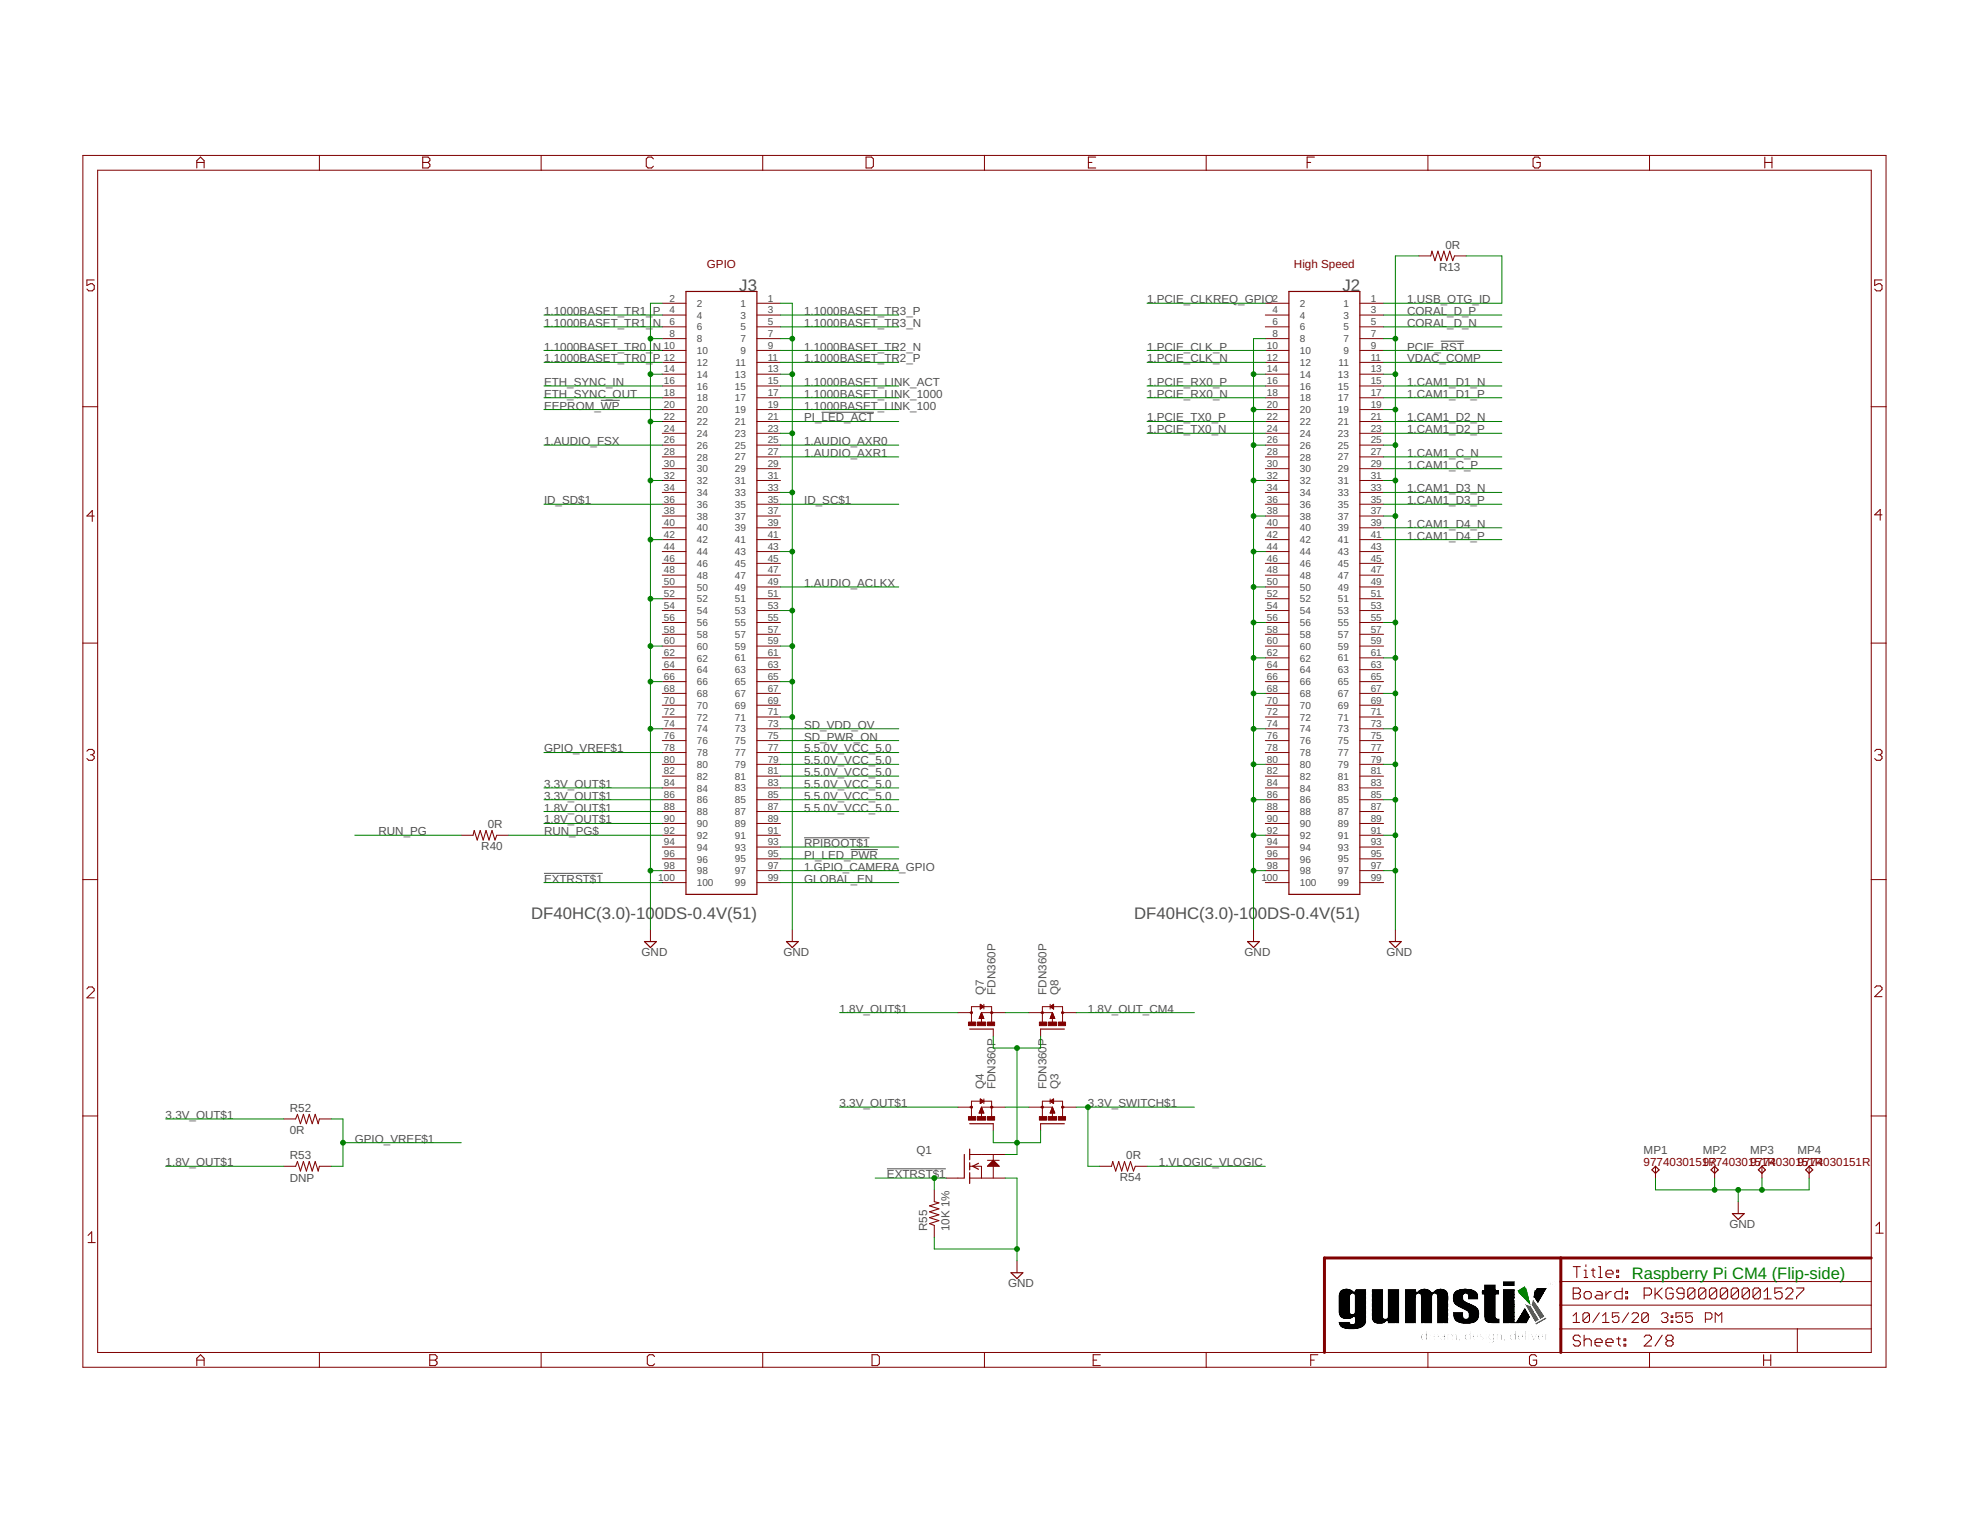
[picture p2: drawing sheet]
<svg xmlns="http://www.w3.org/2000/svg" width="279mm" height="216mm" viewBox="0 0 279 216" stroke-linecap="round" stroke-linejoin="round" font-family="sans-serif">
<defs><g id="words">
<g font-size="2.4" fill="#505050">
<text x="104.8" y="41.2">J3</text>
<text x="190.3" y="41.2">J2</text>
<text x="75.3" y="130.2">DF40HC(3.0)-10</text>
<text x="92.8" y="130.2">0DS-0.4V(51)</text>
<text x="160.8" y="130.2">DF40HC(3.0)-10</text>
<text x="178.3" y="130.2">0DS-0.4V(51)</text>
</g>
<text font-size="2.3" fill="#008000" x="231.3" y="181.3">Raspberry Pi CM4 (Flip-side)</text>
<g font-size="1.7" fill="#505050">
<text x="204.9" y="35.3">0R</text>
<text x="204" y="38.4">R13</text>
<text x="77.1" y="44.7">1.1000BASET_TR1_</text>
<text x="77.1" y="46.3">1.1000BASET_TR1_</text>
<text x="92.5" y="44.7">P</text>
<text x="92.5" y="46.3">N</text>
<text x="114" y="44.7">1.1000BASET_TR3_P</text>
<text x="114" y="46.3">1.1000BASET_TR3_N</text>
<text x="162.6" y="43">1.PCIE_CLKREQ_GPIO</text>
<text x="199.5" y="46.3">CORAL_D_N</text>
<text x="199.5" y="44.7">CORAL_D_P</text>
<text x="199.5" y="43">1.USB_OTG_ID</text>
<text x="77.1" y="49.7">1.1000BASET_TR0_</text>
<text x="77.1" y="51.4">1.1000BASET_TR0_</text>
<text x="92.5" y="49.7">N</text>
<text x="92.5" y="51.4">P</text>
<text x="114" y="49.7">1.1000BASET_TR2_N</text>
<text x="114" y="51.4">1.1000BASET_TR2_P</text>
<text x="162.6" y="49.7">1.PCIE_CLK_P</text>
<text x="162.6" y="51.4">1.PCIE_CLK_N</text>
<text x="199.5" y="51.4">VDAC_COMP</text>
<text x="199.5" y="49.7">PCIE_RST</text>
<text x="77.1" y="54.7">ETH_SYNC_IN</text>
<text x="77.1" y="56.4">ETH_SYNC_OUT</text>
<text x="77.1" y="58.1">EEPROM_WP</text>
<text x="114" y="54.7">1.1000BASET_LINK_ACT</text>
<text x="114" y="56.4">1.1000BASET_LINK_1000</text>
<text x="114" y="58.1">1.1000BASET_LINK_100</text>
<text x="114" y="59.7">PI_LED_ACT</text>
<text x="162.6" y="54.7">1.PCIE_RX0_P</text>
<text x="162.6" y="56.4">1.PCIE_RX0_N</text>
<text x="162.6" y="59.7">1.PCIE_TX0_P</text>
<text x="199.5" y="54.7">1.CAM1_D1_N</text>
<text x="199.5" y="56.4">1.CAM1_D1_P</text>
<text x="199.5" y="59.7">1.CAM1_D2_N</text>
<text x="77.1" y="63.1">1.AUDIO_FSX</text>
<text x="114" y="63.1">1.AUDIO_AXR0</text>
<text x="114" y="64.8">1.AUDIO_AXR1</text>
<text x="162.6" y="61.4">1.PCIE_TX0_N</text>
<text x="199.5" y="61.4">1.CAM1_D2_P</text>
<text x="199.5" y="64.8">1.CAM1_C_N</text>
<text x="77.1" y="71.5">ID_SD$1</text>
<text x="114" y="71.5">ID_SC$1</text>
<text x="199.5" y="66.4">1.CAM1_C_P</text>
<text x="199.5" y="69.8">1.CAM1_D3_N</text>
<text x="199.5" y="71.5">1.CAM1_D3_P</text>
<text x="199.5" y="74.8">1.CAM1_D4_N</text>
<text x="199.5" y="76.5">1.CAM1_D4_P</text>
<text x="114" y="83.2">1.AUDIO_ACLKX</text>
<text x="77.1" y="106.7">GPIO_VREF$1</text>
<text x="114" y="103.3">SD_VDD_OV</text>
<text x="114" y="105">SD_PWR_ON</text>
<text x="114" y="106.7">5.5.0V_VCC_5.0</text>
<text x="77.1" y="111.7">3.3V_OUT$1</text>
<text x="77.1" y="113.4">3.3V_OUT$1</text>
<text x="114" y="108.3">5.5.0V_VCC_5.0</text>
<text x="114" y="110">5.5.0V_VCC_5.0</text>
<text x="114" y="111.7">5.5.0V_VCC_5.0</text>
<text x="114" y="113.4">5.5.0V_VCC_5.0</text>
<text x="53.7" y="118.4">RUN_PG</text>
<text x="69.1" y="117.4">0R</text>
<text x="77.1" y="115.1">1.8V_OUT$1</text>
<text x="77.1" y="116.7">1.8V_OUT$1</text>
<text x="77.1" y="118.4">RUN_PG$</text>
<text x="114" y="115.1">5.5.0V_VCC_5.0</text>
<text x="68.2" y="120.6">R40</text>
<text x="77.1" y="125.1">EXTRST$1</text>
<text x="114" y="120.1">RPIBOOT$1</text>
<text x="114" y="121.8">PI_LED_PWR</text>
<text x="114" y="123.4">1.GPIO_CAMERA_GPIO</text>
<text x="114" y="125.1">GLOBAL_EN</text>
<text x="90.9" y="135.6">GND</text>
<text x="111.1" y="135.6">GND</text>
<text x="176.4" y="135.6">GND</text>
<text x="196.5" y="135.6">GND</text>
<text x="119" y="143.5">1.8V_OUT$1</text>
<text x="139.5" y="141" transform="rotate(-90 139.5 141)">Q7</text>
<text x="141.1" y="141" transform="rotate(-90 141.1 141)">FDN360P</text>
<text x="148.4" y="141" transform="rotate(-90 148.4 141)">FDN360P</text>
<text x="150" y="141" transform="rotate(-90 150 141)">Q8</text>
<text x="154.2" y="143.5">1.8V_OUT_CM4</text>
<text x="141.1" y="148.3" transform="rotate(-90 141.1 148.3)">P</text>
<text x="139.5" y="154.4" transform="rotate(-90 139.5 154.4)">Q4</text>
<text x="141.1" y="154.4" transform="rotate(-90 141.1 154.4)">FDN360</text>
<text x="148.4" y="154.4" transform="rotate(-90 148.4 154.4)">FDN360P</text>
<text x="150" y="154.4" transform="rotate(-90 150 154.4)">Q3</text>
<text x="23.5" y="158.6">3.3V_OUT$1</text>
<text x="41.1" y="160.8">0R</text>
<text x="41.1" y="157.6">R52</text>
<text x="50.3" y="162">GPIO_VREF$1</text>
<text x="119" y="157">3.3V_OUT$1</text>
<text x="154.2" y="157">3.3V_SWITCH$1</text>
<text x="23.5" y="165.3">1.8V_OUT$1</text>
<text x="41.1" y="167.5">DNP</text>
<text x="41.1" y="164.3">R53</text>
<text x="125.7" y="167">EXTRST$1</text>
<text x="129.9" y="163.7">Q1</text>
<text x="158.7" y="167.5">R54</text>
<text x="159.6" y="164.3">0R</text>
<text x="164.3" y="165.3">1.VLOGIC_VLOGIC</text>
<text x="233" y="163.7">MP1</text>
<text x="241.4" y="163.7">MP2</text>
<text x="248.1" y="163.7">MP3</text>
<text x="254.8" y="163.7">MP4</text>
<text x="131.4" y="174.5" transform="rotate(-90 131.4 174.5)">R55</text>
<text x="134.6" y="174.5" transform="rotate(-90 134.6 174.5)">10K 1%</text>
<text x="245.1" y="174.1">GND</text>
<text x="142.9" y="182.5">GND</text>
</g>
<g font-size="1.7" fill="#800000">
<text x="100.2" y="38">GPIO</text>
<text x="183.4" y="38">High Speed</text>
<text x="233" y="165.3">9774030151R</text>
<text x="241.4" y="165.3">9774030195717R</text>
<text x="250.8" y="165.3">4030195717R</text>
<text x="257.5" y="165.3">4030151R</text>
</g>
<g font-size="1.4" fill="#505050">
<text x="94.9" y="42.7">2</text>
<text x="94.9" y="44.4">4</text>
<text x="94.9" y="46.1">6</text>
<text x="94.9" y="47.8">8</text>
<text x="98.8" y="43.5">2</text>
<text x="98.8" y="45.2">4</text>
<text x="98.8" y="46.8">6</text>
<text x="105" y="43.5">1</text>
<text x="105" y="45.2">3</text>
<text x="105" y="46.8">5</text>
<text x="108.8" y="42.7">1</text>
<text x="108.8" y="44.4">3</text>
<text x="108.8" y="46.1">5</text>
<text x="108.8" y="47.8">7</text>
<text x="180.4" y="42.7">2</text>
<text x="180.4" y="44.4">4</text>
<text x="180.4" y="46.1">6</text>
<text x="180.4" y="47.8">8</text>
<text x="184.3" y="43.5">2</text>
<text x="184.3" y="45.2">4</text>
<text x="184.3" y="46.8">6</text>
<text x="190.4" y="43.5">1</text>
<text x="190.4" y="45.2">3</text>
<text x="190.4" y="46.8">5</text>
<text x="194.3" y="42.7">1</text>
<text x="194.3" y="44.4">3</text>
<text x="194.3" y="46.1">5</text>
<text x="194.3" y="47.8">7</text>
<text x="94.1" y="49.5">10</text>
<text x="94.1" y="51.1">12</text>
<text x="94.1" y="52.8">14</text>
<text x="98.8" y="48.5">8</text>
<text x="98.8" y="50.2">10</text>
<text x="98.8" y="51.9">12</text>
<text x="98.8" y="53.6">14</text>
<text x="104.2" y="53.5">13</text>
<text x="104.3" y="51.9">11</text>
<text x="105" y="48.5">7</text>
<text x="105" y="50.2">9</text>
<text x="108.8" y="49.5">9</text>
<text x="108.8" y="51.1">11</text>
<text x="108.8" y="52.8">13</text>
<text x="179.6" y="49.5">10</text>
<text x="179.6" y="51.1">12</text>
<text x="179.6" y="52.8">14</text>
<text x="184.3" y="48.5">8</text>
<text x="184.3" y="50.2">10</text>
<text x="184.3" y="51.9">12</text>
<text x="184.3" y="53.6">14</text>
<text x="189.6" y="53.5">13</text>
<text x="189.7" y="51.9">11</text>
<text x="190.4" y="48.5">7</text>
<text x="190.4" y="50.2">9</text>
<text x="194.3" y="49.5">9</text>
<text x="194.3" y="51.1">11</text>
<text x="194.3" y="52.8">13</text>
<text x="94.1" y="54.5">16</text>
<text x="94.1" y="56.2">18</text>
<text x="94.1" y="57.8">20</text>
<text x="94.1" y="59.5">22</text>
<text x="98.8" y="55.2">16</text>
<text x="98.8" y="56.9">18</text>
<text x="98.8" y="58.6">20</text>
<text x="104.2" y="55.2">15</text>
<text x="104.2" y="56.9">17</text>
<text x="104.2" y="58.6">19</text>
<text x="108.8" y="54.5">15</text>
<text x="108.8" y="56.2">17</text>
<text x="108.8" y="57.8">19</text>
<text x="108.8" y="59.5">21</text>
<text x="179.6" y="54.5">16</text>
<text x="179.6" y="56.2">18</text>
<text x="179.6" y="57.8">20</text>
<text x="179.6" y="59.5">22</text>
<text x="184.3" y="55.2">16</text>
<text x="184.3" y="56.9">18</text>
<text x="184.3" y="58.6">20</text>
<text x="189.6" y="55.2">15</text>
<text x="189.6" y="56.9">17</text>
<text x="189.6" y="58.6">19</text>
<text x="194.3" y="54.5">15</text>
<text x="194.3" y="56.2">17</text>
<text x="194.3" y="57.8">19</text>
<text x="194.3" y="59.5">21</text>
<text x="94.1" y="61.2">24</text>
<text x="94.1" y="62.9">26</text>
<text x="94.1" y="64.5">28</text>
<text x="98.8" y="60.3">22</text>
<text x="98.8" y="61.9">24</text>
<text x="98.8" y="63.6">26</text>
<text x="98.8" y="65.3">28</text>
<text x="104.2" y="60.2">21</text>
<text x="104.2" y="61.9">23</text>
<text x="104.2" y="63.6">25</text>
<text x="104.2" y="65.3">27</text>
<text x="108.8" y="61.2">23</text>
<text x="108.8" y="62.9">25</text>
<text x="108.8" y="64.5">27</text>
<text x="179.6" y="61.2">24</text>
<text x="179.6" y="62.9">26</text>
<text x="179.6" y="64.5">28</text>
<text x="184.3" y="60.3">22</text>
<text x="184.3" y="61.9">24</text>
<text x="184.3" y="63.6">26</text>
<text x="184.3" y="65.3">28</text>
<text x="189.6" y="60.2">21</text>
<text x="189.6" y="61.9">23</text>
<text x="189.6" y="63.6">25</text>
<text x="189.6" y="65.3">27</text>
<text x="194.3" y="61.2">23</text>
<text x="194.3" y="62.9">25</text>
<text x="194.3" y="64.5">27</text>
<text x="94.1" y="66.2">30</text>
<text x="94.1" y="67.9">32</text>
<text x="94.1" y="69.6">34</text>
<text x="94.1" y="71.2">36</text>
<text x="98.8" y="67">30</text>
<text x="98.8" y="68.6">32</text>
<text x="98.8" y="70.3">34</text>
<text x="98.8" y="72">36</text>
<text x="104.2" y="67">29</text>
<text x="104.2" y="68.6">31</text>
<text x="104.2" y="70.3">33</text>
<text x="104.2" y="72">35</text>
<text x="108.8" y="66.2">29</text>
<text x="108.8" y="67.9">31</text>
<text x="108.8" y="69.6">33</text>
<text x="108.8" y="71.2">35</text>
<text x="179.6" y="66.2">30</text>
<text x="179.6" y="67.9">32</text>
<text x="179.6" y="69.6">34</text>
<text x="179.6" y="71.2">36</text>
<text x="184.3" y="67">30</text>
<text x="184.3" y="68.6">32</text>
<text x="184.3" y="70.3">34</text>
<text x="184.3" y="72">36</text>
<text x="189.6" y="67">29</text>
<text x="189.6" y="68.6">31</text>
<text x="189.6" y="70.3">33</text>
<text x="189.6" y="72">35</text>
<text x="194.3" y="66.2">29</text>
<text x="194.3" y="67.9">31</text>
<text x="194.3" y="69.6">33</text>
<text x="194.3" y="71.2">35</text>
<text x="94.1" y="72.9">38</text>
<text x="94.1" y="74.6">40</text>
<text x="94.1" y="76.3">42</text>
<text x="94.1" y="77.9">44</text>
<text x="98.8" y="73.7">38</text>
<text x="98.8" y="75.3">40</text>
<text x="98.8" y="77">42</text>
<text x="104.2" y="73.7">37</text>
<text x="104.2" y="75.3">39</text>
<text x="104.2" y="77">41</text>
<text x="108.8" y="72.9">37</text>
<text x="108.8" y="74.6">39</text>
<text x="108.8" y="76.3">41</text>
<text x="108.8" y="77.9">43</text>
<text x="179.6" y="72.9">38</text>
<text x="179.6" y="74.6">40</text>
<text x="179.6" y="76.3">42</text>
<text x="179.6" y="77.9">44</text>
<text x="184.3" y="73.7">38</text>
<text x="184.3" y="75.3">40</text>
<text x="184.3" y="77">42</text>
<text x="189.6" y="73.7">37</text>
<text x="189.6" y="75.3">39</text>
<text x="189.6" y="77">41</text>
<text x="194.3" y="72.9">37</text>
<text x="194.3" y="74.6">39</text>
<text x="194.3" y="76.3">41</text>
<text x="194.3" y="77.9">43</text>
<text x="94.1" y="79.6">46</text>
<text x="94.1" y="81.3">48</text>
<text x="94.1" y="83">50</text>
<text x="98.8" y="78.7">44</text>
<text x="98.8" y="80.4">46</text>
<text x="98.8" y="82">48</text>
<text x="98.8" y="83.7">50</text>
<text x="104.2" y="78.7">43</text>
<text x="104.2" y="80.4">45</text>
<text x="104.2" y="82">47</text>
<text x="104.2" y="83.7">49</text>
<text x="108.8" y="79.6">45</text>
<text x="108.8" y="81.3">47</text>
<text x="108.8" y="83">49</text>
<text x="179.6" y="79.6">46</text>
<text x="179.6" y="81.3">48</text>
<text x="179.6" y="83">50</text>
<text x="184.3" y="78.7">44</text>
<text x="184.3" y="80.4">46</text>
<text x="184.3" y="82">48</text>
<text x="184.3" y="83.7">50</text>
<text x="189.6" y="78.7">43</text>
<text x="189.6" y="80.4">45</text>
<text x="189.6" y="82">47</text>
<text x="189.6" y="83.7">49</text>
<text x="194.3" y="79.6">45</text>
<text x="194.3" y="81.3">47</text>
<text x="194.3" y="83">49</text>
<text x="94.1" y="84.6">52</text>
<text x="94.1" y="86.3">54</text>
<text x="94.1" y="88">56</text>
<text x="94.1" y="89.7">58</text>
<text x="98.8" y="85.4">52</text>
<text x="98.8" y="87.1">54</text>
<text x="98.8" y="88.7">56</text>
<text x="104.2" y="85.4">51</text>
<text x="104.2" y="87.1">53</text>
<text x="104.2" y="88.7">55</text>
<text x="108.8" y="84.6">51</text>
<text x="108.8" y="86.3">53</text>
<text x="108.8" y="88">55</text>
<text x="108.8" y="89.7">57</text>
<text x="179.6" y="84.6">52</text>
<text x="179.6" y="86.3">54</text>
<text x="179.6" y="88">56</text>
<text x="179.6" y="89.7">58</text>
<text x="184.3" y="85.4">52</text>
<text x="184.3" y="87.1">54</text>
<text x="184.3" y="88.7">56</text>
<text x="189.6" y="85.4">51</text>
<text x="189.6" y="87.1">53</text>
<text x="189.6" y="88.7">55</text>
<text x="194.3" y="84.6">51</text>
<text x="194.3" y="86.3">53</text>
<text x="194.3" y="88">55</text>
<text x="194.3" y="89.7">57</text>
<text x="94.1" y="91.4">60</text>
<text x="94.1" y="93">62</text>
<text x="94.1" y="94.7">64</text>
<text x="98.8" y="90.4">58</text>
<text x="98.8" y="92.1">60</text>
<text x="98.8" y="93.8">62</text>
<text x="98.8" y="95.5">64</text>
<text x="104.2" y="90.4">57</text>
<text x="104.2" y="92.1">59</text>
<text x="104.2" y="93.8">61</text>
<text x="104.2" y="95.4">63</text>
<text x="108.8" y="91.4">59</text>
<text x="108.8" y="93">61</text>
<text x="108.8" y="94.7">63</text>
<text x="179.6" y="91.4">60</text>
<text x="179.6" y="93">62</text>
<text x="179.6" y="94.7">64</text>
<text x="184.3" y="90.4">58</text>
<text x="184.3" y="92.1">60</text>
<text x="184.3" y="93.8">62</text>
<text x="184.3" y="95.5">64</text>
<text x="189.6" y="90.4">57</text>
<text x="189.6" y="92.1">59</text>
<text x="189.6" y="93.8">61</text>
<text x="189.6" y="95.4">63</text>
<text x="194.3" y="91.4">59</text>
<text x="194.3" y="93">61</text>
<text x="194.3" y="94.7">63</text>
<text x="94.1" y="96.4">66</text>
<text x="94.1" y="98.1">68</text>
<text x="94.1" y="99.7">70</text>
<text x="94.1" y="101.4">72</text>
<text x="98.8" y="97.1">66</text>
<text x="98.8" y="98.8">68</text>
<text x="98.8" y="100.5">70</text>
<text x="104.2" y="97.1">65</text>
<text x="104.2" y="98.8">67</text>
<text x="104.2" y="100.5">69</text>
<text x="108.8" y="96.4">65</text>
<text x="108.8" y="98.1">67</text>
<text x="108.8" y="99.7">69</text>
<text x="108.8" y="101.4">71</text>
<text x="179.6" y="96.4">66</text>
<text x="179.6" y="98.1">68</text>
<text x="179.6" y="99.7">70</text>
<text x="179.6" y="101.4">72</text>
<text x="184.3" y="97.1">66</text>
<text x="184.3" y="98.8">68</text>
<text x="184.3" y="100.5">70</text>
<text x="189.6" y="97.1">65</text>
<text x="189.6" y="98.8">67</text>
<text x="189.6" y="100.5">69</text>
<text x="194.3" y="96.4">65</text>
<text x="194.3" y="98.1">67</text>
<text x="194.3" y="99.7">69</text>
<text x="194.3" y="101.4">71</text>
<text x="94.1" y="103.1">74</text>
<text x="94.1" y="104.8">76</text>
<text x="94.1" y="106.4">78</text>
<text x="98.8" y="102.2">72</text>
<text x="98.8" y="103.8">74</text>
<text x="98.8" y="105.5">76</text>
<text x="98.8" y="107.2">78</text>
<text x="104.2" y="102.1">71</text>
<text x="104.2" y="103.8">73</text>
<text x="104.2" y="105.5">75</text>
<text x="104.2" y="107.2">77</text>
<text x="108.8" y="103.1">73</text>
<text x="108.8" y="104.8">75</text>
<text x="108.8" y="106.4">77</text>
<text x="179.6" y="103.1">74</text>
<text x="179.6" y="104.8">76</text>
<text x="179.6" y="106.4">78</text>
<text x="184.3" y="102.2">72</text>
<text x="184.3" y="103.8">74</text>
<text x="184.3" y="105.5">76</text>
<text x="184.3" y="107.2">78</text>
<text x="189.6" y="102.1">71</text>
<text x="189.6" y="103.8">73</text>
<text x="189.6" y="105.5">75</text>
<text x="189.6" y="107.2">77</text>
<text x="194.3" y="103.1">73</text>
<text x="194.3" y="104.8">75</text>
<text x="194.3" y="106.4">77</text>
<text x="94.1" y="108.1">80</text>
<text x="94.1" y="109.8">82</text>
<text x="94.1" y="111.5">84</text>
<text x="94.1" y="113.1">86</text>
<text x="98.8" y="108.9">80</text>
<text x="98.8" y="110.5">82</text>
<text x="98.8" y="112.2">84</text>
<text x="98.8" y="113.9">86</text>
<text x="104.2" y="108.9">79</text>
<text x="104.2" y="110.5">81</text>
<text x="104.2" y="112.2">83</text>
<text x="104.2" y="113.9">85</text>
<text x="108.8" y="108.1">79</text>
<text x="108.8" y="109.8">81</text>
<text x="108.8" y="111.5">83</text>
<text x="108.8" y="113.1">85</text>
<text x="179.6" y="108.1">80</text>
<text x="179.6" y="109.8">82</text>
<text x="179.6" y="111.5">84</text>
<text x="179.6" y="113.1">86</text>
<text x="184.3" y="108.9">80</text>
<text x="184.3" y="110.5">82</text>
<text x="184.3" y="112.2">84</text>
<text x="184.3" y="113.9">86</text>
<text x="189.6" y="108.9">79</text>
<text x="189.6" y="110.5">81</text>
<text x="189.6" y="112.2">83</text>
<text x="189.6" y="113.9">85</text>
<text x="194.3" y="108.1">79</text>
<text x="194.3" y="109.8">81</text>
<text x="194.3" y="111.5">83</text>
<text x="194.3" y="113.1">85</text>
<text x="94.1" y="114.8">88</text>
<text x="94.1" y="116.5">90</text>
<text x="94.1" y="118.2">92</text>
<text x="94.1" y="119.8">94</text>
<text x="98.8" y="115.6">88</text>
<text x="98.8" y="117.2">90</text>
<text x="98.8" y="118.9">92</text>
<text x="104.2" y="115.6">87</text>
<text x="104.2" y="117.2">89</text>
<text x="104.2" y="118.9">91</text>
<text x="108.8" y="114.8">87</text>
<text x="108.8" y="116.5">89</text>
<text x="108.8" y="118.2">91</text>
<text x="108.8" y="119.8">93</text>
<text x="179.6" y="114.8">88</text>
<text x="179.6" y="116.5">90</text>
<text x="179.6" y="118.2">92</text>
<text x="179.6" y="119.8">94</text>
<text x="184.3" y="115.6">88</text>
<text x="184.3" y="117.2">90</text>
<text x="184.3" y="118.9">92</text>
<text x="189.6" y="115.6">87</text>
<text x="189.6" y="117.2">89</text>
<text x="189.6" y="118.9">91</text>
<text x="194.3" y="114.8">87</text>
<text x="194.3" y="116.5">89</text>
<text x="194.3" y="118.2">91</text>
<text x="194.3" y="119.8">93</text>
<text x="93.3" y="124.9">100</text>
<text x="94.1" y="121.5">96</text>
<text x="94.1" y="123.2">98</text>
<text x="98.8" y="120.6">94</text>
<text x="98.8" y="122.3">96</text>
<text x="98.8" y="123.9">98</text>
<text x="98.8" y="125.6">100</text>
<text x="104.2" y="120.6">93</text>
<text x="104.2" y="122.3">95</text>
<text x="104.2" y="123.9">97</text>
<text x="104.2" y="125.6">99</text>
<text x="108.8" y="121.5">95</text>
<text x="108.8" y="123.2">97</text>
<text x="108.8" y="124.9">99</text>
<text x="178.8" y="124.9">100</text>
<text x="179.6" y="121.5">96</text>
<text x="179.6" y="123.2">98</text>
<text x="184.3" y="120.6">94</text>
<text x="184.3" y="122.3">96</text>
<text x="184.3" y="123.9">98</text>
<text x="184.3" y="125.6">100</text>
<text x="189.6" y="120.6">93</text>
<text x="189.6" y="122.3">95</text>
<text x="189.6" y="123.9">97</text>
<text x="189.6" y="125.6">99</text>
<text x="194.3" y="121.5">95</text>
<text x="194.3" y="123.2">97</text>
<text x="194.3" y="124.9">99</text>
</g>
</g></defs>
<path d="M85.2 56.7h2.6M116.5 58.4h7.4M204.2 48.4h3.3M114 118.8h9.3M77.1 123.8h8.3M120.6 120.4h3.8M125.7 165.7h8.4" fill="none" stroke="#505050" stroke-width=".14"/>
<g fill="none" stroke="#800000" stroke-width=".14">
<path d="M11.7 22h255.7v171.8h-255.7zM13.8 24.1h251.5v167.6h-251.5zM45.3 22v2.1M76.7 22v2.1M108.1 22v2.1M139.6 22v2.1M171 22v2.1M201.1 36.3h1.7M202.4 22v2.1M206.2 36.3h1.7M233.8 22v2.1M11.7 57.7h2.1"/>
<path d="M93.9 43h3.3M93.9 44.7h3.3M93.9 46.3h3.3M93.9 48h3.3M93.9 49.7h3.3M93.9 51.4h3.3M93.9 53h3.3M93.9 54.7h3.3M93.9 56.4h3.3M93.9 58.1h3.3M93.9 59.8h3.3M107.3 43h3.3"/>
<path d="M107.3 44.7h3.3M107.3 46.3h3.3M107.3 48h3.3M107.3 49.7h3.3M107.3 51.4h3.3M107.3 53h3.3M107.3 54.7h3.3M107.3 56.4h3.3M107.3 58.1h3.3M107.3 59.8h3.3M179.4 43h3.3M179.4 44.7h3.3"/>
<path d="M179.4 46.3h3.3M179.4 48h3.3M179.4 49.7h3.3M179.4 51.4h3.3M179.4 53h3.3M179.4 54.7h3.3M179.4 56.4h3.3M179.4 58.1h3.3M179.4 59.8h3.3M192.8 43h3.3M192.8 44.7h3.3M192.8 46.3h3.3"/>
<path d="M192.8 48h3.3M192.8 49.7h3.3M192.8 51.4h3.3M192.8 53h3.3M192.8 54.7h3.3M192.8 56.4h3.3M192.8 58.1h3.3M192.8 59.8h3.3M265.3 57.7h2.1M93.9 61.4h3.3M93.9 63.1h3.3M93.9 64.8h3.3"/>
<path d="M93.9 66.4h3.3M93.9 68.1h3.3M93.9 69.8h3.3M93.9 71.5h3.3M93.9 73.2h3.3M93.9 74.8h3.3M93.9 76.5h3.3M93.9 78.2h3.3M93.9 79.9h3.3M107.3 61.4h3.3M107.3 63.1h3.3M107.3 64.8h3.3"/>
<path d="M107.3 66.4h3.3M107.3 68.1h3.3M107.3 69.8h3.3M107.3 71.5h3.3M107.3 73.2h3.3M107.3 74.8h3.3M107.3 76.5h3.3M107.3 78.2h3.3M107.3 79.9h3.3M179.4 61.4h3.3M179.4 63.1h3.3M179.4 64.8h3.3"/>
<path d="M179.4 66.4h3.3M179.4 68.1h3.3M179.4 69.8h3.3M179.4 71.5h3.3M179.4 73.2h3.3M179.4 74.8h3.3M179.4 76.5h3.3M179.4 78.2h3.3M179.4 79.9h3.3M192.8 61.4h3.3M192.8 63.1h3.3M192.8 64.8h3.3"/>
<path d="M192.8 66.4h3.3M192.8 68.1h3.3M192.8 69.8h3.3M192.8 71.5h3.3M192.8 73.2h3.3M192.8 74.8h3.3M192.8 76.5h3.3M192.8 78.2h3.3M192.8 79.9h3.3M11.7 91.2h2.1M93.9 81.5h3.3M93.9 83.2h3.3"/>
<path d="M93.9 84.9h3.3M93.9 86.6h3.3M93.9 88.2h3.3M93.9 89.9h3.3M93.9 91.6h3.3M93.9 93.3h3.3M93.9 94.9h3.3M93.9 96.6h3.3M93.9 98.3h3.3M93.9 100h3.3M107.3 81.5h3.3M107.3 83.2h3.3"/>
<path d="M107.3 84.9h3.3M107.3 86.6h3.3M107.3 88.2h3.3M107.3 89.9h3.3M107.3 91.6h3.3M107.3 93.3h3.3M107.3 94.9h3.3M107.3 96.6h3.3M107.3 98.3h3.3M107.3 100h3.3M179.4 81.5h3.3M179.4 83.2h3.3"/>
<path d="M179.4 84.9h3.3M179.4 86.6h3.3M179.4 88.2h3.3M179.4 89.9h3.3M179.4 91.6h3.3M179.4 93.3h3.3M179.4 94.9h3.3M179.4 96.6h3.3M179.4 98.3h3.3M179.4 100h3.3M192.8 81.5h3.3M192.8 83.2h3.3"/>
<path d="M192.8 84.9h3.3M192.8 86.6h3.3M192.8 88.2h3.3M192.8 89.9h3.3M192.8 91.6h3.3M192.8 93.3h3.3M192.8 94.9h3.3M192.8 96.6h3.3M192.8 98.3h3.3M192.8 100h3.3M265.3 91.2h2.1M65.4 118.4h1.7"/>
<path d="M70.4 118.4h1.7M93.9 101.6h3.3M93.9 103.3h3.3M93.9 105h3.3M93.9 106.7h3.3M93.9 108.4h3.3M93.9 110h3.3M93.9 111.7h3.3M93.9 113.4h3.3M93.9 115h3.3M93.9 116.7h3.3M93.9 118.4h3.3"/>
<path d="M107.3 101.6h3.3M107.3 103.3h3.3M107.3 105h3.3M107.3 106.7h3.3M107.3 108.4h3.3M107.3 110h3.3M107.3 111.7h3.3M107.3 113.4h3.3M107.3 115h3.3M107.3 116.7h3.3M107.3 118.4h3.3M179.4 101.6h3.3"/>
<path d="M179.4 103.3h3.3M179.4 105h3.3M179.4 106.7h3.3M179.4 108.4h3.3M179.4 110h3.3M179.4 111.7h3.3M179.4 113.4h3.3M179.4 115h3.3M179.4 116.7h3.3M179.4 118.4h3.3M192.8 101.6h3.3M192.8 103.3h3.3"/>
<path d="M192.8 105h3.3M192.8 106.7h3.3M192.8 108.4h3.3M192.8 110h3.3M192.8 111.7h3.3M192.8 113.4h3.3M192.8 115h3.3M192.8 116.7h3.3M192.8 118.4h3.3M11.7 124.7h2.1M92.2 131.8v1.7M93.9 120.1h3.3"/>
<path d="M93.9 121.8h3.3M93.9 123.4h3.3M93.9 125.1h3.3M107.3 120.1h3.3M107.3 121.8h3.3M107.3 123.4h3.3M107.3 125.1h3.3M112.3 131.8v1.7M177.7 131.8v1.7M179.4 120.1h3.3M179.4 121.8h3.3M179.4 123.4h3.3"/>
<path d="M179.4 125.1h3.3M192.8 120.1h3.3M192.8 121.8h3.3M192.8 123.4h3.3M192.8 125.1h3.3M197.8 131.8v1.7M265.3 124.7h2.1M11.7 158.2h2.1M40.2 158.6h1.7M45.3 158.6h1.6M135.8 157h1.9M135.8 143.6h1.9"/>
<path d="M137.7 158.3v-2.2h2.9v2.2M138.8 157.8h.7M138.8 144.4h.6M138.8 157.7h.6M138.8 144.3h.6M138.9 157.6h.5M138.9 144.2h.5M138.9 144.1h.5M138.9 157.5h.4M138.9 144.1h.4M138.9 157.4h.4M139 155.8l.5 .3-.5 .3z"/>
<path d="M139 156.4h.1M139 156.3h.1M139 156.3h.3M139 156.2h.4M139 156h.4M139 156h.3M139 155.9h.1M139 155.8h.1M139 144h.3M139 143h.1M139 142.9h.2M139 142.8h.3"/>
<path d="M139 142.8h.4M139 142.7h.4M139 142.6h.3M139 142.5h.1M139 142.4h.1M139 157.4h.3M139 143.9h.3M139 157.3h.3M139 157.2h.2M139 143.8h.2M139 142.7h-1.3v2.2M139.1 157.1h.1"/>
<path d="M139.1 143.7h.1M139.1 157h.1M139.1 143.6h.1M139.1 143.6v1.4M139.1 157v1.4M139.1 157h3.4M139.1 157l.4 .8h-.7zM139.1 143.6h3.4M139.1 143.6l.4 .8h-.7zM139.5 142.4v.6M139.5 155.8v.6M139.5 142.7h1.1v2.2"/>
<path d="M139.5 142.7l-.5-.3v.6M139.5 142.7l-.5 .3M140.8 145.9v1M140.8 159.3v1M145.8 157h3.4M145.8 143.6h3.4M147.5 145.9v1M147.5 159.3v1M147.8 158.3v-2.2h2.8v2.2M148.9 157.8h.6M148.9 142.4v.6M148.9 155.8v.6"/>
<path d="M148.9 142.7h-1.1v2.2M148.9 156.1l.5-.3v.6zM148.9 142.7l.5-.3v.6M148.9 144.4h.6M148.9 142.7h.5M148.9 142.7l.5 .3M148.9 157.7h.6M148.9 144.3h.6M148.9 157.6h.6M148.9 144.2h.6M148.9 157.6h.5M148.9 156.2h.5"/>
<path d="M148.9 156h.5M148.9 144.1h.5M148.9 142.8h.5M149 157.5h.4M149 144.1h.4M149 142.6h.4M149 157.4h.4M149 144h.4M149 143.9h.4M149.1 157.3h.2M149.1 156.3h.3M149.1 156h.3"/>
<path d="M149.1 143.9h.2M149.1 142.8h.3M149.1 157.2h.2M149.1 142.6h.3M149.1 143.8h.2M149.1 157.1h.2M149.1 143.7h.2M149.1 157.1h.1M149.1 143.7h.1M149.1 142.9h.3M149.2 157h.1M149.2 156.3h.2"/>
<path d="M149.2 155.9h.2M149.2 157l.3 .8h-.6zM149.2 143.6v1.4M149.2 157v1.4M149.2 143.6l.3 .8h-.6zM149.2 143.6h.1M149.2 142.5h.2M149.2 143h.2M149.3 156.4h.1M149.3 155.8h.1M149.3 142.7h1.3v2.2M149.3 142.4h.1"/>
<path d="M149.4 143h.1M150.6 157h1.9M150.6 143.6h1.9M265.3 158.2h2.1M40.2 165.3h1.7M45.3 165.3h1.6M132.4 168.7v1.6M132.4 173.7v1.7M134.1 167h2.6M137.5 165.3h1.6v1.7M137.5 167h5M137.5 163.7h5"/>
<path d="M140 164.5h1.6M140 165.3h1.6M140.1 165.2h1.4M140.2 165.1h1.2M140.3 165.1h1.1M140.3 165h1M140.4 164.9h.8M140.4 164.8h.8M140.5 164.8h.6M140.6 164.7h.4M140.7 164.7h.3M140.7 164.6h.2"/>
<path d="M140.8 164.5l.8 .8h-1.6zM140.8 164.5h.1M140.8 163.7v.8M140.8 165.3v1.7M144.2 178.7v1.7M155.9 165.3h1.7M160.9 165.3h1.7M234.7 165.3v1.7M243.1 165.3v1.7M246.4 170.3v1.7M249.8 165.3v1.7M256.5 165.3v1.7"/>
<path d="M45.3 191.7v2.1M76.7 191.7v2.1M108.1 191.7v2.1M139.6 191.7v2.1M171 191.7v2.1M202.4 191.7v2.1M221.3 188.4h44M221.3 185h44M221.3 181.7h44M223 186.5l.5-.4v1.4M223 187.5h.9M225.3 186.3v.9l-.2 .3h-.5l-.2-.3"/>
<path d="M225.3 186.3l-.2-.2h-.5l-.2 .2v.9M225.3 186.3l-.9 .9M226.7 186.1l-.9 1.4M227.2 187.5h.9M227.2 186.5l.4-.4v1.4M229.5 186.1h-.9v.7l.4-.3h.3l.2 .3v.4l-.2 .3h-.5l-.2-.3M230.9 186.1l-.9 1.4M231.3 186.3l.3-.2h.4l.3 .2v.2l-1 1h1M233.7 186.3v.9l-.3 .3h-.4l-.3-.3M233.7 186.3l-.3-.2h-.4l-.3 .2v.9M233.7 186.3l-1 .9M233.8 191.7v2.1"/>
<path d="M235.5 186.3l.2-.2h.5l.2 .2v.2l-.2 .3M236 186.8h.2M236.2 186.8l.2 .2v.2l-.2 .3h-.5l-.2-.3M236.9 187.2h.2v.3h-.2zM236.9 186.5h.2v.3h-.2zM238.5 186.1h-.9v.7l.4-.3h.3l.2 .3v.4l-.2 .3h-.5l-.2-.3M239.9 186.1h-.9v.7l.4-.3h.3l.2 .3v.4l-.2 .3h-.5l-.2-.3M241.7 187h.7l.3-.2v-.5l-.3-.2h-.7v1.4M243.1 187.5v-1.4l.5 .4 .5-.4v1.4M254.8 188.4v3.3"/>
</g>
<path d="M221.3 178.3v13.4M265.3 178.3h-77.6v13.4" fill="none" stroke="#800000" stroke-width=".42"/>
<g fill="none" stroke="#800000" stroke-width=".15">
<path d="M13.4 39.7h-1.1v.8l.5-.3h.3l.3 .3v.5l-.3 .2h-.5l-.3-.2M27.9 23.8v-1l.5-.5 .5 .5v1M27.9 23h1M59.9 23h.8M59.9 22.3h.8l.2 .2v.3l-.2 .2 .2 .3v.3l-.2 .2h-.8zM92.6 22.5l-.2-.2h-.5l-.3 .2v1.1l.3 .2h.5l.2-.2M122.8 22.3h.7l.3 .2v1.1l-.3 .2h-.7zM154.3 23h.5M155.3 22.3h-1v1.5h1M185.3 23h.5M186.3 22.3h-1v1.5M202.8 36.3l.2-.7 .4 1.4 .4-1.4 .5 1.4 .4-1.4 .4 1.4 .4-1.4 .4 1.4 .3-.7"/>
<path d="M218.3 22.5l-.2-.2h-.5l-.3 .2v1.1l.3 .2h.5l.2-.2v-.6h-.5M250.2 22.3v1.5M250.2 23h1M251.2 22.3v1.5M266.8 39.7h-1.1v.8l.6-.3h.2l.3 .3v.5l-.3 .2h-.5l-.3-.2M13.4 73.2h-1.1l.8-.8v1.5M266.8 73h-1.1l.8-.8v1.5M12.3 106.5l.3-.3h.5l.3 .3v.2l-.3 .3M12.8 107h.3M13.1 107l.3 .3v.2l-.3 .3h-.5l-.3-.3M67.1 118.4l.1-.7 .4 1.4 .5-1.4 .4 1.4 .4-1.4 .4 1.4 .4-1.4 .5 1.4 .2-.7M265.7 106.5l.3-.3h.5l.3 .3v.2l-.3 .3"/>
<path d="M266.3 107h.2M266.5 107l.3 .3v.2l-.3 .3h-.5l-.3-.3M12.3 140.2l.3-.3h.5l.3 .3v.2l-1.1 1.1h1.1M41.9 158.6l.3-.6 .4 1.3 .4-1.3 .4 1.3 .4-1.3 .5 1.3 .4-1.3 .4 1.3 .2-.7M265.7 140l.3-.2h.5l.3 .2v.3l-1.1 1h1.1M12.5 175.1l.5-.5v1.5M12.5 176.1h1M41.9 165.3l.3-.6 .4 1.3 .4-1.3 .4 1.3 .4-1.3 .5 1.3 .4-1.3 .4 1.3 .2-.7M132.4 170.3l.7 .2-1.3 .4 1.3 .5-1.3 .4 1.3 .4-1.3 .4 1.3 .4-1.3 .5 .6 .2M157.6 165.3l.1-.6 .5 1.3 .4-1.3 .4 1.3 .4-1.3 .4 1.3 .5-1.3 .4 1.3 .2-.7M223 179.6h1M223.5 179.6v1.5"/>
<path d="M224.8 179.3v.3M225.8 179.8v1l.3 .3M226.6 179.6h.3v1.5M265.9 173.8l.5-.5v1.5M265.9 174.8h1.1M27.9 193.6v-1l.5-.6 .5 .6v1M27.9 192.8h1M60.9 192.8h.8M60.9 192h.8l.3 .3v.3l-.3 .2 .3 .3v.2l-.3 .3h-.8zM92.8 192.3l-.3-.3h-.5l-.2 .3v1l.2 .3h.5l.3-.3M123.6 192h.8l.3 .3v1l-.3 .3h-.8zM155 192.8h.5"/>
<path d="M156 192h-1v1.6h1M185.8 192.8h.5M186.8 192h-1v1.6M217.8 192.3l-.2-.3h-.5l-.3 .3v1l.3 .3h.5l.2-.3v-.5h-.5M223 182.6h.8l.2 .2v.3l-.2 .2 .2 .3v.3l-.2 .2h-.8zM223 183.3h.8M224 189.5l-.2-.2h-.5l-.3 .2v.3l.3 .3h.5l.2 .2v.3l-.2 .2h-.5l-.3-.2M224.6 183.3l.2-.2h.5l.3 .2v.6l-.3 .2h-.5l-.2-.2zM224.6 189.3v1.5M224.6 190.1l.2-.3h.5l.3 .3v.7M224.6 180.1h.2v1M224.6 181.1h.5"/>
<path d="M225.6 180.1h.5M226.1 190.3h1v-.2l-.2-.3h-.5l-.3 .3v.5l.3 .2h.5M226.4 183.1h.5l.2 .2v.8h-.7l-.3-.2 .3-.3h.7M226.6 181.1h.5M227.6 190.3h1.1v-.2l-.3-.3h-.5l-.3 .3v.5l.3 .2h.5M227.6 180.6h1.1v-.3l-.3-.2h-.5l-.3 .2v.5l.3 .3h.5M227.6 183.1v1M228.4 183.1h-.2l-.6 .5M229.2 189.8h.5M229.2 180.1h.2v.2h-.2zM229.2 180.8h.2v.3h-.2zM229.4 189.5v1.1l.3 .2"/>
<path d="M230 182.6v1.5h-.8l-.3-.2v-.6l.3-.2h.8M230.2 190.6h.3v.2h-.3zM230.2 189.8h.3v.3h-.3zM230.5 183.9h.2v.2h-.2zM230.5 183.1h.2v.2h-.2zM233.1 183.6h.7l.3-.3v-.5l-.3-.2h-.7v1.5M233.1 189.5l.2-.2h.5l.3 .2v.3l-1 1h1M234.6 182.6v1.5M234.9 183.3l.7 .8M235.6 182.6l-1 1M235.6 189.3l-1 1.5M236.4 190.1l-.2-.3v-.3l.2-.2h.5l.3 .2v.3l-.3 .3"/>
<path d="M236.4 190.1l-.2 .2v.3l.2 .2h.5l.3-.2v-.3l-.3-.2M236.4 190.1h.5M237.2 182.8l-.3-.2h-.5l-.2 .2v1.1l.2 .2h.5l.3-.2v-.6h-.5M238.7 183.3h-.7l-.3-.2v-.3l.3-.2h.5l.2 .2v1.1l-.2 .2h-.5l-.3-.2M240.3 182.8l-.3-.2h-.5l-.3 .2v1.1M240.3 182.8v1.1l-.3 .2h-.5l-.3-.2M240.3 182.8l-1.1 1.1M241.8 182.8l-.2-.2h-.6l-.2 .2v1.1M241.8 182.8v1.1l-.2 .2h-.6l-.2-.2M241.8 182.8l-1 1.1M243.4 182.8l-.3-.2h-.5l-.3 .2v1.1M243.4 182.8v1.1l-.3 .2h-.5l-.3-.2"/>
<path d="M243.4 182.8l-1.1 1.1M244.9 182.8l-.3-.2h-.5l-.2 .2v1.1M244.9 182.8v1.1l-.3 .2h-.5l-.2-.2M244.9 182.8l-1 1.1M246.4 182.8l-.2-.2h-.5l-.3 .2v1.1M246.4 182.8v1.1l-.2 .2h-.5l-.3-.2M246.4 182.8l-1 1.1M248 182.8l-.3-.2h-.5l-.2 .2v1.1M248 182.8v1.1l-.3 .2h-.5l-.2-.2M248 182.8l-1 1.1M249.5 182.8l-.2-.2h-.5l-.3 .2v1.1M249.5 182.8v1.1l-.2 .2h-.5l-.3-.2"/>
<path d="M249.5 182.8l-1 1.1M250 192.8h1M250 192v1.6M250 184.1h1.1M250 183.1l.5-.5v1.5M251 192v1.6M252.6 182.6h-1v.7l.5-.2h.2l.3 .2v.6l-.3 .2h-.5l-.2-.2M253.1 182.8l.3-.2h.5l.2 .2v.3l-1 1h1M254.7 182.6h1v.2l-1 1.1v.2"/>
</g>
<g fill="none" stroke="#800000" stroke-width=".17">
<path d="M97.2 41.3h10.1v85.5h-10.1zM182.7 41.3h10.1v85.5h-10.1zM91.4 133.5h1.6l-.8 .8zM111.5 133.5h1.7l-.9 .8zM176.8 133.5h1.7l-.8 .8zM197 133.5h1.6l-.8 .8zM137.5 159.3h3.3M137.5 145.9h3.3M147.5 159.3h3.4M147.5 145.9h3.4M136.7 163.7v3.3M137.5 162.9v1.5"/>
<path d="M137.5 164.8v1M137.5 166.2v1.6M138.7 164.9l-.8 .4 .8 .5M234.2 165.8l.5-.5 .5 .5-.5 .5zM242.5 165.8l.6-.5 .5 .5-.5 .5zM245.6 172h1.6l-.8 .9zM249.3 165.8l.5-.5 .5 .5-.5 .5zM256.5 165.3l.5 .5-.5 .5-.5-.5zM143.3 180.4h1.7l-.8 .9z"/>
</g>
<g fill="none" stroke="#800000" stroke-width=".28">
<circle cx="137.7" cy="143.6" r=".08"/>
<circle cx="137.7" cy="157" r=".08"/>
<circle cx="140.6" cy="157" r=".08"/>
<circle cx="140.6" cy="143.6" r=".08"/>
<circle cx="147.8" cy="157" r=".08"/>
<circle cx="147.8" cy="143.6" r=".08"/>
<circle cx="150.6" cy="157" r=".08"/>
<circle cx="150.6" cy="143.6" r=".08"/>
</g>
<g fill="#800000" stroke="#800000" stroke-width=".14">
<path d="M137.3 158.3h1v.5h-1z"/>
<path d="M140 158.3h1v.5h-1z"/>
<path d="M138.5 158.3h1.2v.5h-1.2z"/>
<path d="M150 158.3h1v.5h-1z"/>
<path d="M147.3 158.3h1.1v.5h-1.1z"/>
<path d="M148.6 158.3h1.2v.5h-1.2z"/>
<path d="M137.3 144.9h1v.5h-1z"/>
<path d="M140 144.9h1v.5h-1z"/>
<path d="M138.5 144.9h1.2v.5h-1.2z"/>
<path d="M150 144.9h1v.5h-1z"/>
<path d="M147.3 144.9h1.1v.5h-1.1z"/>
<path d="M148.6 144.9h1.2v.5h-1.2z"/>
</g>
<g fill="none" stroke="#008000" stroke-width=".14">
<path d="M201.1 36.3h-3.3v95.5M207.9 36.3h5v6.7h-16.8M77.1 44.7h16.8M77.1 46.3h16.8M77.1 49.7h16.8M77.1 51.4h16.8M77.1 54.7h16.8M77.1 56.4h16.8M77.1 58.1h16.8M92.2 59.8h1.7M92.2 48h1.7M92.2 53h1.7"/>
<path d="M93.9 43h-1.7v88.8M110.6 43h1.7v88.8M110.6 44.7h16.8M110.6 46.3h16.8M110.6 49.7h16.8M110.6 51.4h16.8M110.6 54.7h16.8M110.6 56.4h16.8M110.6 58.1h16.8M110.6 59.8h16.8M110.6 48h1.7M110.6 53h1.7"/>
<path d="M162.6 43h16.8M162.6 49.7h16.8M162.6 51.4h16.8M162.6 54.7h16.8M162.6 56.4h16.8M162.6 59.8h16.8M177.7 58.1h1.7M177.7 53h1.7M179.4 48h-1.7v83.8M196.1 44.7h16.8M196.1 46.3h16.8M196.1 49.7h16.8"/>
<path d="M196.1 51.4h16.8M196.1 54.7h16.8M196.1 56.4h16.8M196.1 58.1h1.7M196.1 59.8h16.8M196.1 48h1.7M196.1 53h1.7M77.1 63.1h16.8M77.1 71.5h16.8M92.2 76.5h1.7M92.2 68.1h1.7M110.6 63.1h16.8"/>
<path d="M110.6 71.5h16.8M110.6 64.8h16.8M110.6 61.4h1.7M110.6 69.8h1.7M110.6 78.2h1.7M162.6 61.4h16.8M177.7 63.1h1.7M177.7 68.1h1.7M177.7 78.2h1.7M177.7 73.2h1.7M196.1 63.1h1.7M196.1 71.5h16.8"/>
<path d="M196.1 64.8h16.8M196.1 61.4h16.8M196.1 66.4h16.8M196.1 69.8h16.8M196.1 74.8h16.8M196.1 76.5h16.8M196.1 68.1h1.7M196.1 73.2h1.7M92.2 84.9h1.7M92.2 91.6h1.7M92.2 96.6h1.7M110.6 83.2h16.8"/>
<path d="M110.6 91.6h1.7M110.6 96.6h1.7M110.6 86.6h1.7M177.7 83.2h1.7M177.7 88.2h1.7M177.7 93.3h1.7M177.7 98.3h1.7M196.1 88.2h1.7M196.1 93.3h1.7M196.1 98.3h1.7M50.3 118.4h15.1M72.1 118.4h21.8"/>
<path d="M77.1 106.7h16.8M77.1 111.7h16.8M77.1 113.4h16.8M77.1 115h16.8M77.1 116.7h16.8M92.2 103.3h1.7M110.6 106.7h16.8M110.6 111.7h16.8M110.6 113.4h16.8M110.6 115h16.8M110.6 103.3h16.8M110.6 105h16.8"/>
<path d="M110.6 108.4h16.8M110.6 110h16.8M110.6 101.6h1.7M177.7 113.4h1.7M177.7 103.3h1.7M177.7 108.4h1.7M177.7 118.4h1.7M196.1 113.4h1.7M196.1 103.3h1.7M196.1 108.4h1.7M196.1 118.4h1.7M77.1 125.1h16.8"/>
<path d="M92.2 123.4h1.7M110.6 125.1h16.8M110.6 120.1h16.8M110.6 121.8h16.8M110.6 123.4h16.8M177.7 123.4h1.7M196.1 123.4h1.7M23.5 158.6h16.7M46.9 158.6h1.7v6.7h-1.7M119 157h16.8M119 143.6h16.8M140.8 146.9v1.7h6.7v-1.7"/>
<path d="M142.5 157h3.3M142.5 143.6h3.3M144.2 148.6v15.1h-1.7M152.5 157h16.8M152.5 143.6h16.8M154.2 157v8.3h1.7M23.5 165.3h16.7M48.6 162h16.8M124.1 167h10M132.4 167v1.7M132.4 175.4v1.7h11.8M140.8 160.3v1.7h6.7v-1.7"/>
<path d="M142.5 167h1.7v11.7M162.6 165.3h16.8M234.7 167v1.7h21.8v-1.7M243.1 167v1.7M246.4 168.7v1.6M249.8 167v1.7"/>
</g>
<g fill="#008000" stroke="#008000" stroke-width=".14">
<circle cx="48.6" cy="162" r=".34"/>
<circle cx="132.4" cy="167" r=".34"/>
<circle cx="92.2" cy="48" r=".34"/>
<circle cx="92.2" cy="53" r=".34"/>
<circle cx="92.2" cy="59.8" r=".34"/>
<circle cx="92.2" cy="68.1" r=".34"/>
<circle cx="92.2" cy="76.5" r=".34"/>
<circle cx="92.2" cy="84.9" r=".34"/>
<circle cx="92.2" cy="91.6" r=".34"/>
<circle cx="92.2" cy="96.6" r=".34"/>
<circle cx="92.2" cy="103.3" r=".34"/>
<circle cx="92.2" cy="123.4" r=".34"/>
<circle cx="112.3" cy="48" r=".34"/>
<circle cx="112.3" cy="53" r=".34"/>
<circle cx="112.3" cy="61.4" r=".34"/>
<circle cx="112.3" cy="69.8" r=".34"/>
<circle cx="112.3" cy="78.2" r=".34"/>
<circle cx="112.3" cy="86.6" r=".34"/>
<circle cx="112.3" cy="91.6" r=".34"/>
<circle cx="112.3" cy="96.6" r=".34"/>
<circle cx="112.3" cy="101.6" r=".34"/>
<circle cx="177.7" cy="53" r=".34"/>
<circle cx="177.7" cy="58.1" r=".34"/>
<circle cx="177.7" cy="63.1" r=".34"/>
<circle cx="177.7" cy="68.1" r=".34"/>
<circle cx="177.7" cy="73.2" r=".34"/>
<circle cx="177.7" cy="78.2" r=".34"/>
<circle cx="177.7" cy="83.2" r=".34"/>
<circle cx="177.7" cy="88.2" r=".34"/>
<circle cx="177.7" cy="93.3" r=".34"/>
<circle cx="177.7" cy="98.3" r=".34"/>
<circle cx="177.7" cy="103.3" r=".34"/>
<circle cx="177.7" cy="108.4" r=".34"/>
<circle cx="177.7" cy="113.4" r=".34"/>
<circle cx="177.7" cy="118.4" r=".34"/>
<circle cx="177.7" cy="123.4" r=".34"/>
<circle cx="197.8" cy="53" r=".34"/>
<circle cx="197.8" cy="58.1" r=".34"/>
<circle cx="197.8" cy="63.1" r=".34"/>
<circle cx="197.8" cy="68.1" r=".34"/>
<circle cx="197.8" cy="73.2" r=".34"/>
<circle cx="197.8" cy="88.2" r=".34"/>
<circle cx="197.8" cy="93.3" r=".34"/>
<circle cx="197.8" cy="98.3" r=".34"/>
<circle cx="197.8" cy="103.3" r=".34"/>
<circle cx="197.8" cy="108.4" r=".34"/>
<circle cx="197.8" cy="113.4" r=".34"/>
<circle cx="197.8" cy="118.4" r=".34"/>
<circle cx="197.8" cy="123.4" r=".34"/>
<circle cx="197.8" cy="48" r=".34"/>
<circle cx="243.1" cy="168.7" r=".34"/>
<circle cx="246.4" cy="168.7" r=".34"/>
<circle cx="249.8" cy="168.7" r=".34"/>
<circle cx="144.2" cy="177.1" r=".34"/>
<circle cx="154.2" cy="157" r=".34"/>
<circle cx="144.2" cy="162" r=".34"/>
<circle cx="144.2" cy="148.6" r=".34"/>
</g>
<g fill="#000" stroke="#000" stroke-width=".14">
<path d="M189.7 187.4l1.7 .1zM189.7 187.4h1.7zM189.7 187.3l1.7 .1zM189.7 185.9l1.8 .1zM189.7 185.9h1.8zM189.7 185.9h1.7zM189.7 185.8l1.7 .1zM189.7 185.8h1.7zM189.7 185.7l1.7 .1zM189.7 185.7h1.7zM189.7 185.6l1.7 .1zM189.7 185.6h1.7z"/>
<path d="M189.7 185.5l1.7 .1zM189.7 185.5h1.7zM189.7 185.4l1.7 .1zM189.7 185.4h1.7zM189.7 185.3l1.7 .1zM189.7 185.3h1.7zM189.7 185.2l1.7 .1zM189.7 185.2h1.7zM189.7 185.1l1.7 .1zM189.7 185.1h1.7zM189.7 185l1.7 .1zM189.7 185h1.7z"/>
<path d="M189.7 184.9l1.7 .1zM189.7 184.9h1.7zM189.7 184.8l1.7 .1zM189.7 184.8h1.7zM189.7 184.7l1.7 .1zM189.7 184.7h1.7zM189.7 184.6l1.7 .1zM189.7 184.6h1.7zM189.7 184.5l1.7 .1zM189.7 184.5h1.7zM189.7 184.4l1.7 .1zM189.7 184.4h1.7z"/>
<path d="M189.7 184.3l1.7 .1zM189.7 184.3h1.7zM189.7 184.2l1.7 .1zM189.7 184.2h1.7zM189.7 184.1l1.7 .1zM189.7 184.1h1.7zM189.7 184l1.7 .1zM189.7 184h1.7zM189.7 183.9l1.7 .1zM189.7 183.9h1.7zM189.7 183.8l1.7 .1zM189.7 183.8h1.8z"/>
<path d="M189.7 183.7l1.8 .1zM189.7 183.7h1.8zM189.7 187.6l1.9 .1zM189.7 187.6h1.8zM189.7 187.5l1.8 .1zM189.7 187.5h1.7zM189.7 186.2l4.1 .1zM189.7 186.2h4.1zM189.7 186.2h1.9zM189.7 186.1l1.9 .1zM189.7 186.1h1.8zM189.7 186l1.8 .1z"/>
<path d="M189.7 186h1.8zM189.7 183.6l1.8 .1zM189.7 183.6h1.8zM189.7 183.5l1.9 .1zM189.7 183.5h1.9zM189.7 183.5h4.1zM189.7 187.7l3.9 .1zM189.7 187.7h3.9zM189.7 187.6l4 .1zM189.7 186.4h4.1zM189.7 186.3l4.1 .1zM189.7 186.3h4.1z"/>
<path d="M189.7 183.4l4.1 .1zM189.7 183.4h4.1zM189.7 183.3l4.1 .1zM189.7 183.3h4.1zM189.8 187.8l3.7 .1zM189.8 187.8h3.8zM189.8 186.5h4zM189.8 186.4l4 .1zM189.8 186.4h4zM189.8 183.3h4zM189.8 183.2l4 .1zM189.8 183.2h4z"/>
<path d="M189.8 187.9h3.7zM189.8 186.5l3.9 .1zM189.8 186.5h3.9zM189.8 183.2h3.9zM189.8 183.1l3.9 .1zM189.8 187.9l3.6 .1zM189.8 186.6h3.9zM189.8 183.1h3.9zM189.8 183l3.9 .1zM189.9 188l3.5 .1zM189.9 188h3.5zM189.9 183h2z"/>
<path d="M189.9 186.6l3.8 .1zM189.9 188l3.4 .1zM189.9 186.7h3.9zM189.9 182.9l2 .1zM189.9 186.7l3.9 .1zM190 188.1h3.3zM190 182.9h1.8zM190 188.1l3.3 .1zM190 186.8h1.9zM190 188.2h3.2zM190 182.8l1.7 .1zM190.1 186.8l1.7 .1z"/>
<path d="M190.1 182.8h1.6zM190.1 188.2h3zM190.1 186.9h1.6zM190.1 182.8h1.5zM190.2 188.2l2.9 .1zM190.2 186.9h1.5zM190.2 182.7l1.3 .1zM190.3 188.3h2.7zM190.3 186.9l1.3 .1zM190.3 182.7h1.1zM190.3 188.3l2.6 .1zM190.4 187h1.1z"/>
<path d="M190.4 182.6l.9 .1zM190.4 188.3l2.4 .1zM190.5 187l.9 .1zM190.5 188.4h2.2zM190.6 182.6h.6zM190.7 188.4l1.8 .1zM190.7 187l.5 .1zM190.9 188.5h1.4zM191.3 188.5h.5zM191.8 187.6l1.9 .1zM191.8 186.2h1.9zM191.9 187.6h1.8z"/>
<path d="M191.9 186.1l1.8 .1zM191.9 183.5h1.8zM191.9 187.5l1.8 .1zM191.9 186.1h1.9zM191.9 183.5l1.9 .1zM191.9 187.5h1.8zM191.9 186l1.9 .1zM191.9 186h1.9zM191.9 185.9l1.9 .1zM191.9 185.9h1.9zM191.9 183.6l1.9 .1zM191.9 183.6h1.9z"/>
<path d="M192 187.5h1.7zM192 187.4l1.7 .1zM192 187.4h1.7zM192 187.3l1.7 .1zM192 185.9h1.8zM192 185.8l1.8 .1zM192 185.8h1.8zM192 185.7l1.8 .1zM192 185.7h1.8zM192 185.6l1.8 .1zM192 185.6h1.8zM192 185.5l1.8 .1z"/>
<path d="M192 185.5h1.8zM192 185.4l1.8 .1zM192 185.4h1.8zM192 185.3l1.8 .1zM192 185.3h1.8zM192 185.2l1.8 .1zM192 185.2h1.8zM192 185.1l1.8 .1zM192 185.1h1.8zM192 185l1.8 .1zM192 185h1.8zM192 184.9l1.8 .1z"/>
<path d="M192 184.9h1.8zM192 184.8l1.8 .1zM192 184.8h1.8zM192 184.7l1.8 .1zM192 184.7h1.8zM192 184.6l1.8 .1zM192 184.6h1.8zM192 184.5l1.8 .1zM192 184.5h1.8zM192 184.4l1.8 .1zM192 184.4h1.8zM192 184.3l1.8 .1z"/>
<path d="M192 184.3h1.8zM192 184.2l1.8 .1zM192 184.2h1.8zM192 184.1l1.8 .1zM192 184.1h1.8zM192 184l1.8 .1zM192 184h1.8zM192 183.9l1.8 .1zM192 183.9h1.8zM192 183.8l1.8 .1zM192 183.8h1.8zM192 183.7l1.8 .1z"/>
<path d="M192 183.7h1.8zM192 183h1.8zM192 187.3h1.8zM192 187.2l1.8 .1zM192 187.2h1.8zM192 187.1l1.8 .1zM192 187.1h1.8zM192 187l1.8 .1zM192 187h1.8zM192 186.9l1.8 .1zM192 186.9h1.8zM192 186.8l1.8 .1z"/>
<path d="M192 186.8h1.8zM192 182.9l1.8 .1zM192 182.9h1.8zM192.1 182.9h1.7zM192.1 182.8l1.7 .1zM192.1 182.8h1.7zM192.1 182.8h1.6zM192.1 182.7l1.6 .1zM192.1 182.7h1.6zM194.3 186.6l1.9 .1zM194.3 186.6h1.9zM194.3 186.5l1.8 .1z"/>
<path d="M194.3 186.5h1.8zM194.3 186.4l1.8 .1zM194.3 186.4h1.8zM194.3 186.3l1.8 .1zM194.3 186.3h1.8zM194.3 186.2l1.8 .1zM194.3 186.2h1.8zM194.3 186.1l1.8 .1zM194.3 186.1h1.8zM194.3 186l1.8 .1zM194.3 186h1.8zM194.3 185.9l1.8 .1z"/>
<path d="M194.3 185.9h1.8zM194.3 185.8l1.8 .1zM194.3 185.8h1.8zM194.3 185.7l1.8 .1zM194.3 185.7h1.8zM194.3 185.6l1.8 .1zM194.3 185.6h1.8zM194.3 185.5l1.8 .1zM194.3 185.5h1.8zM194.3 185.4l1.8 .1zM194.3 185.4h1.8zM194.3 185.3l1.8 .1z"/>
<path d="M194.3 185.3h1.8zM194.3 185.2l1.8 .1zM194.3 185.2h1.8zM194.3 185.1l1.8 .1zM194.3 185.1h1.8zM194.3 185l1.8 .1zM194.3 185h1.8zM194.3 184.9l1.8 .1zM194.3 184.9h1.8zM194.3 184.8l1.8 .1zM194.3 184.8h1.8zM194.3 184.7l1.8 .1z"/>
<path d="M194.3 184.7h1.8zM194.3 184.6l1.8 .1zM194.3 184.6h1.8zM194.3 184.5l1.8 .1zM194.3 184.5h1.8zM194.3 184.4l1.8 .1zM194.3 184.4h1.8zM194.3 184.3l1.8 .1zM194.3 184.3h1.8zM194.3 184.2l1.8 .1zM194.3 184.2h1.8zM194.3 184.1l1.8 .1z"/>
<path d="M194.3 184.1h1.8zM194.3 184l1.8 .1zM194.3 184h1.8zM194.3 183.9l1.8 .1zM194.3 183.9h1.8zM194.3 183.8l1.8 .1zM194.3 183.8h1.8zM194.3 183.7l1.8 .1zM194.3 183.7h1.8zM194.3 183.6l1.8 .1zM194.3 183.6h1.8zM194.3 183.5l1.8 .1z"/>
<path d="M194.3 183.5h1.8zM194.3 183.4l1.8 .1zM194.3 183.4h1.8zM194.3 183.3l1.8 .1zM194.3 183.3h1.8zM194.3 183.2l1.8 .1zM194.3 183.2h1.8zM194.3 183.1l1.8 .1zM194.3 183.1h1.8zM194.3 183l1.8 .1zM194.3 183h1.8zM194.3 182.9l1.8 .1z"/>
<path d="M194.3 182.9h1.8zM194.3 182.8l1.8 .1zM194.3 182.8h1.8zM194.3 182.7l1.8 .1zM194.3 182.7h1.8zM194.4 186.9l4 .1zM194.4 186.9h4zM194.4 186.8h1.8zM194.4 186.7l1.8 .1zM194.4 186.7h1.8zM194.4 186.8l1.9 .1zM194.4 187.1h4z"/>
<path d="M194.4 187l4 .1zM194.4 187h4zM194.5 187.2h3.9zM194.5 187.1l3.9 .1zM194.5 187.2l3.9 .1zM194.5 187.3l2.1 .1zM194.5 187.3h2.1zM194.6 187.3l2 .1zM194.6 187.4h1.9zM194.6 187.4l1.9 .1zM194.7 187.5h1.7zM194.8 187.5l1.5 .1z"/>
<path d="M194.8 187.6h1.5zM194.9 187.6l1.3 .1zM195 187.6l1.1 .1zM195.1 187.7h.9zM195.3 187.7l.5 .1zM196.5 186.8l1.9 .1zM196.6 186.8h1.8zM196.6 187.6l1.8 .1zM196.6 187.6h1.8zM196.6 187.5l1.8 .1zM196.6 187.5h1.8zM196.6 187.4l1.8 .1z"/>
<path d="M196.6 186.7l1.8 .1zM196.6 186.7h1.8zM196.6 186.6l1.8 .1zM196.6 186.6h1.8zM196.7 187.4h1.7zM196.7 187.3l1.7 .1zM196.7 187.3h1.7zM196.7 186.5l1.7 .1zM196.7 186.5h1.7zM196.7 186.4l1.7 .1zM196.7 186.4h1.7zM196.7 186.3l1.7 .1z"/>
<path d="M196.7 186.3h1.7zM196.7 186.2l1.7 .1zM196.7 186.2h1.7zM196.7 186.1l1.7 .1zM196.7 186.1h1.7zM196.7 186l1.7 .1zM196.7 186h1.7zM196.7 185.9l1.7 .1zM196.7 185.9h1.7zM196.7 185.8l1.7 .1zM196.7 185.8h1.7zM196.7 185.7l1.7 .1z"/>
<path d="M196.7 185.7h1.7zM196.7 185.6l1.7 .1zM196.7 185.6h1.7zM196.7 185.5l1.7 .1zM196.7 185.5h1.7zM196.7 185.4l1.7 .1zM196.7 185.4h1.7zM196.7 185.3l1.7 .1zM196.7 185.3h1.7zM196.7 185.2l1.7 .1zM196.7 185.2h1.7zM196.7 185.1l1.7 .1z"/>
<path d="M196.7 185.1h1.7zM196.7 185l1.7 .1zM196.7 185h1.7zM196.7 184.9l1.7 .1zM196.7 184.9h1.7zM196.7 184.8l1.7 .1zM196.7 184.8h1.7zM196.7 184.7l1.7 .1zM196.7 184.7h1.7zM196.7 184.6l1.7 .1zM196.7 184.6h1.7zM196.7 184.5l1.7 .1z"/>
<path d="M196.7 184.5h1.7zM196.7 184.4l1.7 .1zM196.7 184.4h1.7zM196.7 184.3l1.7 .1zM196.7 184.3h1.7zM196.7 184.2l1.7 .1zM196.7 184.2h1.7zM196.7 184.1l1.7 .1zM196.7 184.1h1.7zM196.7 184l1.7 .1zM196.7 184h1.7zM196.7 183.9l1.7 .1z"/>
<path d="M196.7 183.9h1.7zM196.7 183.8l1.7 .1zM196.7 183.8h1.7zM196.7 183.7l1.7 .1zM196.7 183.7h1.7zM196.7 183.6l1.7 .1zM196.7 183.6h1.7zM196.7 183.5l1.7 .1zM196.7 183.5h1.7zM196.7 183.4l1.7 .1zM196.7 183.4h1.7zM196.7 183.3l1.7 .1z"/>
<path d="M196.7 183.3h1.7zM196.7 183.2l1.7 .1zM196.7 183.2h1.7zM196.7 183.1l1.7 .1zM196.7 183.1h1.7zM196.7 183l1.7 .1zM196.7 183h1.7zM196.7 182.9l1.7 .1zM196.7 182.9h1.7zM196.7 182.8l1.7 .1zM196.7 182.8h1.7zM196.7 182.7l1.7 .1z"/>
<path d="M196.7 182.7h1.7zM199.1 187.6l1.7 .1zM199.1 187.6h1.7zM199.1 187.5l1.7 .1zM199.1 187.5h1.7zM199.1 187.4l1.7 .1zM199.1 187.4h1.7zM199.1 187.3l1.7 .1zM199.1 187.3h1.7zM199.1 187.2l1.7 .1zM199.1 187.2h1.7zM199.1 187.1l1.7 .1z"/>
<path d="M199.1 187.1h1.7zM199.1 187l1.7 .1zM199.1 187h1.7zM199.1 186.9l1.7 .1zM199.1 186.9h1.7zM199.1 186.8l1.7 .1zM199.1 186.8h1.7zM199.1 186.7l1.7 .1zM199.1 186.7h1.7zM199.1 186.6l1.7 .1zM199.1 186.6h1.7zM199.1 186.5l1.7 .1z"/>
<path d="M199.1 186.5h1.7zM199.1 186.4l1.7 .1zM199.1 186.4h1.7zM199.1 186.3l1.7 .1zM199.1 186.3h1.7zM199.1 186.2l1.7 .1zM199.1 186.2h1.7zM199.1 186.1l1.7 .1zM199.1 186.1h1.7zM199.1 186l1.7 .1zM199.1 186h1.7zM199.1 185.9l1.7 .1z"/>
<path d="M199.1 185.9h1.7zM199.1 185.8l1.7 .1zM199.1 185.8h1.7zM199.1 185.7l1.7 .1zM199.1 185.7h1.7zM199.1 185.6l1.7 .1zM199.1 185.6h1.7zM199.1 185.5l1.7 .1zM199.1 185.5h1.7zM199.1 185.4l1.7 .1zM199.1 185.4h1.7zM199.1 185.3l1.7 .1z"/>
<path d="M199.1 185.3h1.7zM199.1 185.2l1.7 .1zM199.1 185.2h1.7zM199.1 185.1l1.7 .1zM199.1 185.1h1.7zM199.1 185l1.7 .1zM199.1 185h1.7zM199.1 184.9l1.7 .1zM199.1 184.9h1.7zM199.1 184.8l1.7 .1zM199.1 184.8h1.7zM199.1 184.7l1.7 .1z"/>
<path d="M199.1 184.7h1.7zM199.1 184.6l1.7 .1zM199.1 184.6h1.7zM199.1 184.5l1.7 .1zM199.1 184.5h1.7zM199.1 184.4l1.7 .1zM199.1 184.4h1.7zM199.1 184.3l1.7 .1zM199.1 184.3h1.7zM199.1 184.2l1.7 .1zM199.1 184.2h1.7zM199.1 184.1l1.7 .1z"/>
<path d="M199.1 184.1h1.7zM199.1 184l1.7 .1zM199.1 184h1.7zM199.1 183.9l1.7 .1zM199.1 183.9h1.7zM199.1 183.8l1.7 .1zM199.1 183.8h1.7zM199.1 183.7l1.7 .1zM199.1 183.7h1.7zM199.1 183.6l1.7 .1zM199.1 183.6h1.7zM199.1 183.6h1.8z"/>
<path d="M199.1 183.5l1.8 .1zM199.1 183.5h6.3zM199.1 183.4l6.3 .1zM199.1 183.1h1.7zM199.1 183l1.7 .1zM199.1 183h1.7zM199.1 182.9l1.7 .1zM199.1 182.9h1.7zM199.1 182.8l1.7 .1zM199.1 182.8h1.7zM199.1 182.7l1.7 .1zM199.1 182.7h1.7z"/>
<path d="M199.1 183.5h1.9zM199.1 183.4h6.2zM199.1 183.3l6.2 .1zM199.1 183.3h6.2zM199.1 183.2l6.2 .1zM199.1 183.2h6.2zM199.1 183.1l4 .1zM200.8 183.1h2.2zM200.9 183l2.1 .1zM200.9 183h2zM201 182.9l1.8 .1zM201 182.9h1.8z"/>
<path d="M201.1 182.8l1.6 .1zM201.1 182.8h1.6zM201.2 183.5h2.1zM201.2 182.8h1.4zM201.3 183.5l1.9 .1zM201.3 183.6h1.9zM201.3 182.7l1.3 .1zM201.3 187.6l1.8 .1zM201.3 187.6h1.8zM201.3 187.5l1.8 .1zM201.3 187.5h1.8zM201.3 187.4l1.8 .1z"/>
<path d="M201.3 187.4h1.8zM201.3 187.3l1.8 .1zM201.3 187.3h1.8zM201.3 187.2l1.8 .1zM201.3 187.2h1.8zM201.3 187.1l1.8 .1zM201.3 187.1h1.8zM201.3 187l1.8 .1zM201.3 187h1.8zM201.3 186.9l1.8 .1zM201.3 186.9h1.8zM201.3 186.8l1.8 .1z"/>
<path d="M201.3 186.8h1.8zM201.3 186.7l1.8 .1zM201.3 186.7h1.8zM201.3 186.6l1.8 .1zM201.3 186.6h1.8zM201.3 186.5l1.8 .1zM201.3 186.5h1.8zM201.3 186.4l1.8 .1zM201.3 186.4h1.8zM201.3 186.3l1.8 .1zM201.3 186.3h1.8zM201.3 186.2l1.8 .1z"/>
<path d="M201.3 186.2h1.8zM201.3 186.1l1.8 .1zM201.3 186.1h1.8zM201.3 186l1.8 .1zM201.3 186h1.8zM201.3 185.9l1.8 .1zM201.3 185.9h1.8zM201.3 185.8l1.8 .1zM201.3 185.8h1.8zM201.3 185.7l1.8 .1zM201.3 185.7h1.8zM201.3 185.6l1.8 .1z"/>
<path d="M201.3 185.6h1.8zM201.3 185.5l1.8 .1zM201.3 185.5h1.8zM201.3 185.4l1.8 .1zM201.3 185.4h1.8zM201.3 185.3l1.8 .1zM201.3 185.3h1.8zM201.3 185.2l1.8 .1zM201.3 185.2h1.8zM201.3 185.1l1.8 .1zM201.3 185.1h1.8zM201.3 185l1.8 .1z"/>
<path d="M201.3 185h1.8zM201.3 184.9l1.8 .1zM201.3 184.9h1.8zM201.3 184.8l1.8 .1zM201.3 184.8h1.8zM201.3 184.7l1.8 .1zM201.3 184.7h1.8zM201.3 184.6l1.8 .1zM201.3 184.6h1.8zM201.3 184.5l1.8 .1zM201.3 184.5h1.8zM201.3 184.4l1.8 .1z"/>
<path d="M201.3 184.4h1.8zM201.3 184.3l1.8 .1zM201.3 184.3h1.8zM201.3 184.2l1.8 .1zM201.3 184.2h1.8zM201.3 184.1l1.8 .1zM201.3 184.1h1.8zM201.3 184l1.8 .1zM201.3 184h1.8zM201.3 183.9l1.8 .1zM201.3 183.9h1.8zM201.3 183.8l1.8 .1z"/>
<path d="M201.3 183.8h1.8zM201.3 183.7l1.8 .1zM201.3 183.7h1.8zM201.3 183.6l1.9 .1zM201.4 182.7h1zM201.4 189.7h.2zM201.4 189.6l.2 .1zM201.4 189.6l.1 .1zM201.4 189.6h.1zM201.4 189.5l.1 .1zM201.4 189.5h.1zM201.4 189.4l.1 .1z"/>
<path d="M201.4 189.4h.1zM201.4 189.3l.2 .1zM201.5 189.8h.2zM201.5 189.8h.1zM201.5 189.7l.1 .1zM201.5 189.3l.1 .1zM201.5 189.3h.1zM201.5 189.2l.1 .1zM201.5 182.6l.9 .1zM201.5 189.8l.2 .1zM201.5 189.2h.2zM201.5 189.9h.3z"/>
<path d="M201.6 189.9h.5zM201.6 189.1l.7 .1zM201.6 189.9l.4 .1zM201.6 189.1h.5zM201.6 182.6h.6zM201.7 190h.2zM201.7 189l.3 .1zM201.8 189l.1 .1zM201.9 189.9h.2zM202 189.8l.3 .1zM202 189.2h.3zM202.1 189.8h.2z"/>
<path d="M202.1 189.2h.2zM202.1 189.2l.2 .1zM202.1 189.7l.2 .1zM202.1 189.7h.2zM202.1 189.6l.2 .1zM202.1 189.6h.2zM202.1 189.5l.2 .1zM202.1 189.5h.2zM202.1 189.4l.2 .1zM202.1 189.4h.2zM202.1 189.3l.2 .1zM202.1 189.3h.2z"/>
<path d="M202.1 189.1h.2zM202.1 189l.2 .1zM202.1 189h.2zM202.1 188.9l.2 .1zM202.1 188.9h.2zM202.1 188.8l.2 .1zM202.1 188.8h.2zM202.1 188.7l.2 .1zM202.1 188.7h.2zM202.1 188.6l.2 .1zM202.2 190h.1zM202.2 189.9l.1 .1z"/>
<path d="M202.2 189.9h.1zM202.6 190h.1zM202.6 189.9l.2 .1zM202.6 189.9h.2zM202.6 189.8l.2 .1zM202.6 189.8h.2zM202.6 189.7l.2 .1zM202.6 189.7h.2zM202.6 189.6l.2 .1zM202.6 189.6h.2zM202.6 189.5l.2 .1zM202.6 189.5h.2z"/>
<path d="M202.6 189.4l.2 .1zM202.6 189.4h.2zM202.6 189.3l.2 .1zM202.6 189.3h.2zM202.6 189.2l.3 .1zM202.6 189.2h.1zM202.6 189.1l.1 .1zM202.6 189.1h.1zM202.6 189l.1 .1zM202.8 189.2h.1zM202.8 189.2h.3zM202.8 189.1l.3 .1z"/>
<path d="M202.9 189.1h.2zM202.9 189l.2 .1zM203 189l.1 .1zM203.1 183.1l2.2 .1zM203.1 183.1h2.2zM203.2 189.6l.1 .1zM203.2 189.6h.1zM203.2 189.5l.8 .1zM203.2 189.5h.8zM203.2 189.4l.8 .1zM203.2 183l2 .1zM203.2 189.8h.2z"/>
<path d="M203.2 189.7l.1 .1zM203.2 189.7h.1zM203.2 189.4h.1zM203.2 189.3l.1 .1zM203.2 183h2zM203.2 189.3h.2zM203.2 189.2l.2 .1zM203.3 189.9h.3zM203.3 189.8l.1 .1zM203.3 189.2h.1zM203.3 182.9l1.8 .1zM203.3 182.9h1.8z"/>
<path d="M203.3 189.1l.6 .1zM203.3 189.9h.6zM203.3 189.1h.6zM203.4 189.9l.5 .1zM203.4 182.8l1.6 .1zM203.4 189l.4 .1zM203.4 182.8h1.6zM203.5 190h.3zM203.5 182.8h1.4zM203.5 183.5h1.9zM203.6 189l.1 .1zM203.6 183.5l1.8 .1z"/>
<path d="M203.6 182.7l1.2 .1zM203.6 183.6h1.8zM203.6 183.8l1.8 .1zM203.6 183.8h1.8zM203.6 183.7l1.8 .1zM203.6 183.7h1.8zM203.6 183.6l1.8 .1zM203.7 187.6l1.7 .1zM203.7 187.6h1.7zM203.7 187.5l1.7 .1zM203.7 187.5h1.7zM203.7 187.4l1.7 .1z"/>
<path d="M203.7 187.4h1.7zM203.7 187.3l1.7 .1zM203.7 187.3h1.7zM203.7 187.2l1.7 .1zM203.7 187.2h1.7zM203.7 187.1l1.7 .1zM203.7 187.1h1.7zM203.7 187l1.7 .1zM203.7 187h1.7zM203.7 186.9l1.7 .1zM203.7 186.9h1.7zM203.7 186.8l1.7 .1z"/>
<path d="M203.7 186.8h1.7zM203.7 186.7l1.7 .1zM203.7 186.7h1.7zM203.7 186.6l1.7 .1zM203.7 186.6h1.7zM203.7 186.5l1.7 .1zM203.7 186.5h1.7zM203.7 186.4l1.7 .1zM203.7 186.4h1.7zM203.7 186.3l1.7 .1zM203.7 186.3h1.7zM203.7 186.2l1.7 .1z"/>
<path d="M203.7 186.2h1.7zM203.7 186.1l1.7 .1zM203.7 186.1h1.7zM203.7 186l1.7 .1zM203.7 186h1.7zM203.7 185.9l1.7 .1zM203.7 185.9h1.7zM203.7 185.8l1.7 .1zM203.7 185.8h1.7zM203.7 185.7l1.7 .1zM203.7 185.7h1.7zM203.7 185.6l1.7 .1z"/>
<path d="M203.7 185.6h1.7zM203.7 185.5l1.7 .1zM203.7 185.5h1.7zM203.7 185.4l1.7 .1zM203.7 185.4h1.7zM203.7 185.3l1.7 .1zM203.7 185.3h1.7zM203.7 185.2l1.7 .1zM203.7 185.2h1.7zM203.7 185.1l1.7 .1zM203.7 185.1h1.7zM203.7 185l1.7 .1z"/>
<path d="M203.7 185h1.7zM203.7 184.9l1.7 .1zM203.7 184.9h1.7zM203.7 184.8l1.7 .1zM203.7 184.8h1.7zM203.7 184.7l1.7 .1zM203.7 184.7h1.7zM203.7 184.6l1.7 .1zM203.7 184.6h1.7zM203.7 184.5l1.7 .1zM203.7 184.5h1.7zM203.7 184.4l1.7 .1z"/>
<path d="M203.7 184.4h1.7zM203.7 184.3l1.7 .1zM203.7 184.3h1.7zM203.7 184.2l1.7 .1zM203.7 184.2h1.7zM203.7 184.1l1.7 .1zM203.7 184.1h1.7zM203.7 184l1.7 .1zM203.7 184h1.7zM203.7 183.9l1.7 .1zM203.7 183.9h1.7zM203.7 182.7h1z"/>
<path d="M203.7 189.2h.2zM203.8 182.6l.8 .1zM203.8 189.2l.2 .1zM203.8 189.2h.1zM203.8 189.9h.1zM203.8 189.3l.2 .1zM203.8 189.3h.2zM203.9 189.4h.1zM203.9 189.3l.1 .1zM203.9 182.6h.6zM204.2 189.8h.1zM204.2 189.7l.1 .1z"/>
<path d="M204.2 189.7h.1zM204.2 189.6l.1 .1zM204.2 189.9h.2zM204.2 189.8l.2 .1zM204.2 189.6h.2zM204.2 189.1l.6 .1zM204.2 189.1h.6zM204.2 189.9h.5zM204.2 189.5l.2 .1zM204.3 189.9l.3 .1zM204.3 189.5h.3zM204.3 189l.4 .1z"/>
<path d="M204.3 190h.3zM204.3 189.5h.6zM204.4 189.4l.5 .1zM204.5 189l.1 .1zM204.6 189.9h.3zM204.6 189.8l.3 .1zM204.6 189.4h.3zM204.6 189.2h.3zM204.7 189.8h.2zM204.7 189.2l.2 .1zM204.7 189.2h.1zM204.7 189.9l.2 .1z"/>
<path d="M204.7 189.9h.2zM204.7 189.7l.2 .1zM204.7 189.7h.2zM204.7 189.6l.2 .1zM204.7 189.6h.2zM204.7 189.5l.2 .1zM204.7 189.5h.2zM204.7 189.3l.2 .1zM204.7 189.3h.2zM204.8 190h.1zM205.2 190h.1zM205.2 189.9l.1 .1z"/>
<path d="M205.2 189.9h.1zM205.2 189.8l.1 .1zM205.2 189.8h.1zM205.2 189.7l.1 .1zM205.2 189.7h.1zM205.2 189.6l.1 .1zM205.2 189.6h.1zM205.2 189.5l.1 .1zM205.2 189.5h.1zM205.2 189.4l.1 .1zM205.2 189.4h.1zM205.2 189.3l.2 .1z"/>
<path d="M205.2 189.3h.2zM205.2 189.2l.2 .1zM205.2 189.2h.2zM205.2 189.2h.1zM205.2 189.1l.1 .1zM205.2 189.1h.1zM205.2 189l.1 .1zM205.4 189.2h.1zM205.4 189.1l.5 .1zM205.4 189.1h.4zM205.5 189l.3 .1zM205.6 189l.1 .1z"/>
<path d="M205.7 189.2h.2zM205.7 189.2l.3 .1zM205.7 189.2h.3zM205.8 189.9l.2 .1zM205.8 189.9h.2zM205.8 189.8l.2 .1zM205.8 189.8h.2zM205.8 189.7l.2 .1zM205.8 189.7h.2zM205.8 189.6l.2 .1zM205.8 189.6h.2zM205.8 189.5l.2 .1z"/>
<path d="M205.8 189.5h.2zM205.8 189.4l.2 .1zM205.8 189.4h.2zM205.8 189.3l.2 .1zM205.8 189.3h.2zM205.8 190h.2zM205.9 184.4h1.8zM205.9 184.3l1.8 .1zM205.9 184.3h1.8zM205.9 184.3h1.7zM205.9 184.2l1.7 .1zM205.9 184.2h1.6z"/>
<path d="M205.9 184.1l1.6 .1zM205.9 184.1h1.6zM205.9 184l1.6 .1zM205.9 184h1.6zM205.9 183.9l1.6 .1zM205.9 183.9h1.6zM205.9 183.8l1.6 .1zM205.9 183.8h1.6zM205.9 183.7l1.6 .1zM205.9 183.7h1.6zM205.9 183.6l1.6 .1zM205.9 184.5l2.1 .1z"/>
<path d="M205.9 183.5h1.7zM205.9 186.5l1.6 .1zM205.9 186.5h1.6zM205.9 186.4l1.6 .1zM205.9 186.4h1.6zM205.9 186.3l1.6 .1zM205.9 186.3h1.6zM205.9 186.2l1.6 .1zM205.9 186.2h1.6zM205.9 186.1l1.6 .1zM205.9 186.1h1.6zM205.9 186l1.6 .1z"/>
<path d="M205.9 186h1.6zM205.9 185.9l1.6 .1zM205.9 185.9h1.6zM205.9 184.5h2zM205.9 184.4l2 .1zM205.9 184.4h1.9zM205.9 183.6h1.6zM205.9 183.5l1.7 .1zM205.9 183.5h3.7zM206 186.6h1.5zM206 184.6l2.2 .1zM206 184.6h2.1z"/>
<path d="M206 189.2h.1zM206 186.7l1.5 .1zM206 186.7h1.5zM206 186.6l1.5 .1zM206 184.6h2.2zM206 183.4l3.6 .1zM206 183.4h3.6zM206 183.3l3.5 .1zM206 189.1l.5 .1zM206 186.9h3.7zM206 186.8l1.7 .1zM206 186.8h1.6z"/>
<path d="M206 184.7h2.4zM206 184.7h2.3zM206 183.3h3.5zM206 189.1h.4zM206 186.9l3.6 .1zM206 186.9h3.6zM206 184.8h2.6zM206 184.7l2.5 .1zM206 183.2l3.5 .1zM206 183.2h3.5zM206.1 189l.3 .1zM206.1 187l3.5 .1z"/>
<path d="M206.1 184.8h2.5zM206.1 187h3.5zM206.1 183.2h3.3zM206.1 187.1h3.5zM206.1 184.8l2.7 .1zM206.1 183.1l3.3 .1zM206.1 183.1h3.3zM206.1 184.9h2.7zM206.1 187.1l3.5 .1zM206.1 184.9l2.8 .1zM206.1 183l3.2 .1zM206.2 189l.1 .1z"/>
<path d="M206.2 187.2h3.3zM206.2 185h2.8zM206.2 183h3.1zM206.2 187.2l3.3 .1zM206.2 183h3zM206.2 189.2h.3zM206.2 187.3h3.2zM206.3 185l2.8 .1zM206.3 182.9l2.9 .1zM206.3 189.2l.2 .1zM206.3 189.2h.2zM206.3 187.3l3.1 .1z"/>
<path d="M206.3 185.1h2.9zM206.3 182.9h2.8zM206.4 187.3l3 .1zM206.4 185.1h2.8zM206.4 189.3l.1 .1zM206.4 189.3h.1zM206.4 187.4h2.9zM206.4 182.9h2.7zM206.4 190h.1zM206.4 189.9l.1 .1zM206.4 189.9h.1zM206.4 189.8l.1 .1z"/>
<path d="M206.4 189.8h.1zM206.4 189.7l.1 .1zM206.4 189.7h.1zM206.4 189.6l.1 .1zM206.4 189.6h.1zM206.4 189.5l.1 .1zM206.4 189.5h.1zM206.4 189.4l.1 .1zM206.4 189.4h.1zM206.4 185.1l2.9 .1zM206.5 187.4l2.7 .1zM206.5 185.2h2.9z"/>
<path d="M206.5 182.8l2.5 .1zM206.5 187.5h2.7zM206.5 185.2l2.9 .1zM206.5 182.8h2.4zM206.6 187.5h2.5zM206.6 185.3h2.8zM206.6 182.8h2.2zM206.7 185.3h2.8zM206.7 187.5l2.3 .1zM206.7 190.2h.1zM206.7 185.3l2.8 .1zM206.7 182.7l2 .1z"/>
<path d="M206.8 190.2h.1zM206.8 190.1l.1 .1zM206.8 190.1h.1zM206.8 190l.1 .1zM206.8 187.6h2.2zM206.8 190h.1zM206.8 189.9l.1 .1zM206.8 189.9h.2zM206.8 185.4h2.7zM206.8 189.8h.2zM206.9 189.9h.1zM206.9 189.8l.1 .1z"/>
<path d="M206.9 185.4h2.7zM206.9 189.8h.1zM206.9 182.7h1.7zM206.9 187.6l1.9 .1zM206.9 185.4l2.7 .1zM207 185.5h2.6zM207 182.6l1.4 .1zM207.1 187.6l1.6 .1zM207.1 185.5h2.5zM207.2 185.5l2.4 .1zM207.3 187.7h1.2zM207.3 185.6h2.4z"/>
<path d="M207.3 182.6h.9zM207.3 185.6l2.4 .1zM207.4 185.7h2.3zM207.5 185.7h2.2zM207.5 187.7l.8 .1zM207.6 185.7l2.1 .1zM207.6 189.7h.2zM207.6 189.6l.2 .1zM207.6 189.6h.2zM207.6 189.5l.2 .1zM207.6 189.5h.2zM207.6 189.4l.2 .1z"/>
<path d="M207.6 189.4h.2zM207.6 189.3l.2 .1zM207.6 185.8h2.1zM207.7 189.8h.2zM207.7 189.8h.1zM207.7 189.7l.1 .1zM207.7 189.3l.1 .1zM207.7 189.3h.1zM207.7 189.2l.1 .1zM207.7 189.8l.2 .1zM207.7 189.2h.2zM207.7 189.9h.3z"/>
<path d="M207.7 185.8h2zM207.8 189.9h.5zM207.8 189.1l.7 .1zM207.8 185.8l1.9 .1zM207.8 189.9l.4 .1zM207.8 189.1h.5zM207.8 185.9h1.9zM207.9 190h.2zM207.9 189l.3 .1zM207.9 186.8l1.8 .1zM207.9 185.9h1.9zM207.9 183.5h1.7z"/>
<path d="M208 189l.1 .1zM208 185.9l1.8 .1zM208 183.6h1.6zM208 183.5l1.6 .1zM208 186.8h1.7zM208 186h1.8zM208 183.8h1.6zM208 183.7l1.6 .1zM208 183.7h1.6zM208 183.6l1.6 .1zM208 184.2l1.6 .1zM208 184.2h1.6z"/>
<path d="M208 184.1l1.6 .1zM208 184.1h1.6zM208 184l1.6 .1zM208 184h1.6zM208 183.9l1.6 .1zM208 183.9h1.6zM208 183.8l1.6 .1zM208.1 186.8h1.6zM208.1 186.7l1.6 .1zM208.1 186.1h1.7zM208.1 186l1.7 .1zM208.1 186.2l1.6 .1z"/>
<path d="M208.1 186.2h1.6zM208.1 186.1l1.6 .1zM208.1 186.1h1.6zM208.1 189.9h.2zM208.1 186.7h1.6zM208.1 186.6l1.6 .1zM208.1 186.6h1.6zM208.1 186.5l1.6 .1zM208.1 186.5h1.6zM208.1 186.4l1.6 .1zM208.1 186.4h1.6zM208.1 186.3l1.6 .1z"/>
<path d="M208.1 186.3h1.6zM208.2 189.8l.3 .1zM208.2 189.2h.3zM208.2 189.8h.3zM208.3 189.8h.2zM208.3 189.2l.2 .1zM208.3 189.7l.2 .1zM208.3 189.7h.2zM208.3 189.6l.2 .1zM208.3 189.6h.2zM208.3 189.5l.2 .1zM208.3 189.5h.2z"/>
<path d="M208.3 189.4l.2 .1zM208.3 189.4h.2zM208.3 189.3l.2 .1zM208.3 189.3h.2zM208.3 189.1h.2zM208.3 189l.2 .1zM208.3 189h.2zM208.3 188.9l.2 .1zM208.3 188.9h.2zM208.3 188.8l.2 .1zM208.3 188.8h.2zM208.3 188.7l.2 .1z"/>
<path d="M208.3 188.7h.2zM208.3 188.6l.2 .1zM208.4 190h.1zM208.4 189.9l.1 .1zM208.4 189.9h.1zM208.7 189.7h.2zM208.7 189.6l.2 .1zM208.7 189.6h.2zM208.7 189.5l.8 .1zM208.7 189.5h.9zM208.7 189.4l.9 .1zM208.7 189.4h.2z"/>
<path d="M208.8 189.8h.1zM208.8 189.7l.1 .1zM208.8 189.3l.1 .1zM208.8 189.3h.1zM208.8 189.8l.2 .1zM208.8 189.8h.2zM208.8 189.2l.1 .1zM208.8 189.2h.2zM208.8 189.9h.3zM208.9 189.9h.6zM208.9 189.1l.6 .1zM208.9 189.1h.5z"/>
<path d="M208.9 189.9l.6 .1zM209 189l.4 .1zM209 190h.4zM209.1 189l.1 .1zM209.3 189.2h.1zM209.3 189.2h.2zM209.4 189.9h.1zM209.4 189.2l.1 .1zM209.4 189.4h.1zM209.4 189.3l.1 .1zM209.4 189.3h.1zM209.7 189.9l.5 .1z"/>
<path d="M209.7 189.9h.6zM209.8 189.9h.1zM209.8 189.4h.2zM209.8 189.3l.1 .1zM209.8 189.3h.1zM209.8 189.2l.1 .1zM209.8 189.2h.1zM209.8 189.4l.3 .1zM209.8 189.1l.5 .1zM209.8 190h.3zM209.8 189.5h.4zM209.8 189.1h.5z"/>
<path d="M209.9 189.5h.3zM209.9 189l.4 .1zM209.9 189.5l.4 .1zM209.9 183.6h2.7zM209.9 183.5l2.7 .1zM209.9 183.5h2.7zM209.9 183.4l2.7 .1zM209.9 183.4h2.7zM209.9 183.3l2.7 .1zM209.9 183.3h2.7zM209.9 183.2l2.7 .1zM209.9 183.2h2.7z"/>
<path d="M209.9 183.1l2.7 .1zM209.9 183.1h2.7zM209.9 183l2.7 .1zM209.9 183h2.7zM209.9 182.9l2.7 .1zM209.9 182.9h2.7zM209.9 182.8l2.7 .1zM210.1 189.6h.2zM210.1 189.9h.2zM210.1 189.6l.2 .1zM210.2 189.8l.1 .1zM210.2 189.8h.1z"/>
<path d="M210.2 189.7h.1zM210.2 189.6l.1 .1zM210.2 189.7l.1 .1zM210.3 186.5h1.8zM210.3 182.8h1.8zM210.3 186.4l1.8 .1zM210.3 186.4h1.8zM210.3 186.3l1.8 .1zM210.3 186.3h1.8zM210.3 186.2l1.8 .1zM210.3 186.2h1.8zM210.3 186.1l1.8 .1z"/>
<path d="M210.3 186.1h1.8zM210.3 186l1.8 .1zM210.3 186h1.8zM210.3 185.9l1.8 .1zM210.3 185.9h1.8zM210.3 185.8l1.8 .1zM210.3 185.8h1.8zM210.3 185.7l1.8 .1zM210.3 185.7h1.8zM210.3 185.6l1.8 .1zM210.3 185.6h1.8zM210.3 185.5l1.8 .1z"/>
<path d="M210.3 185.5h1.8zM210.3 185.4l1.8 .1zM210.3 185.4h1.8zM210.3 185.3l1.8 .1zM210.3 185.3h1.8zM210.3 185.2l1.8 .1zM210.3 185.2h1.8zM210.3 185.1l1.8 .1zM210.3 185.1h1.8zM210.3 185l1.8 .1zM210.3 185h1.8zM210.3 184.9l1.8 .1z"/>
<path d="M210.3 184.9h1.8zM210.3 184.8l1.8 .1zM210.3 184.8h1.8zM210.3 184.7l1.8 .1zM210.3 184.7h1.8zM210.3 184.6l1.8 .1zM210.3 184.6h1.8zM210.3 184.5l1.8 .1zM210.3 184.5h1.8zM210.3 184.4l1.8 .1zM210.3 184.4h1.8zM210.3 184.3l1.8 .1z"/>
<path d="M210.3 184.3h1.8zM210.3 184.2l1.8 .1zM210.3 184.2h1.8zM210.3 184.1l1.8 .1zM210.3 184.1h1.8zM210.3 184l1.8 .1zM210.3 184h1.8zM210.3 183.9l1.8 .1zM210.3 183.9h1.8zM210.3 183.8l1.8 .1zM210.3 183.8h1.8zM210.3 183.7l1.8 .1z"/>
<path d="M210.3 183.7h1.8zM210.3 183.6l1.8 .1zM210.3 183.6h1.8zM210.3 182.7l1.8 .1zM210.3 182.7h1.8zM210.3 182.6l1.8 .1zM210.3 182.6h1.8zM210.3 182.5l1.8 .1zM210.3 182.5h1.8zM210.3 182.4l1.8 .1zM210.3 182.4h1.8zM210.3 182.3l1.8 .1z"/>
<path d="M210.3 182.3h1.8zM210.3 182.2l1.8 .1zM210.3 182.2h1.8zM210.3 182.1l1.8 .1zM210.3 182.1h1.8zM210.3 182l1.8 .1zM210.3 187h2.4zM210.3 186.9l2.4 .1zM210.3 186.9h2.4zM210.3 186.8l2.1 .1zM210.3 186.8h1.9zM210.3 186.7l1.8 .1z"/>
<path d="M210.3 186.7h1.8zM210.3 186.6l1.8 .1zM210.3 186.6h1.8zM210.3 186.5l1.8 .1zM210.4 187.1l2.3 .1zM210.4 187.1h2.3zM210.4 187l2.3 .1zM210.4 187.2h2.3zM210.5 187.2l2.2 .1zM210.5 187.3h2.2zM210.5 187.3l2.2 .1zM210.6 190h.1z"/>
<path d="M210.6 189.9l.1 .1zM210.6 189.9h.1zM210.6 189.8l.1 .1zM210.6 189.8h.1zM210.6 189.7l.1 .1zM210.6 189.7h.1zM210.6 189.6l.1 .1zM210.6 189.6h.1zM210.6 189.5l.1 .1zM210.6 189.5h.1zM210.6 189.4l.1 .1zM210.6 189.4h.1z"/>
<path d="M210.6 189.3l.1 .1zM210.6 189.3h.1zM210.6 189.2l.1 .1zM210.6 189.2h.1zM210.6 189.1l.1 .1zM210.6 189.1h.1zM210.6 189l.1 .1zM210.6 188.8h.1zM210.6 188.7l.1 .1zM210.6 188.7h.1zM210.6 187.3l2.1 .1zM210.6 188.8l.1 .1z"/>
<path d="M210.6 187.4h2.1zM210.6 187.4l2.1 .1zM210.7 187.5h2zM210.8 187.5h1.9zM210.9 187.5l1.8 .1zM211 187.6h1.7zM211 189.6l.2 .1zM211 189.6h.1zM211 189.5l.1 .1zM211 189.5h.1zM211 189.4l.1 .1zM211 189.4h.2z"/>
<path d="M211 189.3l.2 .1zM211 189.8h.2zM211 189.7l.2 .1zM211 189.7h.1zM211 189.3l.1 .1zM211 189.3h.2zM211 190.3l.7 .1zM211.1 189.8h.1zM211.1 189.2l.1 .1zM211.1 189.2h.1zM211.1 190.2l.1 .1zM211.1 190.3h.2z"/>
<path d="M211.1 189.8l.2 .1zM211.1 189.2h.2zM211.1 190.3l.5 .1zM211.1 189.9h.5zM211.1 189.1l.6 .1zM211.2 189.9h.4zM211.2 189.1h.4zM211.2 187.6l1.5 .1zM211.2 190.4h.3zM211.2 189.9l.3 .1zM211.2 189l.4 .1zM211.4 190.3h.4z"/>
<path d="M211.5 189.8l.4 .1zM211.6 190.2l.1 .1zM211.6 189.2h.3zM211.6 190.2h.2zM211.6 189.8h.3zM211.6 190.1l.2 .1zM211.6 189.7l.3 .1zM211.6 189.2l.3 .1zM211.7 190.1h.1zM211.7 190l.1 .1zM211.7 190l.2 .1zM211.7 190h.2z"/>
<path d="M211.7 189.9l.2 .1zM211.7 189.9h.2zM211.7 189.7h.2zM211.7 189.6l.2 .1zM211.7 189.6h.2zM211.7 189.5l.2 .1zM211.7 189.5h.2zM211.7 189.4l.2 .1zM211.7 189.4h.2zM211.7 189.3l.2 .1zM211.7 189.3h.2zM211.7 189.1l.1 .1z"/>
<path d="M211.7 189.1h.1zM211.7 189l.1 .1zM212.1 189l.2 .1zM212.2 190h.1zM212.2 189.9l.1 .1zM212.2 189.9h.1zM212.2 189.8l.1 .1zM212.2 189.8h.1zM212.2 189.7l.1 .1zM212.2 189.7h.1zM212.2 189.6l.1 .1zM212.2 189.6h.1z"/>
<path d="M212.2 189.5l.1 .1zM212.2 189.5h.1zM212.2 189.4l.1 .1zM212.2 189.4h.1zM212.2 189.3l.1 .1zM212.2 189.3h.1zM212.2 189.2l.2 .1zM212.2 189.2h.2zM212.2 189.1l.1 .1zM212.2 189.1h.1zM212.3 189.1l.6 .1zM212.4 189.1h.4z"/>
<path d="M212.4 189l.4 .1zM212.6 189l.1 .1zM212.6 189.2h.3zM212.7 189.2h.2zM212.7 189.3h.2zM212.7 189.2l.2 .1zM212.8 190h.1zM212.8 189.9l.1 .1zM212.8 189.9h.1zM212.8 189.8l.1 .1zM212.8 189.8h.1zM212.8 189.7l.1 .1z"/>
<path d="M212.8 189.7h.1zM212.8 189.6l.1 .1zM212.8 189.6h.1zM212.8 189.5l.1 .1zM212.8 189.5h.1zM212.8 189.4l.1 .1zM212.8 189.4h.1zM212.8 189.3l.1 .1zM213 187.6l3.5 .1zM213 187.6h3.5zM213 187.5l3.5 .1zM213 187.5h3.5z"/>
<path d="M213 187.3l1.8 .1zM213 187.3h1.8zM213 187.2l1.8 .1zM213 187.2h1.8zM213 187.1l1.8 .1zM213 187.1h1.8zM213 187l1.8 .1zM213 187h1.8zM213 186.9l1.8 .1zM213 186.9h1.8zM213 186.8l1.8 .1zM213 186.8h1.8z"/>
<path d="M213 186.7l1.8 .1zM213 186.7h1.8zM213 186.6l1.8 .1zM213 186.6h1.8zM213 186.5l1.8 .1zM213 186.5h1.8zM213 186.4l1.8 .1zM213 186.4h1.8zM213 186.3l1.8 .1zM213 186.3h1.8zM213 186.2l1.8 .1zM213 186.2h1.8z"/>
<path d="M213 186.1l1.8 .1zM213 186.1h1.8zM213 186l1.8 .1zM213 186h1.8zM213 185.9l1.8 .1zM213 185.9h1.8zM213 185.8l1.8 .1zM213 185.8h1.8zM213 185.7l1.8 .1zM213 185.7h1.8zM213 185.6l1.8 .1zM213 185.6h1.8z"/>
<path d="M213 185.5l1.8 .1zM213 185.5h1.8zM213 185.4l1.8 .1zM213 185.4h1.8zM213 185.3l1.8 .1zM213 185.3h1.8zM213 185.2l1.8 .1zM213 185.2h1.8zM213 185.1l1.8 .1zM213 185.1h1.8zM213 185l1.8 .1zM213 185h1.8z"/>
<path d="M213 184.9l1.8 .1zM213 184.9h1.8zM213 184.8l1.8 .1zM213 184.8h1.8zM213 184.7l1.8 .1zM213 184.7h1.8zM213 184.6l1.8 .1zM213 184.6h1.8zM213 184.5l1.8 .1zM213 184.5h1.8zM213 184.4l1.8 .1zM213 184.4h1.8z"/>
<path d="M213 184.4h2zM213 184.3l1.9 .1zM213 184.3h1.8zM213 184.3h1.7zM213 184.2l1.7 .1zM213 184.2h1.7zM213 184.1l1.7 .1zM213 184.1h1.8zM213 184l1.8 .1zM213 184h1.8zM213 183.8l1.8 .1zM213 183.8h1.8z"/>
<path d="M213 183.7l1.8 .1zM213 183.7h1.8zM213 183.6l1.8 .1zM213 183.6h1.8zM213 183.5l1.8 .1zM213 183.5h1.8zM213 183.4l1.8 .1zM213 183.4h1.8zM213 183.3l1.8 .1zM213 183.3h1.8zM213 183.2l1.8 .1zM213 183.2h1.8z"/>
<path d="M213 183.1l1.8 .1zM213 183.1h1.8zM213 183l1.8 .1zM213 183h1.8zM213 182.9l1.8 .1zM213 182.9h1.8zM213 182.8l1.8 .1zM213 182.8h1.8zM213 182.7l1.8 .1zM213 182.7h1.8zM213 182.3l1.8 .1zM213 182.3h1.8z"/>
<path d="M213 182.2l1.8 .1zM213 182.2h1.8zM213 182.1l1.8 .1zM213 182.1h1.8zM213 182l1.8 .1zM213 182h1.8zM213 181.9l1.8 .1zM213 181.9h1.8zM213 181.8l1.8 .1zM213 181.8h1.8zM213 181.7l1.8 .1zM213 181.7h1.8z"/>
<path d="M213 181.6l1.8 .1zM213 187.4l3.6 .1zM213 187.4h3.6zM213 183.9l1.8 .1zM213 183.9h1.9zM213.1 190.2h.2zM213.1 190.1l.2 .1zM213.2 190.1h.1zM213.2 190l.1 .1zM213.2 190h.1zM213.2 189.9l.2 .1zM213.2 189.9h.2z"/>
<path d="M213.2 189.8l.2 .1zM213.2 189.8h.2zM213.3 189.8h.1zM214 189.7h.2zM214 189.6l.2 .1zM214 189.4l.2 .1zM214 189.4h.2zM214 189.3l.2 .1zM214 189.6h.1zM214 189.5l.1 .1zM214 189.5h.1zM214 189.8h.2z"/>
<path d="M214 189.7l.2 .1zM214 189.3h.2zM214.1 189.8l.2 .1zM214.1 189.8h.1zM214.1 189.2l.1 .1zM214.1 189.2h.1zM214.1 189.9h.3zM214.1 189.2h.2zM214.1 189.9h.6zM214.1 189.1l.6 .1zM214.2 189.9l.4 .1zM214.2 189.1h.5z"/>
<path d="M214.2 189l.4 .1zM214.3 190h.2zM214.4 189v.1zM214.5 189.9h.2zM214.6 189.8l.3 .1zM214.6 189.2h.3zM214.6 189.8h.3zM214.7 187.6l1.7 .1zM214.7 189.8h.2zM214.7 189.2l.2 .1zM214.7 189.7l.2 .1zM214.7 189.7h.2z"/>
<path d="M214.7 189.3l.2 .1zM214.7 189.3h.2zM214.7 189.9l.2 .1zM214.7 189.9h.2zM214.7 189.6l.2 .1zM214.7 189.6h.2zM214.7 189.5l.2 .1zM214.7 189.5h.2zM214.7 189.4l.2 .1zM214.7 189.4h.2zM214.7 189.1l.2 .1zM214.7 189.1h.2z"/>
<path d="M214.7 189l.2 .1zM214.7 189h.2zM214.7 188.9l.2 .1zM214.7 188.9h.2zM214.7 188.8l.2 .1zM214.7 188.8h.2zM214.7 188.7l.2 .1zM214.7 188.7h.2zM214.7 188.6l.2 .1zM214.8 190h.1zM214.8 187.3l1.8 .1zM214.8 183.8l.1 .1z"/>
<path d="M214.8 183.8h.1zM214.9 187.3h1.8zM214.9 183.7l.1 .1zM214.9 183.7h.1zM214.9 187.2h1.8zM214.9 183.6l.1 .1zM214.9 187.2l1.8 .1zM214.9 184.4h.2zM214.9 183.6h.1zM215 187.1l1.7 .1zM215 187.1h1.8zM215 183.5h.1z"/>
<path d="M215 183h.1zM215 182.9l.1 .1zM215 187l1.8 .1zM215 184.4l.2 .1zM215 183.4l.1 .1zM215 182.9h.2zM215.1 187h1.7zM215.1 183.4h.1zM215.1 183l.1 .1zM215.1 189.5l.8 .1zM215.1 189.5h.8zM215.1 186.9l1.7 .1z"/>
<path d="M215.1 186.9h1.8zM215.1 183.1l.1 .1zM215.1 183.1h.1zM215.1 189.6h.2zM215.1 182.9h.1zM215.1 189.7l.2 .1zM215.1 189.4l.8 .1zM215.1 186.8l1.8 .1zM215.1 184.5h.2zM215.1 183.3l.2 .1zM215.1 183.2h.2zM215.1 183.2h.1z"/>
<path d="M215.1 182.8l.2 .1zM215.2 189.7h.1zM215.2 189.6l.1 .1zM215.2 189.4h.1zM215.2 189.3l.1 .1zM215.2 183.3h.1zM215.2 183.2l.1 .1zM215.2 189.8h.1zM215.2 189.3h.1zM215.2 189.2l.1 .1zM215.2 186.8h1.7zM215.2 186.7l1.8 .1z"/>
<path d="M215.2 189.8l.2 .1zM215.2 189.2h.1zM215.2 182.8h.2zM215.2 189.9h.3zM215.2 186.7h1.8zM215.2 186.6l1.8 .1zM215.2 183.4h.2zM215.3 189.2h.1zM215.3 184.5l.1 .1zM215.3 189.9h.6zM215.3 189.1l.5 .1zM215.3 186.6h1.7z"/>
<path d="M215.3 183.4l.1 .1zM215.3 182.8h.1zM215.3 183.5h.1zM215.3 189.9l.6 .1zM215.3 189.1h.5zM215.3 186.6h1.6zM215.3 186.5l1.6 .1zM215.3 184.6h.2zM215.3 182.7l.2 .1zM215.3 189l.4 .1zM215.3 186.5h1.6zM215.4 186.4l1.5 .1z"/>
<path d="M215.4 182.7h.2zM215.4 190h.4zM215.4 186.4h1.4zM215.4 184.6h.2zM215.4 182.6l.2 .1zM215.5 186.3l1.3 .1zM215.5 189l.1 .1zM215.5 186.2l1.3 .1zM215.5 186.3h1.3zM215.5 182.6h.2zM215.5 186.2h1.3zM215.5 186.2h1.2z"/>
<path d="M215.6 184.6l.1 .1zM215.6 186.1l1.1 .1zM215.6 182.6h.2zM215.6 183.8h.1zM215.6 186.1h1.1zM215.6 186.1h1zM215.6 182.5l.2 .1zM215.6 186l1.1 .1zM215.6 186h1zM215.6 183.8l.1 .1zM215.7 184.7h.1zM215.7 185.9l.9 .1z"/>
<path d="M215.7 183.9h.1zM215.7 189.2h.2zM215.7 182.5h.2zM215.7 185.9h.9zM215.7 185.9h.8zM215.8 189.9h.1zM215.8 183.9v.1zM215.8 189.3h.1zM215.8 189.2l.1 .1zM215.8 185.8l.7 .1zM215.8 185.8h.7zM215.8 184.7h.1z"/>
<path d="M215.8 182.5h.1zM215.8 184h.1zM215.8 189.4h.1zM215.8 189.3l.1 .1zM215.8 182.4l.2 .1zM215.8 185.7l.7 .1zM215.8 185.7h.7zM215.8 184.7l.2 .1zM215.9 185.7h.5zM215.9 184l.1 .1zM215.9 182.4h.1zM215.9 184.1h.1z"/>
<path d="M215.9 185.6l.5 .1zM215.9 185.6h.5zM215.9 185.5l.5 .1zM215.9 185.5h.5zM216 184.8h.1zM216 182.3l.1 .1zM216 185.5h.3zM216 184.1l.1 .1zM216 182.3l.2 .1zM216 185.4l.3 .1zM216 185.4h.3zM216 184.2h.1z"/>
<path d="M216 184.2l.1 .1zM216.1 185.4h.2zM216.1 185.3l.1 .1zM216.1 184.8h.1zM216.1 182.3h.1zM216.1 185.3h.1zM216.1 184.3h.1zM216.1 184.8l.2 .1zM216.2 189.9l.1 .1zM216.2 189.9h.1zM216.2 189.8l.1 .1zM216.2 189.8h.1z"/>
<path d="M216.2 189.7l.1 .1zM216.2 189.7h.1zM216.2 189.6l.1 .1zM216.2 189.6h.1zM216.2 189.5l.1 .1zM216.2 189.5h.1zM216.2 189.4l.1 .1zM216.2 189.4h.1zM216.2 189.3l.1 .1zM216.2 189.3h.1zM216.2 189.2l.1 .1zM216.2 189.2h.1z"/>
<path d="M216.2 189.1l.1 .1zM216.2 189.1h.1zM216.2 189l.1 .1zM216.2 189h.1zM216.2 188.9l.1 .1zM216.2 188.9h.1zM216.2 188.8l.1 .1zM216.2 188.8h.1zM216.2 188.7l.1 .1zM216.2 188.7h.1zM216.2 188.6l.1 .1zM216.2 184.3l.1 .1z"/>
<path d="M216.2 182.4h.1zM216.2 182.3l.1 .1zM216.2 184.4h.1zM216.2 182.5h.1zM216.2 182.4l.1 .1zM216.2 190h.1zM216.3 184.9h.1zM216.3 184.4l.1 .1zM216.3 182.6h.2zM216.3 182.5l.1 .1zM216.3 182.6l.1 .1zM216.3 184.5h.1z"/>
<path d="M216.3 184.5l.1 .1zM216.3 182.7h.2zM216.4 184.9l.1 .1zM216.4 184.6h.1zM216.4 182.8h.1zM216.4 182.7l.1 .1zM216.4 182.8l.2 .1zM216.5 184.6v.1zM216.5 185h.1zM216.5 182.5l.4 .1zM216.5 184.7h.1zM216.6 185h.1z"/>
<path d="M216.6 184.7l.1 .1zM216.6 183.6h.1zM216.7 190h.1zM216.7 189.9l.1 .1zM216.7 189.9h.1zM216.7 189.8l.1 .1zM216.7 189.8h.1zM216.7 189.7l.1 .1zM216.7 189.7h.1zM216.7 189.6l.1 .1zM216.7 189.6h.1zM216.7 189.5l.1 .1z"/>
<path d="M216.7 189.5h.1zM216.7 189.4l.1 .1zM216.7 189.4h.1zM216.7 189.3l.1 .1zM216.7 189.3h.1zM216.7 189.2l.1 .1zM216.7 189.2h.1zM216.7 189.1l.1 .1zM216.7 189.1h.1zM216.7 189l.1 .1zM216.7 188.8h.1zM216.7 188.7l.1 .1z"/>
<path d="M216.7 188.7h.1zM216.7 188.8l.1 .1zM216.7 183.7h.1zM216.7 182.6h.7zM216.7 185l.1 .1zM216.7 183.9h.1zM216.7 184h.1zM216.8 184.1l.1 .1zM216.8 184.3l.1 .1zM216.8 184.3h.1zM216.9 184.5h.1zM216.9 184.6l.1 .1z"/>
<path d="M217 189.1h.2zM217 189l.1 .1zM217.1 189.2h.1zM217.1 189.1l.1 .1zM217.1 184.8h.1zM217.1 189.3l.2 .1zM217.1 189.3h.2zM217.1 189.2l.1 .1zM217.1 182.6h.5zM217.1 189.4h.2zM217.1 184.7h.1zM217.1 184.6l.1 .1z"/>
<path d="M217.1 184.6h.1zM217.2 189.5h.1zM217.2 189.4l.1 .1zM217.2 184.5l.1 .1zM217.2 184.5h.1zM217.2 184.4l.1 .1zM217.2 184.4h.1zM217.2 184.3h.1zM217.2 184.2l.1 .1zM217.2 184.2h.1zM217.2 189.6l.2 .1zM217.2 189.6h.1z"/>
<path d="M217.2 189.5l.1 .1zM217.2 184.1h.1zM217.2 184.1h.2zM217.2 184l.1 .1zM217.2 184h.1zM217.3 189.7h.1zM217.3 189.6l.1 .1zM217.3 183.9h1.3zM217.3 183.8l1.3 .1zM217.3 183.8h1.4zM217.3 189.8h.1zM217.3 189.7l.1 .1z"/>
<path d="M217.3 183.9l1.3 .1zM217.3 189.9h.3zM217.3 189.8l.3 .1zM217.3 183.7l1.4 .1zM217.3 183.7h1.4zM217.3 183.6l1.5 .1zM217.3 183.6h1.5zM217.3 183.5l1.5 .1zM217.3 183.5h1.5zM217.3 183.5h1.6zM217.3 183.4l1.6 .1zM217.3 183.4h1.6z"/>
<path d="M217.4 190h.1zM217.4 189.9l.1 .1zM217.4 189.9h.1zM217.4 184h1.2zM217.4 183.3l1.5 .1zM217.4 183.3h1.5zM217.4 183.2h1.6zM217.4 183.3h1.6zM217.4 183.2l1.6 .1zM217.4 184l1.1 .1zM217.4 184h1.1zM217.4 183.1l1.6 .1z"/>
<path d="M217.4 183.1h1.7zM217.4 183l1.7 .1zM217.4 183h1.7zM217.4 182.8h.2zM217.5 189.8h.1zM217.5 184.1h1zM217.5 182.9l1.7 .1zM217.5 182.9h.1zM217.5 182.8l.1 .1zM217.5 182.8h.1zM217.5 189.7l.1 .1zM217.5 184.1l1 .1z"/>
<path d="M217.5 182.7l.1 .1zM217.5 182.7h.1zM217.5 182.6l.1 .1zM217.5 189.7h.1zM217.5 189.6l.1 .1zM217.5 184.2h.9zM217.6 189.6l.1 .1zM217.6 189.6h.1zM217.6 189.5l.1 .1zM217.6 189.5h.1zM217.6 189.4l.1 .1zM217.6 184.3h.8z"/>
<path d="M217.6 184.2l.8 .1zM217.6 182.9h1.6zM217.6 187.4l.1 .1zM217.6 189.4h.1zM217.6 189.3l.1 .1zM217.6 189.3l.2 .1zM217.6 182.8l1.6 .1zM217.6 182.8h1.6zM217.6 184.4h.8zM217.6 184.3l.8 .1zM217.7 189.3h.1zM217.7 189.2l.1 .1z"/>
<path d="M217.7 182.8h1.6zM217.7 187.8l.1 .1zM217.7 184.4h.6zM217.7 189.2h.1zM217.7 189.1l.2 .1zM217.7 182.7l1.6 .1zM217.7 182.7h1.6zM217.7 189.1h.1zM217.7 189l.1 .1zM217.7 184.5h.6zM217.7 184.4l.6 .1zM217.7 182.6l1.6 .1z"/>
<path d="M217.7 182.6h1.6zM217.8 184.5l.4 .1zM217.8 182.6h1.6zM217.8 187.3l.1 .1zM217.8 184.6h.4zM217.8 182.5l1.6 .1zM217.8 184.6l.4 .1zM217.9 187.3h.1zM217.9 184.7h.2zM217.9 184.7h.3zM217.9 184.7l.2 .1zM218 184.8h.1z"/>
<path d="M218 189.5l.8 .1zM218 189.5h.8zM218 189.4l.8 .1zM218 184.8l.1 .1zM218 189.7h.2zM218 189.6l.1 .1zM218 189.6h.1zM218 189.4h.1zM218 189.8h.2zM218 189.7l.1 .1zM218 189.3l.1 .1zM218 189.3h.1z"/>
<path d="M218 187.2h.1zM218.1 189.8l.2 .1zM218.1 189.8h.1zM218.1 189.2l.1 .1zM218.1 189.2h.1zM218.1 189.9h.2zM218.1 189.2h.2zM218.1 189.9h.7zM218.1 189.1l.6 .1zM218.1 187.1l.1 .1zM218.2 189.1h.4zM218.2 189.9l.6 .1z"/>
<path d="M218.2 189l.4 .1zM218.3 190h.4zM218.3 187l.1 .1zM218.4 189l.1 .1zM218.4 187.4l.1 .1zM218.5 185.9h.1zM218.5 189.2h.2zM218.6 189.2h.1zM218.6 186.9h.1zM218.6 189.9h.1zM218.6 189.2l.1 .1zM218.6 186l.1 .1z"/>
<path d="M218.7 189.4h.1zM218.7 189.3l.1 .1zM218.7 189.3h.1zM218.7 186.9h.1zM218.7 186.1l.1 .1zM218.7 186.8h.1zM218.8 186.7l.1 .1zM218.9 186.8h.1zM219.1 190h.1zM219.1 189.9l.1 .1zM219.1 189.9h.1zM219.1 189.8l.1 .1z"/>
<path d="M219.1 189.8h.1zM219.1 189.7l.1 .1zM219.1 189.7h.1zM219.1 189.6l.1 .1zM219.1 189.6h.1zM219.1 189.5l.1 .1zM219.1 189.5h.1zM219.1 189.4l.1 .1zM219.1 189.4h.1zM219.1 189.3l.1 .1zM219.1 189.3h.2zM219.1 189.2l.2 .1z"/>
<path d="M219.1 189.2h.3zM219.1 189.2h.1zM219.1 189.1l.1 .1zM219.1 189.1h.1zM219.1 189l.1 .1zM219.2 189.2h.3zM219.3 189.1l.2 .1zM219.3 189.1h.2zM219.4 189l.1 .1zM219.4 182.1l.2 .1zM219.4 182.1h.2zM219.4 182l.2 .1z"/>
<path d="M219.4 181.9h.2zM219.4 181.8l.2 .1zM219.5 182v.1zM219.5 181.9v.1zM219.5 182.2h.1zM219.5 181.8h.1zM219.5 182.2l.1 .1zM219.5 181.7l.2 .1zM219.6 182.3l.1 .1zM219.6 182.3h.1zM219.6 181.7h.1zM219.6 181.6l.1 .1z"/>
<path d="M219.6 182.3l.2 .1zM219.6 181.6l.3 .1zM219.7 182.4h.2zM219.7 181.6h.6zM219.8 182.4l.5 .1zM219.8 182.2h.1zM219.8 182.1l.1 .1zM219.8 182.1h.1zM219.8 182l.1 .1zM219.8 182l.3 .1zM219.8 182h.4zM219.8 181.9l.1 .1z"/>
<path d="M219.8 181.9h.1zM219.8 181.8l.1 .1zM219.8 181.8h.4zM219.8 182.2l.1 .1zM219.8 181.5l.4 .1zM219.8 182.5h.4zM219.9 181.5h.2zM220 182l.1 .1zM220 182.1h.2zM220.1 182.4h.3zM220.1 182.1l.1 .1zM220.1 182.2h.1z"/>
<path d="M220.1 181.9l.1 .1zM220.1 182.2h.2zM220.1 181.8l.2 .1zM220.2 182.2l.1 .1zM220.2 181.9h.1zM220.2 181.6l.2 .1zM220.2 182.3l.2 .1zM220.3 181.6l.1 .1zM220.3 182.3l.1 .1zM220.3 181.7h.2zM220.3 182.3h.2zM220.4 181.7l.1 .1z"/>
<path d="M220.4 182.2l.1 .1zM220.4 182.2h.1zM220.4 181.8h.1zM220.4 181.8h.2zM220.5 182.2h.1zM220.5 182.1l.1 .1zM220.5 181.8l.1 .1zM220.5 182.1h.1zM220.5 182l.1 .1zM220.5 182h.1zM220.5 181.9l.1 .1zM220.5 181.9h.1z"/>
</g>
<g fill="#008000" stroke="#008000" stroke-width=".14">
<path d="M216.9 185h.1z"/>
<path d="M216.8 184.9l.2 .1z"/>
<path d="M216.8 184.9h.2z"/>
<path d="M216.7 184.8l.3 .1z"/>
<path d="M216.7 184.8h.3z"/>
<path d="M216.6 184.8h.3z"/>
<path d="M216.6 184.7l.3 .1z"/>
<path d="M216.6 184.7h.4z"/>
<path d="M216.5 184.6l.4 .1z"/>
<path d="M216.5 184.6h.4z"/>
<path d="M216.4 184.5l.5 .1z"/>
<path d="M216.4 184.5h.5z"/>
<path d="M216.4 184.4l.5 .1z"/>
<path d="M216.3 184.4h.6z"/>
<path d="M216.2 184.3l.6 .1z"/>
<path d="M216.2 184.3h.6z"/>
<path d="M216.1 184.2l.8 .1z"/>
<path d="M216.1 184.2h.7z"/>
<path d="M216.1 184.1l.7 .1z"/>
<path d="M216 184.1h.8z"/>
<path d="M215.9 184l.9 .1z"/>
<path d="M215.9 184h.9z"/>
<path d="M215.8 183.9l1 .1z"/>
<path d="M215.8 183.9h1z"/>
<path d="M215.8 183.9h.9z"/>
<path d="M215.7 183.8l1 .1z"/>
<path d="M215.7 183.8h1z"/>
<path d="M215.7 183.7l1 .1z"/>
<path d="M215.6 183.7h1.1z"/>
<path d="M215.5 183.6l1.2 .1z"/>
<path d="M215.5 183.6h1.2z"/>
<path d="M215.4 183.5l1.3 .1z"/>
<path d="M215.4 183.5h1.3z"/>
<path d="M215.4 183.4l1.3 .1z"/>
<path d="M215.3 183.4h1.3z"/>
<path d="M215.3 183.3l1.3 .1z"/>
<path d="M215.3 183.3h1.3z"/>
<path d="M215.3 183.2l1.3 .1z"/>
<path d="M215.3 183.2h1.3z"/>
<path d="M215.2 183.2h1.4z"/>
<path d="M215.2 183.1l1.4 .1z"/>
<path d="M215.2 183.1h1.3z"/>
<path d="M215.2 183l1.3 .1z"/>
<path d="M215.1 183h1.4z"/>
<path d="M215.1 182.9l1.4 .1z"/>
<path d="M215.2 182.9h1.3z"/>
<path d="M215.3 182.8l1.1 .1z"/>
<path d="M215.4 182.8h1z"/>
<path d="M215.5 182.7l.9 .1z"/>
<path d="M215.6 182.7h.7z"/>
<path d="M215.6 182.6l.7 .1z"/>
<path d="M215.7 182.6h.6z"/>
<path d="M215.8 182.6h.5z"/>
<path d="M215.8 182.5l.5 .1z"/>
<path d="M215.9 182.5h.4z"/>
<path d="M215.9 182.5h.3z"/>
<path d="M216 182.4l.2 .1z"/>
<path d="M216 182.4h.2z"/>
<path d="M216.1 182.3l.1 .1z"/>
</g>
<g fill="#505050" stroke="#505050" stroke-width=".14">
<path d="M206.7 190.2l.1 .1z"/>
<path d="M213.1 190.2l.1 .1z"/>
<path d="M201.7 190l.2 .1z"/>
<path d="M203.6 190l.1 .1z"/>
<path d="M204.4 190l.1 .1z"/>
<path d="M207.9 190l.2 .1z"/>
<path d="M209.1 190l.2 .1z"/>
<path d="M209.9 190l.1 .1z"/>
<path d="M214.4 190v.1z"/>
<path d="M215.5 190l.2 .1z"/>
<path d="M218.4 190l.1 .1z"/>
<path d="M211.4 190h.1z"/>
<path d="M215.8 190h.1z"/>
<path d="M203.6 189.9h.1z"/>
<path d="M204.4 189.9h.2z"/>
<path d="M209.1 189.9h.2z"/>
<path d="M209.9 189.9h.2z"/>
<path d="M215.6 189.9h.1z"/>
<path d="M218.4 189.9h.1z"/>
<path d="M209.4 189.8l.1 .1z"/>
<path d="M211.5 189.8v.1z"/>
<path d="M218.7 189.8l.1 .1z"/>
<path d="M204.2 189.2h.1z"/>
<path d="M205.5 189.2h.1z"/>
<path d="M205.9 189.2h.1z"/>
<path d="M206.1 189.2h.1z"/>
<path d="M212.5 189.2h.1z"/>
<path d="M202.6 189l.1 .1z"/>
<path d="M204.6 189l.1 .1z"/>
<path d="M205.1 189l.2 .1z"/>
<path d="M210.2 189v.1z"/>
<path d="M210.6 189l.1 .1z"/>
<path d="M211.7 189l.1 .1z"/>
<path d="M212.1 189l.2 .1z"/>
<path d="M215.4 189l.1 .1z"/>
<path d="M215.6 189l.1 .1z"/>
<path d="M216.7 189l.1 .1z"/>
<path d="M217 189l.2 .1z"/>
<path d="M217.7 189l.2 .1z"/>
<path d="M219 189l.2 .1z"/>
<path d="M210.6 188.9h.1z"/>
<path d="M216.7 188.9h.1z"/>
<path d="M191.1 188.5h.1z"/>
<path d="M192 188.5h.1z"/>
<path d="M190.8 188.5h.1z"/>
<path d="M192.3 188.5h.1z"/>
<path d="M217.7 187.7l.1 .1z"/>
<path d="M195.2 187.7l.1 .1z"/>
<path d="M195.9 187.7v.1z"/>
<path d="M207.3 187.7l.2 .1z"/>
<path d="M208.3 187.7l.1 .1z"/>
<path d="M217.7 187.7l.2 .1z"/>
<path d="M207.1 187.7h.1z"/>
<path d="M208.6 187.7h.1z"/>
<path d="M217.6 187.7h.3z"/>
<path d="M211.3 187.6l.3 .1z"/>
<path d="M217.6 187.6l.4 .1z"/>
<path d="M211 187.6l.1 .1z"/>
<path d="M217.6 187.6l.5 .1z"/>
<path d="M217.6 187.6h.6z"/>
<path d="M217.6 187.5l.6 .1z"/>
<path d="M217.7 187.5h.6z"/>
<path d="M217.8 187.5h.6z"/>
<path d="M217.9 187.4l.5 .1z"/>
<path d="M217.6 187.4h.1z"/>
<path d="M217.9 187.4h.6z"/>
<path d="M217.6 187.3l.1 .1z"/>
<path d="M218 187.3l.5 .1z"/>
<path d="M217.5 187.3l.3 .1z"/>
<path d="M218.1 187.3l.5 .1z"/>
<path d="M217.5 187.3h.4z"/>
<path d="M218.1 187.3h.6z"/>
<path d="M217.5 187.2l.4 .1z"/>
<path d="M218.2 187.2l.6 .1z"/>
<path d="M217.5 187.2h.5z"/>
<path d="M218.2 187.2h.6z"/>
<path d="M217.4 187.2h.7z"/>
<path d="M218.3 187.2h.6z"/>
<path d="M217.4 187.1l.7 .1z"/>
<path d="M218.4 187.1l.5 .1z"/>
<path d="M217.4 187.1h.8z"/>
<path d="M218.4 187.1h.6z"/>
<path d="M190.6 187l.1 .1z"/>
<path d="M217.4 187l.8 .1z"/>
<path d="M218.5 187l.6 .1z"/>
<path d="M218.6 187l.5 .1z"/>
<path d="M217.4 187h.7z"/>
<path d="M218.2 187h.2z"/>
<path d="M218.7 187h.5z"/>
<path d="M217.3 186.9l.8 .1z"/>
<path d="M218.2 186.9l.2 .1z"/>
<path d="M218.7 186.9l.6 .1z"/>
<path d="M217.3 186.9h.8z"/>
<path d="M218.2 186.9h.3z"/>
<path d="M218.8 186.9h.5z"/>
<path d="M217.3 186.9h.7z"/>
<path d="M218.1 186.9h.5z"/>
<path d="M218.8 186.9h.4z"/>
<path d="M196.3 186.8l.2 .1z"/>
<path d="M207.7 186.8l.2 .1z"/>
<path d="M217.2 186.8l.8 .1z"/>
<path d="M218.2 186.8l.4 .1z"/>
<path d="M218.9 186.8l.3 .1z"/>
<path d="M212.2 186.8h.1z"/>
<path d="M217.3 186.8h.7z"/>
<path d="M218.1 186.8h.6z"/>
<path d="M219 186.8h.2z"/>
<path d="M217.2 186.8h.8z"/>
<path d="M218.1 186.8h.7z"/>
<path d="M219 186.8h.1z"/>
<path d="M217.2 186.7l.8 .1z"/>
<path d="M218.1 186.7l.7 .1z"/>
<path d="M217.2 186.7h.7z"/>
<path d="M218.1 186.7h.8z"/>
<path d="M217.2 186.6l.7 .1z"/>
<path d="M218.1 186.6l.8 .1z"/>
<path d="M217.1 186.6h.8z"/>
<path d="M218 186.6h1z"/>
<path d="M217.1 186.5l.8 .1z"/>
<path d="M218 186.5l.9 .1z"/>
<path d="M217.1 186.5h.7z"/>
<path d="M217.9 186.5h1z"/>
<path d="M217 186.4l.8 .1z"/>
<path d="M217.9 186.4l1 .1z"/>
<path d="M217 186.4h.8z"/>
<path d="M217.9 186.4h1z"/>
<path d="M217 186.4h.7z"/>
<path d="M217.9 186.4h.9z"/>
<path d="M217 186.3l.7 .1z"/>
<path d="M217.8 186.3l1 .1z"/>
<path d="M217 186.3h.7z"/>
<path d="M217.8 186.3h1z"/>
<path d="M216.9 186.2l.8 .1z"/>
<path d="M217.8 186.2l1 .1z"/>
<path d="M216.9 186.2h.8z"/>
<path d="M217.8 186.2h.9z"/>
<path d="M191.6 186.2h.1z"/>
<path d="M216.9 186.2h.7z"/>
<path d="M217.7 186.2h1z"/>
<path d="M216.9 186.1l.7 .1z"/>
<path d="M217.7 186.1l1 .1z"/>
<path d="M216.8 186.1h.8z"/>
<path d="M217.7 186.1h1z"/>
<path d="M216.8 186l.8 .1z"/>
<path d="M217.7 186l.9 .1z"/>
<path d="M216.8 186h.7z"/>
<path d="M217.6 186h1z"/>
<path d="M216.8 185.9l.7 .1z"/>
<path d="M217.6 185.9l1 .1z"/>
<path d="M216.7 185.9h.8z"/>
<path d="M217.6 185.9h.9z"/>
<path d="M216.7 185.9h.7z"/>
<path d="M216.7 185.8l.7 .1z"/>
<path d="M217.6 185.8l.9 .1z"/>
<path d="M216.7 185.8h.7z"/>
<path d="M217.5 185.8h1z"/>
<path d="M217.5 185.8h.9z"/>
<path d="M216.6 185.7l.8 .1z"/>
<path d="M217.5 185.7l.9 .1z"/>
<path d="M216.6 185.7h.7z"/>
<path d="M217.5 185.7h.9z"/>
<path d="M216.6 185.6l.7 .1z"/>
<path d="M217.4 185.6l1 .1z"/>
<path d="M216.6 185.6h.7z"/>
<path d="M217.4 185.6h.9z"/>
<path d="M216.6 185.5l.7 .1z"/>
<path d="M217.4 185.5l.9 .1z"/>
<path d="M216.5 185.5h.7z"/>
<path d="M217.3 185.5h1z"/>
<path d="M217.3 185.5h.9z"/>
<path d="M216.5 185.4l.7 .1z"/>
<path d="M217.3 185.4l.9 .1z"/>
<path d="M216.4 185.4h.7z"/>
<path d="M217.3 185.4h.9z"/>
<path d="M216.4 185.3l.7 .1z"/>
<path d="M217.2 185.3l.9 .1z"/>
<path d="M216.4 185.3h.7z"/>
<path d="M217.2 185.3h.9z"/>
<path d="M216.3 185.2l.7 .1z"/>
<path d="M217.2 185.2l.9 .1z"/>
<path d="M216.3 185.2h.7z"/>
<path d="M217.2 185.2h.9z"/>
<path d="M216.3 185.1l.7 .1z"/>
<path d="M217.1 185.1l.9 .1z"/>
<path d="M216.3 185.1h.7z"/>
<path d="M217.1 185.1h.9z"/>
<path d="M216.3 185.1h.4z"/>
<path d="M216.8 185.1h.2z"/>
<path d="M216.2 185l.5 .1z"/>
<path d="M217.1 185l.9 .1z"/>
<path d="M216.2 185h.3z"/>
<path d="M217.1 185h.8z"/>
<path d="M216.2 185h.2z"/>
<path d="M217 185h.9z"/>
<path d="M216.2 184.9l.1 .1z"/>
<path d="M217.1 184.9l.8 .1z"/>
<path d="M216.1 184.9h.1z"/>
<path d="M217.1 184.9h.7z"/>
<path d="M217.2 184.8l.6 .1z"/>
<path d="M217.2 184.8h.6z"/>
<path d="M217.2 184.7l.6 .1z"/>
<path d="M217.2 184.7h.5z"/>
<path d="M217.2 184.6l.5 .1z"/>
<path d="M217.2 184.6h.5z"/>
<path d="M217.2 184.6h.4z"/>
<path d="M217.2 184.5l.4 .1z"/>
<path d="M217.2 184.5h.4z"/>
<path d="M217.2 184.4l.3 .1z"/>
<path d="M217.2 184.4h.3z"/>
<path d="M217.3 184.4h.2z"/>
<path d="M217.3 184.3l.1 .1z"/>
<path d="M217.3 184.3h.1z"/>
<path d="M217.3 184.2l.1 .1z"/>
<path d="M217.3 184.2h.1z"/>
<path d="M191.6 183.5h.1z"/>
<path d="M201.1 183.5h.1z"/>
<path d="M207.6 183.5h.1z"/>
<path d="M200.8 183l.1 .1z"/>
<path d="M217.5 182.8l.1 .1z"/>
<path d="M217.3 182.6l.1 .1z"/>
<path d="M191.2 182.6h.1z"/>
<path d="M204.5 182.6h.1z"/>
<path d="M207.1 182.6h.1z"/>
<path d="M208.2 182.6h.1z"/>
<path d="M216.9 182.6h.1z"/>
<path d="M190.7 182.6h.3z"/>
<path d="M201.8 182.6h.2z"/>
<path d="M204 182.6h.3z"/>
<path d="M207.5 182.6h.4z"/>
<path d="M217.4 182.6h.2z"/>
<path d="M216.3 182.5l.1 .1z"/>
<path d="M217 182.5l.1 .1z"/>
<path d="M216.6 182.5h.1z"/>
<path d="M217.8 182.5h1.6z"/>
<path d="M219.9 182.5h.2z"/>
<path d="M219.9 181.9l.2 .1z"/>
<path d="M220 181.8l.1 .1z"/>
<path d="M219.8 181.7l.3 .1z"/>
<path d="M219.9 181.6l.1 .1z"/>
<path d="M220.1 181.6l.1 .1z"/>
<path d="M219.8 181.5h.1z"/>
</g>
<g fill="none" stroke="#fff" stroke-width=".14">
<path d="M189.4 190.6h.1M189.4 190.6l.1 .1M189.5 190.6v.1M189.5 190.6h.1M189.6 190.6h-.1M189.6 190.6h.1M189.6 190.6v.1M189.7 190.6h.1M189.8 190.6h.1M189.9 190.6h.1M189.9 190.6h-.1M190 190.6h-.1"/>
<path d="M190.1 190.6h-.1M190.1 190.6v.1M190.1 190.6h.1M190.1 190.7h.1M190.2 190.6h.1M190.2 190.6v.1M190.2 190.6h.2M190.3 190.6h.1M190.3 190.6l.1 .1M190.4 190.6h.1M190.4 190.6v.1M190.5 190.6h.1"/>
<path d="M190.5 190.6h-.1M190.6 190.6h.1M190.6 190.6h.2M190.7 190.6h.1M190.8 190.7h-.1M190.8 190.6v.1M190.8 190.6h.1M190.9 190.6h.2M190.9 190.6h.1M191 190.6v.1M191 190.6h.1M191.1 190.6v.1"/>
<path d="M191.1 190.6h.1M191.2 190.6h.1M191.2 190.6v.1"/>
</g>
<g fill="#fff" stroke="#fff" stroke-width=".14">
<path d="M189.4 190.5h31.2z"/>
<path d="M189.4 190.4l31.2 .1z"/>
<path d="M189.4 190.4h21.8z"/>
<path d="M211.6 190.4h9z"/>
<path d="M189.4 190.3l21.6 .1z"/>
<path d="M211.7 190.3l8.9 .1z"/>
<path d="M189.4 190.3h21.6z"/>
<path d="M211.8 190.3h8.8z"/>
<path d="M189.4 190.2l17.3 .1z"/>
<path d="M206.8 190.2l4.2 .1z"/>
<path d="M211.2 190.2l.3 .1z"/>
<path d="M211.8 190.2l1.3 .1z"/>
<path d="M213.2 190.2l7.4 .1z"/>
<path d="M189.4 190.2h17.3z"/>
<path d="M206.9 190.2h4.2z"/>
<path d="M211.1 190.2h.5z"/>
<path d="M211.8 190.2h1.3z"/>
<path d="M213.3 190.2h7.3z"/>
<path d="M206.9 190.2h4.7z"/>
<path d="M189.4 190.1l17.3 .1z"/>
<path d="M206.9 190.1l4.7 .1z"/>
<path d="M211.8 190.1l1.3 .1z"/>
<path d="M213.3 190.1l7.3 .1z"/>
<path d="M189.4 190.1h17.4z"/>
<path d="M206.9 190.1h4.7z"/>
<path d="M211.9 190.1h1.2z"/>
<path d="M213.3 190.1h7.3z"/>
<path d="M189.4 190l17.4 .1z"/>
<path d="M207 190l4.7 .1z"/>
<path d="M211.9 190l1.2 .1z"/>
<path d="M213.3 190l7.3 .1z"/>
<path d="M189.4 190l12.4 .1z"/>
<path d="M201.9 190l1.7 .1z"/>
<path d="M203.7 190l.7 .1z"/>
<path d="M204.5 190l2.3 .1z"/>
<path d="M206.9 190l1.1 .1z"/>
<path d="M208.1 190l1 .1z"/>
<path d="M209.2 190l.8 .1z"/>
<path d="M210 190l1.7 .1z"/>
<path d="M211.9 190l1.3 .1z"/>
<path d="M213.4 190l1 .1z"/>
<path d="M214.4 190l1.1 .1z"/>
<path d="M215.7 190l2.7 .1z"/>
<path d="M218.5 190l2.1 .1z"/>
<path d="M189.4 190h12.2z"/>
<path d="M202 190h.1z"/>
<path d="M202.4 190h.2z"/>
<path d="M202.8 190h.6z"/>
<path d="M203.9 190h.4z"/>
<path d="M204.6 190h.1z"/>
<path d="M204.9 190h.2z"/>
<path d="M205.4 190h.4z"/>
<path d="M206 190h.4z"/>
<path d="M206.6 190h.2z"/>
<path d="M206.9 190h.9z"/>
<path d="M208.2 190h.1z"/>
<path d="M208.6 190h.4z"/>
<path d="M209.5 190h.3z"/>
<path d="M210.2 190h.4z"/>
<path d="M210.8 190h.5z"/>
<path d="M211.5 190h.2z"/>
<path d="M211.9 190h.2z"/>
<path d="M212.3 190h.4z"/>
<path d="M213 190h.2z"/>
<path d="M213.4 190h.8z"/>
<path d="M214.6 190h.1z"/>
<path d="M214.9 190h.4z"/>
<path d="M215.9 190h.3z"/>
<path d="M216.3 190h.3z"/>
<path d="M216.8 190h.5z"/>
<path d="M217.5 190h.7z"/>
<path d="M218.7 190h.3z"/>
<path d="M219.2 190h1.4z"/>
<path d="M189.4 189.9l12.1 .1z"/>
<path d="M202 189.9l.2 .1z"/>
<path d="M202.3 189.9l.3 .1z"/>
<path d="M202.8 189.9l.5 .1z"/>
<path d="M204 189.9l.2 .1z"/>
<path d="M204.7 189.9v.1z"/>
<path d="M204.9 189.9l.2 .1z"/>
<path d="M205.4 189.9l.4 .1z"/>
<path d="M206 189.9l.4 .1z"/>
<path d="M206.6 189.9l.2 .1z"/>
<path d="M207 189.9l.8 .1z"/>
<path d="M208.2 189.9l.2 .1z"/>
<path d="M208.5 189.9l.4 .1z"/>
<path d="M209.5 189.9l.2 .1z"/>
<path d="M210.2 189.9l.4 .1z"/>
<path d="M210.7 189.9l.5 .1z"/>
<path d="M211.6 189.9l.1 .1z"/>
<path d="M211.9 189.9l.2 .1z"/>
<path d="M212.3 189.9l.4 .1z"/>
<path d="M213 189.9l.2 .1z"/>
<path d="M213.4 189.9l.7 .1z"/>
<path d="M214.7 189.9v.1z"/>
<path d="M214.9 189.9l.4 .1z"/>
<path d="M215.9 189.9l.3 .1z"/>
<path d="M216.3 189.9l.3 .1z"/>
<path d="M216.8 189.9l.5 .1z"/>
<path d="M217.6 189.9l.6 .1z"/>
<path d="M218.8 189.9l.2 .1z"/>
<path d="M219.2 189.9l1.4 .1z"/>
<path d="M189.4 189.9h12.1z"/>
<path d="M202.3 189.9h.3z"/>
<path d="M202.8 189.9h.5z"/>
<path d="M204 189.9h.2z"/>
<path d="M204.9 189.9h.2z"/>
<path d="M205.4 189.9h.4z"/>
<path d="M206 189.9h.4z"/>
<path d="M206.6 189.9h.2z"/>
<path d="M207 189.9h.7z"/>
<path d="M208.5 189.9h.4z"/>
<path d="M209.5 189.9h.2z"/>
<path d="M210.3 189.9h.3z"/>
<path d="M210.7 189.9h.4z"/>
<path d="M211.9 189.9h.2z"/>
<path d="M212.3 189.9h.4z"/>
<path d="M213 189.9h.2z"/>
<path d="M213.4 189.9h.7z"/>
<path d="M214.9 189.9h.3z"/>
<path d="M215.9 189.9h.3z"/>
<path d="M216.3 189.9h.3z"/>
<path d="M216.8 189.9h.5z"/>
<path d="M217.6 189.9h.5z"/>
<path d="M218.8 189.9h.2z"/>
<path d="M219.2 189.9h1.4z"/>
<path d="M203.9 189.9h.3z"/>
<path d="M208.5 189.9h.3z"/>
<path d="M210.8 189.9h.3z"/>
<path d="M189.4 189.8l12.1 .1z"/>
<path d="M201.8 189.8l.2 .1z"/>
<path d="M202.3 189.8l.3 .1z"/>
<path d="M202.8 189.8l.4 .1z"/>
<path d="M203.5 189.8l.4 .1z"/>
<path d="M203.9 189.8l.3 .1z"/>
<path d="M204.4 189.8l.2 .1z"/>
<path d="M204.9 189.8l.2 .1z"/>
<path d="M205.4 189.8l.4 .1z"/>
<path d="M206 189.8l.4 .1z"/>
<path d="M206.6 189.8l.2 .1z"/>
<path d="M207 189.8l.7 .1z"/>
<path d="M208 189.8l.2 .1z"/>
<path d="M208.5 189.8l.3 .1z"/>
<path d="M209 189.8l.4 .1z"/>
<path d="M209.5 189.8l.2 .1z"/>
<path d="M209.8 189.8l.3 .1z"/>
<path d="M210.4 189.8l.2 .1z"/>
<path d="M210.8 189.8l.3 .1z"/>
<path d="M211.4 189.8l.1 .1z"/>
<path d="M211.9 189.8l.2 .1z"/>
<path d="M212.3 189.8l.4 .1z"/>
<path d="M213 189.8l.2 .1z"/>
<path d="M213.4 189.8l.7 .1z"/>
<path d="M214.3 189.8l.2 .1z"/>
<path d="M214.9 189.8l.3 .1z"/>
<path d="M215.5 189.8l.3 .1z"/>
<path d="M215.9 189.8l.3 .1z"/>
<path d="M216.3 189.8l.3 .1z"/>
<path d="M216.9 189.8l.4 .1z"/>
<path d="M217.6 189.8l.4 .1z"/>
<path d="M218.3 189.8l.4 .1z"/>
<path d="M218.8 189.8l.2 .1z"/>
<path d="M219.2 189.8l1.4 .1z"/>
<path d="M189.4 189.8h12.1z"/>
<path d="M201.7 189.8h.3z"/>
<path d="M202.3 189.8h.3z"/>
<path d="M202.8 189.8h.4z"/>
<path d="M203.4 189.8h.8z"/>
<path d="M204.4 189.8h.3z"/>
<path d="M204.9 189.8h.2z"/>
<path d="M205.4 189.8h.4z"/>
<path d="M206 189.8h.4z"/>
<path d="M206.6 189.8h.2z"/>
<path d="M207 189.8h.7z"/>
<path d="M207.9 189.8h.3z"/>
<path d="M208.5 189.8h.3z"/>
<path d="M209 189.8h1.2z"/>
<path d="M210.4 189.8h.2z"/>
<path d="M210.8 189.8h.2z"/>
<path d="M211.3 189.8h.3z"/>
<path d="M211.9 189.8h.2z"/>
<path d="M212.3 189.8h.4z"/>
<path d="M213 189.8h.2z"/>
<path d="M213.4 189.8h.6z"/>
<path d="M214.3 189.8h.3z"/>
<path d="M214.9 189.8h.3z"/>
<path d="M215.4 189.8h.8z"/>
<path d="M216.3 189.8h.3z"/>
<path d="M216.9 189.8h.4z"/>
<path d="M217.6 189.8h.4z"/>
<path d="M218.3 189.8h.7z"/>
<path d="M219.2 189.8h1.4z"/>
<path d="M189.4 189.8h12z"/>
<path d="M201.7 189.8h.4z"/>
<path d="M203.4 189.8h.7z"/>
<path d="M204.3 189.8h.4z"/>
<path d="M207 189.8h.6z"/>
<path d="M207.9 189.8h.4z"/>
<path d="M208.9 189.8h1.3z"/>
<path d="M211.2 189.8h.4z"/>
<path d="M214.2 189.8h.5z"/>
<path d="M214.9 189.8h.2z"/>
<path d="M216.8 189.8h.5z"/>
<path d="M218.2 189.8h.8z"/>
<path d="M189.4 189.7l12 .1z"/>
<path d="M201.7 189.7l.4 .1z"/>
<path d="M202.3 189.7l.3 .1z"/>
<path d="M202.8 189.7l.4 .1z"/>
<path d="M203.4 189.7l.8 .1z"/>
<path d="M204.3 189.7l.4 .1z"/>
<path d="M204.9 189.7l.2 .1z"/>
<path d="M205.4 189.7l.4 .1z"/>
<path d="M206 189.7l.4 .1z"/>
<path d="M206.6 189.7l1 .1z"/>
<path d="M207.9 189.7l.4 .1z"/>
<path d="M208.5 189.7l.2 .1z"/>
<path d="M208.9 189.7l1.3 .1z"/>
<path d="M210.4 189.7l.2 .1z"/>
<path d="M210.8 189.7l.2 .1z"/>
<path d="M211.2 189.7l.4 .1z"/>
<path d="M211.9 189.7l.2 .1z"/>
<path d="M212.3 189.7l.4 .1z"/>
<path d="M213 189.7l1 .1z"/>
<path d="M214.2 189.7l.5 .1z"/>
<path d="M214.9 189.7l.2 .1z"/>
<path d="M215.3 189.7l.9 .1z"/>
<path d="M216.3 189.7l.3 .1z"/>
<path d="M216.8 189.7l.5 .1z"/>
<path d="M217.6 189.7l.4 .1z"/>
<path d="M218.2 189.7l.8 .1z"/>
<path d="M219.2 189.7l1.4 .1z"/>
<path d="M189.4 189.7h12z"/>
<path d="M201.6 189.7h.5z"/>
<path d="M202.3 189.7h.3z"/>
<path d="M202.8 189.7h.4z"/>
<path d="M203.4 189.7h.8z"/>
<path d="M204.3 189.7h.4z"/>
<path d="M204.9 189.7h.2z"/>
<path d="M205.4 189.7h.4z"/>
<path d="M206 189.7h.4z"/>
<path d="M206.6 189.7h1z"/>
<path d="M207.8 189.7h.5z"/>
<path d="M208.5 189.7h.2z"/>
<path d="M208.9 189.7h1.3z"/>
<path d="M210.4 189.7h.2z"/>
<path d="M210.8 189.7h.2z"/>
<path d="M211.2 189.7h.4z"/>
<path d="M211.9 189.7h.2z"/>
<path d="M212.3 189.7h.4z"/>
<path d="M213 189.7h1z"/>
<path d="M214.2 189.7h.5z"/>
<path d="M214.9 189.7h.2z"/>
<path d="M215.3 189.7h.9z"/>
<path d="M216.3 189.7h.3z"/>
<path d="M216.8 189.7h.5z"/>
<path d="M217.6 189.7h.4z"/>
<path d="M218.2 189.7h.8z"/>
<path d="M219.2 189.7h1.4z"/>
<path d="M189.4 189.6l12 .1z"/>
<path d="M201.6 189.6l.5 .1z"/>
<path d="M202.3 189.6l.3 .1z"/>
<path d="M202.8 189.6l.4 .1z"/>
<path d="M203.3 189.6l.9 .1z"/>
<path d="M204.3 189.6l.4 .1z"/>
<path d="M204.9 189.6l.2 .1z"/>
<path d="M205.4 189.6l.4 .1z"/>
<path d="M206 189.6l.4 .1z"/>
<path d="M206.6 189.6l1 .1z"/>
<path d="M207.8 189.6l.5 .1z"/>
<path d="M208.5 189.6l.2 .1z"/>
<path d="M208.9 189.6l1.2 .1z"/>
<path d="M210.4 189.6l.2 .1z"/>
<path d="M210.8 189.6l.2 .1z"/>
<path d="M211.2 189.6l.5 .1z"/>
<path d="M211.9 189.6l.2 .1z"/>
<path d="M212.3 189.6l.4 .1z"/>
<path d="M213 189.6l1 .1z"/>
<path d="M214.2 189.6l.5 .1z"/>
<path d="M214.9 189.6l.2 .1z"/>
<path d="M215.3 189.6l.9 .1z"/>
<path d="M216.3 189.6l.3 .1z"/>
<path d="M216.8 189.6l.4 .1z"/>
<path d="M217.4 189.6l.1 .1z"/>
<path d="M217.7 189.6l.3 .1z"/>
<path d="M218.2 189.6l.8 .1z"/>
<path d="M219.2 189.6l1.4 .1z"/>
<path d="M204.4 189.6l.3 .1z"/>
<path d="M189.4 189.6h12z"/>
<path d="M201.6 189.6h.5z"/>
<path d="M202.3 189.6h.3z"/>
<path d="M202.8 189.6h.4z"/>
<path d="M203.3 189.6h.9z"/>
<path d="M204.4 189.6h.3z"/>
<path d="M204.9 189.6h.2z"/>
<path d="M205.4 189.6h.4z"/>
<path d="M206 189.6h.4z"/>
<path d="M206.6 189.6h1z"/>
<path d="M207.8 189.6h.5z"/>
<path d="M208.5 189.6h.2z"/>
<path d="M208.9 189.6h1.1z"/>
<path d="M210.3 189.6h.3z"/>
<path d="M210.8 189.6h.1z"/>
<path d="M211.2 189.6h.5z"/>
<path d="M211.9 189.6h.2z"/>
<path d="M212.3 189.6h.4z"/>
<path d="M213 189.6h1z"/>
<path d="M214.2 189.6h.5z"/>
<path d="M214.9 189.6h.2z"/>
<path d="M215.3 189.6h.9z"/>
<path d="M216.3 189.6h.3z"/>
<path d="M216.8 189.6h.4z"/>
<path d="M217.4 189.6h.1z"/>
<path d="M217.7 189.6h.2z"/>
<path d="M218.2 189.6h.8z"/>
<path d="M219.2 189.6h1.4z"/>
<path d="M189.4 189.5l12 .1z"/>
<path d="M201.6 189.5l.5 .1z"/>
<path d="M202.3 189.5l.3 .1z"/>
<path d="M202.8 189.5l.4 .1z"/>
<path d="M204 189.5l.2 .1z"/>
<path d="M204.5 189.5l.2 .1z"/>
<path d="M204.9 189.5l.2 .1z"/>
<path d="M205.4 189.5l.4 .1z"/>
<path d="M206 189.5l.4 .1z"/>
<path d="M206.6 189.5l1 .1z"/>
<path d="M207.8 189.5l.5 .1z"/>
<path d="M208.5 189.5l.2 .1z"/>
<path d="M209.6 189.5l.3 .1z"/>
<path d="M210.3 189.5l.3 .1z"/>
<path d="M210.8 189.5l.1 .1z"/>
<path d="M211.2 189.5l.5 .1z"/>
<path d="M211.9 189.5l.2 .1z"/>
<path d="M212.3 189.5l.4 .1z"/>
<path d="M213 189.5l1 .1z"/>
<path d="M214.2 189.5l.5 .1z"/>
<path d="M214.9 189.5l.2 .1z"/>
<path d="M216 189.5l.2 .1z"/>
<path d="M216.3 189.5l.3 .1z"/>
<path d="M216.8 189.5l.4 .1z"/>
<path d="M217.4 189.5l.1 .1z"/>
<path d="M217.7 189.5l.2 .1z"/>
<path d="M218.8 189.5l.2 .1z"/>
<path d="M219.2 189.5l1.4 .1z"/>
<path d="M189.4 189.5h12z"/>
<path d="M201.6 189.5h.5z"/>
<path d="M202.3 189.5h.3z"/>
<path d="M202.8 189.5h.4z"/>
<path d="M204 189.5h.2z"/>
<path d="M204.9 189.5h.2z"/>
<path d="M205.4 189.5h.4z"/>
<path d="M206 189.5h.4z"/>
<path d="M206.6 189.5h1z"/>
<path d="M207.8 189.5h.5z"/>
<path d="M208.5 189.5h.2z"/>
<path d="M209.6 189.5h.2z"/>
<path d="M210.2 189.5h.4z"/>
<path d="M210.8 189.5h.1z"/>
<path d="M211.2 189.5h.5z"/>
<path d="M211.9 189.5h.2z"/>
<path d="M212.3 189.5h.4z"/>
<path d="M213 189.5h1z"/>
<path d="M214.2 189.5h.5z"/>
<path d="M214.9 189.5h.2z"/>
<path d="M216 189.5h.2z"/>
<path d="M216.3 189.5h.3z"/>
<path d="M216.8 189.5h.4z"/>
<path d="M217.4 189.5h.1z"/>
<path d="M217.7 189.5h.2z"/>
<path d="M218.8 189.5h.2z"/>
<path d="M219.2 189.5h1.4z"/>
<path d="M204 189.5h.3z"/>
<path d="M216.8 189.5h.3z"/>
<path d="M217.4 189.5h.2z"/>
<path d="M217.8 189.5h.1z"/>
<path d="M189.4 189.4l12 .1z"/>
<path d="M201.6 189.4l.5 .1z"/>
<path d="M202.3 189.4l.3 .1z"/>
<path d="M202.8 189.4l.4 .1z"/>
<path d="M204 189.4l.4 .1z"/>
<path d="M204.9 189.4l.2 .1z"/>
<path d="M205.4 189.4l.4 .1z"/>
<path d="M206 189.4l.4 .1z"/>
<path d="M206.6 189.4l1 .1z"/>
<path d="M207.8 189.4l.5 .1z"/>
<path d="M208.5 189.4l.2 .1z"/>
<path d="M209.6 189.4l.1 .1z"/>
<path d="M210.1 189.4l.5 .1z"/>
<path d="M210.8 189.4l.2 .1z"/>
<path d="M211.2 189.4l.5 .1z"/>
<path d="M211.9 189.4l.2 .1z"/>
<path d="M212.3 189.4l.4 .1z"/>
<path d="M213 189.4l1 .1z"/>
<path d="M214.2 189.4l.5 .1z"/>
<path d="M214.9 189.4l.2 .1z"/>
<path d="M216 189.4l.2 .1z"/>
<path d="M216.3 189.4l.3 .1z"/>
<path d="M216.8 189.4l.3 .1z"/>
<path d="M217.4 189.4l.2 .1z"/>
<path d="M217.8 189.4l.2 .1z"/>
<path d="M218.8 189.4l.2 .1z"/>
<path d="M219.2 189.4l1.4 .1z"/>
<path d="M189.4 189.4h12z"/>
<path d="M201.6 189.4h.5z"/>
<path d="M202.3 189.4h.3z"/>
<path d="M202.8 189.4h.4z"/>
<path d="M203.3 189.4h.5z"/>
<path d="M204 189.4h.5z"/>
<path d="M204.9 189.4h.2z"/>
<path d="M205.4 189.4h.4z"/>
<path d="M206 189.4h.4z"/>
<path d="M206.6 189.4h1z"/>
<path d="M207.8 189.4h.5z"/>
<path d="M208.5 189.4h.2z"/>
<path d="M208.9 189.4h.5z"/>
<path d="M209.6 189.4h.1z"/>
<path d="M210 189.4h.6z"/>
<path d="M210.8 189.4h.2z"/>
<path d="M211.2 189.4h.5z"/>
<path d="M211.9 189.4h.2z"/>
<path d="M212.3 189.4h.4z"/>
<path d="M213 189.4h1z"/>
<path d="M214.2 189.4h.5z"/>
<path d="M214.9 189.4h.2z"/>
<path d="M215.3 189.4h.5z"/>
<path d="M216 189.4h.2z"/>
<path d="M216.3 189.4h.3z"/>
<path d="M216.8 189.4h.3z"/>
<path d="M217.3 189.4h.3z"/>
<path d="M217.8 189.4h.2z"/>
<path d="M218.2 189.4h.4z"/>
<path d="M218.8 189.4h.2z"/>
<path d="M219.2 189.4h1.4z"/>
<path d="M189.4 189.3l12 .1z"/>
<path d="M201.6 189.3l.5 .1z"/>
<path d="M202.3 189.3l.3 .1z"/>
<path d="M202.8 189.3l.4 .1z"/>
<path d="M203.3 189.3l.5 .1z"/>
<path d="M204 189.3l.7 .1z"/>
<path d="M204.9 189.3l.2 .1z"/>
<path d="M205.4 189.3l.4 .1z"/>
<path d="M206 189.3l.4 .1z"/>
<path d="M206.5 189.3l1.1 .1z"/>
<path d="M207.8 189.3l.5 .1z"/>
<path d="M208.5 189.3l.2 .1z"/>
<path d="M208.9 189.3l.5 .1z"/>
<path d="M209.6 189.3l.1 .1z"/>
<path d="M209.9 189.3l.7 .1z"/>
<path d="M210.8 189.3l.2 .1z"/>
<path d="M211.2 189.3l.5 .1z"/>
<path d="M211.9 189.3l.2 .1z"/>
<path d="M212.3 189.3l.4 .1z"/>
<path d="M213 189.3l1 .1z"/>
<path d="M214.2 189.3l.5 .1z"/>
<path d="M214.9 189.3l.2 .1z"/>
<path d="M215.3 189.3l.5 .1z"/>
<path d="M216 189.3l.2 .1z"/>
<path d="M216.3 189.3l.3 .1z"/>
<path d="M216.8 189.3l.3 .1z"/>
<path d="M217.3 189.3l.3 .1z"/>
<path d="M217.8 189.3l.2 .1z"/>
<path d="M218.2 189.3l.4 .1z"/>
<path d="M218.8 189.3l.2 .1z"/>
<path d="M219.2 189.3l1.4 .1z"/>
<path d="M201.7 189.3l.4 .1z"/>
<path d="M203.4 189.3l.4 .1z"/>
<path d="M207.9 189.3l.4 .1z"/>
<path d="M208.9 189.3l.4 .1z"/>
<path d="M211.2 189.3l.4 .1z"/>
<path d="M219.3 189.3l1.3 .1z"/>
<path d="M189.4 189.3h12z"/>
<path d="M201.7 189.3h.4z"/>
<path d="M202.3 189.3h.3z"/>
<path d="M202.9 189.3h.3z"/>
<path d="M203.4 189.3h.4z"/>
<path d="M204 189.3h.7z"/>
<path d="M204.9 189.3h.2z"/>
<path d="M205.4 189.3h.3z"/>
<path d="M206 189.3h.3z"/>
<path d="M206.5 189.3h1.1z"/>
<path d="M207.9 189.3h.4z"/>
<path d="M208.5 189.3h.3z"/>
<path d="M208.9 189.3h.5z"/>
<path d="M209.5 189.3h.2z"/>
<path d="M209.9 189.3h.7z"/>
<path d="M210.8 189.3h.2z"/>
<path d="M211.2 189.3h.4z"/>
<path d="M211.9 189.3h.2z"/>
<path d="M212.4 189.3h.3z"/>
<path d="M212.9 189.3h1.1z"/>
<path d="M214.2 189.3h.5z"/>
<path d="M214.9 189.3h.2z"/>
<path d="M215.3 189.3h.5z"/>
<path d="M216 189.3h.2z"/>
<path d="M216.3 189.3h.3z"/>
<path d="M216.8 189.3h.2z"/>
<path d="M217.3 189.3h.3z"/>
<path d="M217.8 189.3h.2z"/>
<path d="M218.2 189.3h.4z"/>
<path d="M218.8 189.3h.2z"/>
<path d="M219.3 189.3h1.3z"/>
<path d="M189.4 189.2l12.1 .1z"/>
<path d="M201.7 189.2l.4 .1z"/>
<path d="M202.3 189.2l.3 .1z"/>
<path d="M202.9 189.2l.3 .1z"/>
<path d="M203.4 189.2l.4 .1z"/>
<path d="M204 189.2l.7 .1z"/>
<path d="M204.9 189.2l.2 .1z"/>
<path d="M205.4 189.2l.3 .1z"/>
<path d="M206 189.2l.3 .1z"/>
<path d="M206.5 189.2l1.1 .1z"/>
<path d="M207.9 189.2l.4 .1z"/>
<path d="M208.5 189.2l.3 .1z"/>
<path d="M209 189.2l.4 .1z"/>
<path d="M209.5 189.2l.2 .1z"/>
<path d="M209.9 189.2l.7 .1z"/>
<path d="M210.8 189.2l.2 .1z"/>
<path d="M211.2 189.2l.4 .1z"/>
<path d="M211.9 189.2l.2 .1z"/>
<path d="M212.4 189.2l.3 .1z"/>
<path d="M212.9 189.2l1.1 .1z"/>
<path d="M214.2 189.2l.4 .1z"/>
<path d="M214.9 189.2l.3 .1z"/>
<path d="M215.3 189.2l.4 .1z"/>
<path d="M216 189.2l.2 .1z"/>
<path d="M216.3 189.2l.3 .1z"/>
<path d="M216.8 189.2l.2 .1z"/>
<path d="M217.3 189.2l.4 .1z"/>
<path d="M217.8 189.2l.2 .1z"/>
<path d="M218.2 189.2l.4 .1z"/>
<path d="M218.8 189.2l.2 .1z"/>
<path d="M219.3 189.2l1.3 .1z"/>
<path d="M189.4 189.2h12.1z"/>
<path d="M201.7 189.2h.3z"/>
<path d="M202.3 189.2h.3z"/>
<path d="M202.9 189.2h.3z"/>
<path d="M203.5 189.2h.3z"/>
<path d="M204 189.2h.2z"/>
<path d="M204.3 189.2h.4z"/>
<path d="M204.9 189.2h.2z"/>
<path d="M205.5 189.2h.2z"/>
<path d="M206.1 189.2h.2z"/>
<path d="M206.5 189.2h1.1z"/>
<path d="M207.9 189.2h.3z"/>
<path d="M208.5 189.2h.3z"/>
<path d="M209 189.2h.3z"/>
<path d="M209.5 189.2h.2z"/>
<path d="M209.9 189.2h.7z"/>
<path d="M210.8 189.2h.3z"/>
<path d="M211.3 189.2h.3z"/>
<path d="M211.9 189.2h.2z"/>
<path d="M212.4 189.2h.3z"/>
<path d="M212.9 189.2h1.2z"/>
<path d="M214.3 189.2h.3z"/>
<path d="M214.9 189.2h.3z"/>
<path d="M215.4 189.2h.3z"/>
<path d="M215.9 189.2h.3z"/>
<path d="M216.3 189.2h.3z"/>
<path d="M216.8 189.2h.2z"/>
<path d="M217.2 189.2h.5z"/>
<path d="M217.9 189.2h.1z"/>
<path d="M218.3 189.2h.3z"/>
<path d="M218.8 189.2h.2z"/>
<path d="M219.4 189.2h1.2z"/>
<path d="M201.8 189.2h.1z"/>
<path d="M203.1 189.2h.2z"/>
<path d="M203.5 189.2h.2z"/>
<path d="M203.9 189.2h.3z"/>
<path d="M204.4 189.2h.2z"/>
<path d="M206.5 189.2h1.2z"/>
<path d="M208 189.2h.1z"/>
<path d="M209.1 189.2h.1z"/>
<path d="M209.5 189.2h.3z"/>
<path d="M210 189.2h.1z"/>
<path d="M210.3 189.2h.3z"/>
<path d="M211.3 189.2h.2z"/>
<path d="M214.4 189.2h.1z"/>
<path d="M215.5 189.2h.1z"/>
<path d="M216.9 189.2h.1z"/>
<path d="M218.3 189.2h.2z"/>
<path d="M219.5 189.2h1.1z"/>
<path d="M189.4 189.1l12.1 .1z"/>
<path d="M202.3 189.1l.3 .1z"/>
<path d="M203.1 189.1l.2 .1z"/>
<path d="M203.9 189.1l.3 .1z"/>
<path d="M204.9 189.1l.2 .1z"/>
<path d="M205.9 189.1l.1 .1z"/>
<path d="M206.5 189.1l1.2 .1z"/>
<path d="M208.5 189.1l.3 .1z"/>
<path d="M209.5 189.1l.3 .1z"/>
<path d="M210.3 189.1l.3 .1z"/>
<path d="M210.8 189.1l.3 .1z"/>
<path d="M211.9 189.1l.2 .1z"/>
<path d="M212.9 189.1l1.2 .1z"/>
<path d="M214.9 189.1l.3 .1z"/>
<path d="M215.9 189.1l.3 .1z"/>
<path d="M216.3 189.1l.3 .1z"/>
<path d="M216.9 189.1l.1 .1z"/>
<path d="M217.3 189.1l.4 .1z"/>
<path d="M217.9 189.1l.2 .1z"/>
<path d="M218.7 189.1l.3 .1z"/>
<path d="M219.5 189.1l1.1 .1z"/>
<path d="M189.4 189.1h12.1z"/>
<path d="M202.3 189.1h.3z"/>
<path d="M202.7 189.1h.1z"/>
<path d="M203.1 189.1h.2z"/>
<path d="M203.9 189.1h.3z"/>
<path d="M204.8 189.1h.3z"/>
<path d="M205.3 189.1h.1z"/>
<path d="M205.8 189.1h.2z"/>
<path d="M206.5 189.1h1.3z"/>
<path d="M208.5 189.1h.4z"/>
<path d="M209.4 189.1h.4z"/>
<path d="M210.3 189.1h.3z"/>
<path d="M210.7 189.1h.4z"/>
<path d="M211.9 189.1h.2z"/>
<path d="M212.9 189.1h1.2z"/>
<path d="M214.9 189.1h.4z"/>
<path d="M215.8 189.1h.4z"/>
<path d="M216.3 189.1h.3z"/>
<path d="M216.9 189.1h.1z"/>
<path d="M217.2 189.1h.5z"/>
<path d="M217.9 189.1h.2z"/>
<path d="M218.7 189.1h.3z"/>
<path d="M219.2 189.1h.1z"/>
<path d="M219.5 189.1h1.1z"/>
<path d="M189.4 189l12.2 .1z"/>
<path d="M202 189l.1 .1z"/>
<path d="M202.3 189l.3 .1z"/>
<path d="M202.7 189l.2 .1z"/>
<path d="M203.1 189l.3 .1z"/>
<path d="M203.8 189l.5 .1z"/>
<path d="M204.8 189l.3 .1z"/>
<path d="M205.3 189l.1 .1z"/>
<path d="M205.8 189l.2 .1z"/>
<path d="M206.4 189l1.4 .1z"/>
<path d="M208.2 189l.1 .1z"/>
<path d="M208.5 189l.4 .1z"/>
<path d="M209.4 189l.5 .1z"/>
<path d="M210.3 189l.3 .1z"/>
<path d="M210.8 189l.4 .1z"/>
<path d="M211.6 189l.1 .1z"/>
<path d="M211.9 189l.2 .1z"/>
<path d="M212.3 189l.1 .1z"/>
<path d="M212.8 189l1.4 .1z"/>
<path d="M214.6 189l.1 .1z"/>
<path d="M214.9 189l.4 .1z"/>
<path d="M215.8 189l.4 .1z"/>
<path d="M216.3 189l.3 .1z"/>
<path d="M216.9 189l.1 .1z"/>
<path d="M217.2 189l.5 .1z"/>
<path d="M217.9 189l.3 .1z"/>
<path d="M218.6 189l.4 .1z"/>
<path d="M219.2 189l.1 .1z"/>
<path d="M219.5 189l1.1 .1z"/>
<path d="M189.4 189l12.3 .1z"/>
<path d="M202.8 189l.1 .1z"/>
<path d="M203.1 189l.4 .1z"/>
<path d="M203.8 189l.6 .1z"/>
<path d="M204.7 189l.4 .1z"/>
<path d="M205.3 189l.2 .1z"/>
<path d="M205.8 189l.3 .1z"/>
<path d="M206.4 189l1.5 .1z"/>
<path d="M208.5 189l.5 .1z"/>
<path d="M209.3 189l.7 .1z"/>
<path d="M210.2 189l.4 .1z"/>
<path d="M210.8 189l.5 .1z"/>
<path d="M211.5 189l.2 .1z"/>
<path d="M212.3 189l.2 .1z"/>
<path d="M212.7 189l1.6 .1z"/>
<path d="M214.9 189l.5 .1z"/>
<path d="M215.7 189l.5 .1z"/>
<path d="M217.9 189l.4 .1z"/>
<path d="M189.4 189h12.7z"/>
<path d="M202.3 189h6z"/>
<path d="M208.5 189h6.2z"/>
<path d="M214.9 189h1.3z"/>
<path d="M216.4 189h4.2z"/>
<path d="M189.4 188.9l12.7 .1z"/>
<path d="M202.3 188.9l6 .1z"/>
<path d="M208.5 188.9l6.2 .1z"/>
<path d="M214.9 188.9l1.3 .1z"/>
<path d="M216.4 188.9l4.2 .1z"/>
<path d="M189.4 188.9h12.7z"/>
<path d="M202.3 188.9h6z"/>
<path d="M208.5 188.9h6.2z"/>
<path d="M214.9 188.9h1.3z"/>
<path d="M216.4 188.9h4.2z"/>
<path d="M208.5 188.9h2.1z"/>
<path d="M210.7 188.9h4z"/>
<path d="M216.3 188.9h.4z"/>
<path d="M216.8 188.9h3.8z"/>
<path d="M189.4 188.8l12.7 .1z"/>
<path d="M202.3 188.8l6 .1z"/>
<path d="M208.5 188.8l2.1 .1z"/>
<path d="M210.8 188.8l3.9 .1z"/>
<path d="M214.9 188.8l1.3 .1z"/>
<path d="M216.3 188.8l.3 .1z"/>
<path d="M216.8 188.8l3.8 .1z"/>
<path d="M189.4 188.8h12.7z"/>
<path d="M202.3 188.8h6z"/>
<path d="M208.5 188.8h2z"/>
<path d="M210.8 188.8h3.9z"/>
<path d="M214.9 188.8h1.3z"/>
<path d="M216.4 188.8h.2z"/>
<path d="M216.8 188.8h3.8z"/>
<path d="M216.9 188.8h3.7z"/>
<path d="M189.4 188.7l12.7 .1z"/>
<path d="M202.3 188.7l6 .1z"/>
<path d="M208.5 188.7l2 .1z"/>
<path d="M210.8 188.7l3.9 .1z"/>
<path d="M214.9 188.7l1.3 .1z"/>
<path d="M216.4 188.7l.2 .1z"/>
<path d="M216.8 188.7l3.8 .1z"/>
<path d="M189.4 188.7h12.7z"/>
<path d="M202.3 188.7h6z"/>
<path d="M208.5 188.7h2.1z"/>
<path d="M210.8 188.7h3.9z"/>
<path d="M214.9 188.7h1.3z"/>
<path d="M216.3 188.7h.3z"/>
<path d="M216.8 188.7h3.8z"/>
<path d="M189.4 188.6l12.7 .1z"/>
<path d="M202.3 188.6l6 .1z"/>
<path d="M208.5 188.6l2.1 .1z"/>
<path d="M210.7 188.6l4 .1z"/>
<path d="M214.9 188.6l1.3 .1z"/>
<path d="M216.3 188.6l.4 .1z"/>
<path d="M216.8 188.6l3.8 .1z"/>
<path d="M208.5 188.6l6.2 .1z"/>
<path d="M216.4 188.6l4.2 .1z"/>
<path d="M189.4 188.6h12.7z"/>
<path d="M202.3 188.6h6z"/>
<path d="M208.5 188.6h6.2z"/>
<path d="M214.9 188.6h1.3z"/>
<path d="M216.4 188.6h4.2z"/>
<path d="M189.4 188.5l31.2 .1z"/>
<path d="M189.4 188.5h1.7z"/>
<path d="M192.1 188.5h28.5z"/>
<path d="M189.4 188.5h1.4z"/>
<path d="M192.4 188.5h28.2z"/>
<path d="M189.4 188.4l1.2 .1z"/>
<path d="M192.6 188.4l28 .1z"/>
<path d="M189.4 188.4h1.1z"/>
<path d="M192.7 188.4h27.9z"/>
<path d="M189.4 188.3l1 .1z"/>
<path d="M192.8 188.3l27.8 .1z"/>
<path d="M189.4 188.3l.9 .1z"/>
<path d="M192.9 188.3l27.7 .1z"/>
<path d="M189.4 188.3h.8z"/>
<path d="M193 188.3h27.6z"/>
<path d="M189.4 188.2l.7 .1z"/>
<path d="M193.1 188.2l27.5 .1z"/>
<path d="M189.4 188.2h.7z"/>
<path d="M193.2 188.2h27.4z"/>
<path d="M189.4 188.2h.6z"/>
<path d="M189.4 188.1l.6 .1z"/>
<path d="M193.3 188.1l27.3 .1z"/>
<path d="M189.4 188.1h.5z"/>
<path d="M193.3 188.1h27.3z"/>
<path d="M189.4 188l.5 .1z"/>
<path d="M193.4 188l27.2 .1z"/>
<path d="M189.4 188h.4z"/>
<path d="M193.5 188h27.1z"/>
<path d="M189.4 187.9l.4 .1z"/>
<path d="M193.5 187.9l27.1 .1z"/>
<path d="M189.4 187.9h.4z"/>
<path d="M193.5 187.9h27.1z"/>
<path d="M193.5 187.9h24.2z"/>
<path d="M217.7 187.9h2.9z"/>
<path d="M189.4 187.8l.4 .1z"/>
<path d="M193.6 187.8l24.1 .1z"/>
<path d="M217.8 187.8l2.8 .1z"/>
<path d="M189.4 187.8h.3z"/>
<path d="M193.6 187.8h24.1z"/>
<path d="M217.9 187.8h2.7z"/>
<path d="M189.4 187.7l.3 .1z"/>
<path d="M193.7 187.7l23.9 .1z"/>
<path d="M217.9 187.7l2.7 .1z"/>
<path d="M193.6 187.7l1.6 .1z"/>
<path d="M195.9 187.7l11.4 .1z"/>
<path d="M208.4 187.7l9.2 .1z"/>
<path d="M218 187.7l2.6 .1z"/>
<path d="M189.4 187.7h.3z"/>
<path d="M193.7 187.7h1.3z"/>
<path d="M196.1 187.7h11z"/>
<path d="M208.6 187.7h9z"/>
<path d="M218.1 187.7h2.5z"/>
<path d="M189.4 187.6l.3 .1z"/>
<path d="M193.7 187.6l1.2 .1z"/>
<path d="M196.2 187.6l.4 .1z"/>
<path d="M198.4 187.6l.7 .1z"/>
<path d="M200.8 187.6l.5 .1z"/>
<path d="M203.1 187.6l.5 .1z"/>
<path d="M205.4 187.6l1.6 .1z"/>
<path d="M208.8 187.6l2.5 .1z"/>
<path d="M212.7 187.6l.3 .1z"/>
<path d="M216.5 187.6l1.1 .1z"/>
<path d="M218.1 187.6l2.5 .1z"/>
<path d="M196.3 187.6l.3 .1z"/>
<path d="M205.4 187.6l1.4 .1z"/>
<path d="M208.9 187.6l2.1 .1z"/>
<path d="M216.5 187.6l1 .1z"/>
<path d="M218.2 187.6l2.4 .1z"/>
<path d="M189.4 187.6h.3z"/>
<path d="M191.5 187.6h.3z"/>
<path d="M193.7 187.6h1.1z"/>
<path d="M196.3 187.6h.3z"/>
<path d="M198.4 187.6h.7z"/>
<path d="M200.8 187.6h.5z"/>
<path d="M203.1 187.6h.5z"/>
<path d="M205.4 187.6h1.3z"/>
<path d="M209 187.6h1.9z"/>
<path d="M212.7 187.6h.3z"/>
<path d="M216.5 187.6h1.1z"/>
<path d="M218.3 187.6h2.3z"/>
<path d="M189.4 187.5l.3 .1z"/>
<path d="M191.5 187.5l.4 .1z"/>
<path d="M193.7 187.5l1 .1z"/>
<path d="M196.4 187.5l.2 .1z"/>
<path d="M198.4 187.5l.7 .1z"/>
<path d="M200.8 187.5l.5 .1z"/>
<path d="M203.1 187.5l.5 .1z"/>
<path d="M205.4 187.5l1.3 .1z"/>
<path d="M209.1 187.5l1.7 .1z"/>
<path d="M212.7 187.5l.3 .1z"/>
<path d="M216.5 187.5l1.1 .1z"/>
<path d="M218.3 187.5l2.3 .1z"/>
<path d="M189.4 187.5h.3z"/>
<path d="M191.5 187.5h.4z"/>
<path d="M193.7 187.5h1z"/>
<path d="M196.4 187.5h.2z"/>
<path d="M198.4 187.5h.7z"/>
<path d="M200.8 187.5h.5z"/>
<path d="M203.1 187.5h.5z"/>
<path d="M205.4 187.5h1.2z"/>
<path d="M209.1 187.5h1.6z"/>
<path d="M212.7 187.5h.3z"/>
<path d="M216.5 187.5h1.1z"/>
<path d="M218.4 187.5h2.2z"/>
<path d="M191.4 187.5h.5z"/>
<path d="M193.7 187.5h.9z"/>
<path d="M196.5 187.5h.1z"/>
<path d="M205.4 187.5h1.1z"/>
<path d="M209.2 187.5h1.5z"/>
<path d="M216.6 187.5h1z"/>
<path d="M218.5 187.5h2.1z"/>
<path d="M189.4 187.4l.3 .1z"/>
<path d="M191.4 187.4l.5 .1z"/>
<path d="M193.8 187.4l.8 .1z"/>
<path d="M196.5 187.4l.1 .1z"/>
<path d="M198.4 187.4l.7 .1z"/>
<path d="M200.8 187.4l.5 .1z"/>
<path d="M203.1 187.4l.5 .1z"/>
<path d="M205.4 187.4l1 .1z"/>
<path d="M209.3 187.4l1.3 .1z"/>
<path d="M212.7 187.4l.3 .1z"/>
<path d="M216.6 187.4l1 .1z"/>
<path d="M218.5 187.4l2.1 .1z"/>
<path d="M189.4 187.4h.3z"/>
<path d="M191.4 187.4h.6z"/>
<path d="M193.8 187.4h.8z"/>
<path d="M198.4 187.4h.7z"/>
<path d="M200.8 187.4h.5z"/>
<path d="M203.1 187.4h.5z"/>
<path d="M205.4 187.4h1z"/>
<path d="M209.3 187.4h1.3z"/>
<path d="M212.7 187.4h.3z"/>
<path d="M216.6 187.4h.9z"/>
<path d="M218.6 187.4h2z"/>
<path d="M189.4 187.3l.3 .1z"/>
<path d="M191.4 187.3l.6 .1z"/>
<path d="M193.8 187.3l.8 .1z"/>
<path d="M198.4 187.3l.7 .1z"/>
<path d="M200.8 187.3l.5 .1z"/>
<path d="M203.1 187.3l.5 .1z"/>
<path d="M205.4 187.3l.9 .1z"/>
<path d="M209.4 187.3l1.1 .1z"/>
<path d="M212.7 187.3l.3 .1z"/>
<path d="M216.6 187.3l.9 .1z"/>
<path d="M218.7 187.3l1.9 .1z"/>
<path d="M193.8 187.3l.7 .1z"/>
<path d="M216.7 187.3l.8 .1z"/>
<path d="M189.4 187.3h.3z"/>
<path d="M191.4 187.3h.6z"/>
<path d="M193.8 187.3h.7z"/>
<path d="M198.4 187.3h.7z"/>
<path d="M200.8 187.3h.5z"/>
<path d="M203.1 187.3h.5z"/>
<path d="M205.4 187.3h.8z"/>
<path d="M209.4 187.3h1.1z"/>
<path d="M212.7 187.3h.3z"/>
<path d="M216.7 187.3h.7z"/>
<path d="M218.8 187.3h1.8z"/>
<path d="M189.4 187.2l2.6 .1z"/>
<path d="M193.8 187.2l.7 .1z"/>
<path d="M198.4 187.2l.7 .1z"/>
<path d="M200.8 187.2l.5 .1z"/>
<path d="M203.1 187.2l.5 .1z"/>
<path d="M205.4 187.2l.8 .1z"/>
<path d="M209.5 187.2l.9 .1z"/>
<path d="M212.7 187.2l.3 .1z"/>
<path d="M214.8 187.2l.1 .1z"/>
<path d="M216.7 187.2l.7 .1z"/>
<path d="M218.8 187.2l1.8 .1z"/>
<path d="M189.4 187.2h2.6z"/>
<path d="M193.7 187.2h.8z"/>
<path d="M198.4 187.2h.7z"/>
<path d="M200.8 187.2h.5z"/>
<path d="M203.1 187.2h.5z"/>
<path d="M205.4 187.2h.8z"/>
<path d="M209.5 187.2h.9z"/>
<path d="M212.7 187.2h.3z"/>
<path d="M214.8 187.2h.1z"/>
<path d="M216.7 187.2h.7z"/>
<path d="M218.9 187.2h1.7z"/>
<path d="M205.4 187.2h.7z"/>
<path d="M219 187.2h1.6z"/>
<path d="M189.4 187.1l2.6 .1z"/>
<path d="M193.7 187.1l.7 .1z"/>
<path d="M198.4 187.1l.7 .1z"/>
<path d="M200.8 187.1l.5 .1z"/>
<path d="M203.1 187.1l.5 .1z"/>
<path d="M205.4 187.1l.7 .1z"/>
<path d="M209.6 187.1l.8 .1z"/>
<path d="M212.7 187.1l.3 .1z"/>
<path d="M214.8 187.1l.1 .1z"/>
<path d="M216.8 187.1l.6 .1z"/>
<path d="M219.1 187.1l1.5 .1z"/>
<path d="M189.4 187.1h2.6z"/>
<path d="M193.7 187.1h.7z"/>
<path d="M198.4 187.1h.7z"/>
<path d="M200.8 187.1h.5z"/>
<path d="M203.1 187.1h.5z"/>
<path d="M205.4 187.1h.7z"/>
<path d="M209.6 187.1h.7z"/>
<path d="M212.7 187.1h.3z"/>
<path d="M214.8 187.1h.2z"/>
<path d="M216.8 187.1h.6z"/>
<path d="M218.3 187.1h.1z"/>
<path d="M219.1 187.1h1.5z"/>
<path d="M189.4 187l1.2 .1z"/>
<path d="M191.3 187l.7 .1z"/>
<path d="M193.7 187l.7 .1z"/>
<path d="M198.4 187l.7 .1z"/>
<path d="M200.8 187l.5 .1z"/>
<path d="M203.1 187l.5 .1z"/>
<path d="M205.4 187l.7 .1z"/>
<path d="M209.6 187l.7 .1z"/>
<path d="M212.7 187l.3 .1z"/>
<path d="M214.8 187l.2 .1z"/>
<path d="M216.8 187l.5 .1z"/>
<path d="M219.2 187l1.4 .1z"/>
<path d="M189.4 187l1 .1z"/>
<path d="M191.5 187l.5 .1z"/>
<path d="M205.4 187l.6 .1z"/>
<path d="M209.6 187l.8 .1z"/>
<path d="M189.4 187h.9z"/>
<path d="M191.6 187h.4z"/>
<path d="M193.7 187h.7z"/>
<path d="M198.4 187h.7z"/>
<path d="M200.8 187h.5z"/>
<path d="M203.1 187h.5z"/>
<path d="M205.4 187h.6z"/>
<path d="M209.6 187h.8z"/>
<path d="M212.7 187h.3z"/>
<path d="M214.8 187h.2z"/>
<path d="M216.9 187h.4z"/>
<path d="M219.3 187h1.3z"/>
<path d="M189.4 186.9l.8 .1z"/>
<path d="M191.6 186.9l.4 .1z"/>
<path d="M193.7 186.9l.7 .1z"/>
<path d="M198.4 186.9l.7 .1z"/>
<path d="M200.8 186.9l.5 .1z"/>
<path d="M203.1 186.9l.5 .1z"/>
<path d="M205.4 186.9l.6 .1z"/>
<path d="M209.7 186.9l.7 .1z"/>
<path d="M212.7 186.9l.3 .1z"/>
<path d="M214.8 186.9l.3 .1z"/>
<path d="M216.9 186.9l.4 .1z"/>
<path d="M218.5 186.9l.1 .1z"/>
<path d="M219.4 186.9l1.2 .1z"/>
<path d="M189.4 186.9h.8z"/>
<path d="M191.7 186.9h.3z"/>
<path d="M193.7 186.9h.7z"/>
<path d="M198.4 186.9h.7z"/>
<path d="M200.8 186.9h.5z"/>
<path d="M203.1 186.9h.5z"/>
<path d="M205.4 186.9h.6z"/>
<path d="M209.7 186.9h.7z"/>
<path d="M212.7 186.9h.3z"/>
<path d="M214.8 186.9h.3z"/>
<path d="M216.9 186.9h.4z"/>
<path d="M219.3 186.9h1.3z"/>
<path d="M189.4 186.9h.7z"/>
<path d="M191.8 186.9h.2z"/>
<path d="M193.8 186.9h.6z"/>
<path d="M209.7 186.9h.6z"/>
<path d="M216.9 186.9h.3z"/>
<path d="M189.4 186.8l.7 .1z"/>
<path d="M191.9 186.8l.1 .1z"/>
<path d="M193.8 186.8l.6 .1z"/>
<path d="M198.4 186.8l.7 .1z"/>
<path d="M200.8 186.8l.5 .1z"/>
<path d="M203.1 186.8l.5 .1z"/>
<path d="M205.4 186.8l.6 .1z"/>
<path d="M209.7 186.8l.6 .1z"/>
<path d="M212.7 186.8l.3 .1z"/>
<path d="M214.8 186.8l.3 .1z"/>
<path d="M216.9 186.8l.3 .1z"/>
<path d="M219.3 186.8l1.3 .1z"/>
<path d="M189.4 186.8h.6z"/>
<path d="M191.9 186.8h.1z"/>
<path d="M193.8 186.8h.6z"/>
<path d="M196.2 186.8h.4z"/>
<path d="M198.4 186.8h.7z"/>
<path d="M200.8 186.8h.5z"/>
<path d="M203.1 186.8h.5z"/>
<path d="M205.4 186.8h.6z"/>
<path d="M207.6 186.8h.4z"/>
<path d="M209.7 186.8h.6z"/>
<path d="M212.3 186.8h.7z"/>
<path d="M214.8 186.8h.3z"/>
<path d="M217 186.8h.2z"/>
<path d="M218.8 186.8h.1z"/>
<path d="M219.2 186.8h1.4z"/>
<path d="M189.4 186.8h.5z"/>
<path d="M212.2 186.8h.8z"/>
<path d="M214.8 186.8h.4z"/>
<path d="M217 186.8h.1z"/>
<path d="M189.4 186.7l.5 .1z"/>
<path d="M193.8 186.7l.6 .1z"/>
<path d="M196.2 186.7l.4 .1z"/>
<path d="M198.4 186.7l.7 .1z"/>
<path d="M200.8 186.7l.5 .1z"/>
<path d="M203.1 186.7l.5 .1z"/>
<path d="M205.4 186.7l.6 .1z"/>
<path d="M207.6 186.7l.4 .1z"/>
<path d="M209.7 186.7l.6 .1z"/>
<path d="M212.2 186.7l.8 .1z"/>
<path d="M214.8 186.7l.4 .1z"/>
<path d="M217 186.7l.1 .1z"/>
<path d="M219.2 186.7l1.4 .1z"/>
<path d="M189.4 186.7h.5z"/>
<path d="M193.8 186.7h.6z"/>
<path d="M196.2 186.7h.4z"/>
<path d="M198.4 186.7h.7z"/>
<path d="M200.8 186.7h.5z"/>
<path d="M203.1 186.7h.5z"/>
<path d="M205.4 186.7h.6z"/>
<path d="M207.5 186.7h.5z"/>
<path d="M209.8 186.7h.5z"/>
<path d="M212.2 186.7h.8z"/>
<path d="M214.8 186.7h.4z"/>
<path d="M217 186.7h.1z"/>
<path d="M219 186.7h.1z"/>
<path d="M219.2 186.7h1.4z"/>
<path d="M189.4 186.6l.5 .1z"/>
<path d="M193.8 186.6l.6 .1z"/>
<path d="M196.2 186.6l.4 .1z"/>
<path d="M198.4 186.6l.7 .1z"/>
<path d="M200.8 186.6l.5 .1z"/>
<path d="M203.1 186.6l.5 .1z"/>
<path d="M205.4 186.6l.5 .1z"/>
<path d="M207.5 186.6l.6 .1z"/>
<path d="M209.8 186.6l.5 .1z"/>
<path d="M212.1 186.6l.9 .1z"/>
<path d="M214.8 186.6l.4 .1z"/>
<path d="M217 186.6l.1 .1z"/>
<path d="M219.1 186.6l1.5 .1z"/>
<path d="M189.4 186.6h.4z"/>
<path d="M193.8 186.6h.6z"/>
<path d="M196.2 186.6h.4z"/>
<path d="M198.4 186.6h.7z"/>
<path d="M200.8 186.6h.5z"/>
<path d="M203.1 186.6h.5z"/>
<path d="M205.4 186.6h.5z"/>
<path d="M207.5 186.6h.6z"/>
<path d="M209.8 186.6h.5z"/>
<path d="M212.1 186.6h.9z"/>
<path d="M214.8 186.6h.4z"/>
<path d="M217 186.6h.1z"/>
<path d="M219.1 186.6h1.5z"/>
<path d="M214.8 186.6h.5z"/>
<path d="M189.4 186.5l.4 .1z"/>
<path d="M193.8 186.5l.6 .1z"/>
<path d="M196.2 186.5l.4 .1z"/>
<path d="M198.4 186.5l.7 .1z"/>
<path d="M200.8 186.5l.5 .1z"/>
<path d="M203.1 186.5l.5 .1z"/>
<path d="M205.4 186.5l.5 .1z"/>
<path d="M207.5 186.5l.6 .1z"/>
<path d="M209.8 186.5l.5 .1z"/>
<path d="M212.1 186.5l.9 .1z"/>
<path d="M214.8 186.5l.5 .1z"/>
<path d="M216.9 186.5l.1 .1z"/>
<path d="M219 186.5l1.6 .1z"/>
<path d="M189.4 186.5h.4z"/>
<path d="M193.8 186.5h.6z"/>
<path d="M196.2 186.5h.4z"/>
<path d="M198.4 186.5h.7z"/>
<path d="M200.8 186.5h.5z"/>
<path d="M203.1 186.5h.5z"/>
<path d="M205.4 186.5h.5z"/>
<path d="M207.5 186.5h.6z"/>
<path d="M209.8 186.5h.5z"/>
<path d="M212.1 186.5h.9z"/>
<path d="M214.8 186.5h.5z"/>
<path d="M216.9 186.5h.1z"/>
<path d="M219 186.5h1.6z"/>
<path d="M189.4 186.4l.3 .1z"/>
<path d="M193.8 186.4l.6 .1z"/>
<path d="M196.2 186.4l.4 .1z"/>
<path d="M198.4 186.4l.7 .1z"/>
<path d="M200.8 186.4l.5 .1z"/>
<path d="M203.1 186.4l.5 .1z"/>
<path d="M205.4 186.4l.5 .1z"/>
<path d="M207.5 186.4l.6 .1z"/>
<path d="M209.8 186.4l.5 .1z"/>
<path d="M212.1 186.4l.9 .1z"/>
<path d="M214.8 186.4l.6 .1z"/>
<path d="M216.9 186.4l.1 .1z"/>
<path d="M218.9 186.4l1.7 .1z"/>
<path d="M189.4 186.4h.3z"/>
<path d="M193.8 186.4h.6z"/>
<path d="M196.2 186.4h.4z"/>
<path d="M198.4 186.4h.7z"/>
<path d="M200.8 186.4h.5z"/>
<path d="M203.1 186.4h.5z"/>
<path d="M205.4 186.4h.5z"/>
<path d="M207.5 186.4h.6z"/>
<path d="M209.8 186.4h.5z"/>
<path d="M212.1 186.4h.9z"/>
<path d="M214.8 186.4h.6z"/>
<path d="M216.9 186.4h.1z"/>
<path d="M218.9 186.4h1.7z"/>
<path d="M216.8 186.4h.1z"/>
<path d="M189.4 186.3l.3 .1z"/>
<path d="M193.8 186.3l.6 .1z"/>
<path d="M196.2 186.3l.4 .1z"/>
<path d="M198.4 186.3l.7 .1z"/>
<path d="M200.8 186.3l.5 .1z"/>
<path d="M203.1 186.3l.5 .1z"/>
<path d="M205.4 186.3l.5 .1z"/>
<path d="M207.5 186.3l.6 .1z"/>
<path d="M209.8 186.3l.5 .1z"/>
<path d="M212.1 186.3l.9 .1z"/>
<path d="M214.8 186.3l.6 .1z"/>
<path d="M216.8 186.3l.1 .1z"/>
<path d="M218.9 186.3l1.7 .1z"/>
<path d="M189.4 186.3h.3z"/>
<path d="M193.8 186.3h.6z"/>
<path d="M196.2 186.3h.4z"/>
<path d="M198.4 186.3h.7z"/>
<path d="M200.8 186.3h.5z"/>
<path d="M203.1 186.3h.5z"/>
<path d="M205.4 186.3h.5z"/>
<path d="M207.5 186.3h.6z"/>
<path d="M209.8 186.3h.5z"/>
<path d="M212.1 186.3h.9z"/>
<path d="M214.8 186.3h.7z"/>
<path d="M216.8 186.3h.1z"/>
<path d="M218.9 186.3h1.7z"/>
<path d="M189.4 186.2l.3 .1z"/>
<path d="M193.8 186.2l.6 .1z"/>
<path d="M196.2 186.2l.4 .1z"/>
<path d="M198.4 186.2l.7 .1z"/>
<path d="M200.8 186.2l.5 .1z"/>
<path d="M203.1 186.2l.5 .1z"/>
<path d="M205.4 186.2l.5 .1z"/>
<path d="M207.5 186.2l.6 .1z"/>
<path d="M209.8 186.2l.5 .1z"/>
<path d="M212.1 186.2l.9 .1z"/>
<path d="M214.8 186.2l.7 .1z"/>
<path d="M216.8 186.2l.1 .1z"/>
<path d="M218.8 186.2l1.8 .1z"/>
<path d="M189.4 186.2h.3z"/>
<path d="M193.8 186.2h.6z"/>
<path d="M196.2 186.2h.4z"/>
<path d="M198.4 186.2h.7z"/>
<path d="M200.8 186.2h.5z"/>
<path d="M203.1 186.2h.5z"/>
<path d="M205.4 186.2h.5z"/>
<path d="M207.5 186.2h.6z"/>
<path d="M209.8 186.2h.5z"/>
<path d="M212.1 186.2h.9z"/>
<path d="M214.8 186.2h.7z"/>
<path d="M216.7 186.2h.1z"/>
<path d="M218.8 186.2h1.8z"/>
<path d="M189.4 186.1l.3 .1z"/>
<path d="M191.6 186.1l.2 .1z"/>
<path d="M193.8 186.1l.6 .1z"/>
<path d="M196.2 186.1l.4 .1z"/>
<path d="M198.4 186.1l.7 .1z"/>
<path d="M200.8 186.1l.5 .1z"/>
<path d="M203.1 186.1l.5 .1z"/>
<path d="M205.4 186.1l.5 .1z"/>
<path d="M207.5 186.1l.5 .1z"/>
<path d="M209.8 186.1l.5 .1z"/>
<path d="M212.1 186.1l.9 .1z"/>
<path d="M214.8 186.1l.7 .1z"/>
<path d="M216.7 186.1l.1 .1z"/>
<path d="M218.8 186.1l1.8 .1z"/>
<path d="M189.4 186.1h.3z"/>
<path d="M191.5 186.1h.4z"/>
<path d="M193.8 186.1h.6z"/>
<path d="M196.2 186.1h.4z"/>
<path d="M198.4 186.1h.7z"/>
<path d="M200.8 186.1h.5z"/>
<path d="M203.1 186.1h.5z"/>
<path d="M205.4 186.1h.5z"/>
<path d="M207.5 186.1h.5z"/>
<path d="M209.8 186.1h.5z"/>
<path d="M212.1 186.1h.9z"/>
<path d="M214.8 186.1h.8z"/>
<path d="M216.7 186.1h.1z"/>
<path d="M218.7 186.1h1.9z"/>
<path d="M189.4 186l.3 .1z"/>
<path d="M191.5 186l.4 .1z"/>
<path d="M193.8 186l.6 .1z"/>
<path d="M196.2 186l.4 .1z"/>
<path d="M198.4 186l.7 .1z"/>
<path d="M200.8 186l.5 .1z"/>
<path d="M203.1 186l.5 .1z"/>
<path d="M205.4 186l.5 .1z"/>
<path d="M207.5 186l.5 .1z"/>
<path d="M209.8 186l.5 .1z"/>
<path d="M212.1 186l.9 .1z"/>
<path d="M214.8 186l.8 .1z"/>
<path d="M216.6 186l.1 .1z"/>
<path d="M218.7 186l1.9 .1z"/>
<path d="M189.4 186h.3z"/>
<path d="M191.5 186h.4z"/>
<path d="M193.8 186h.6z"/>
<path d="M196.2 186h.4z"/>
<path d="M198.4 186h.7z"/>
<path d="M200.8 186h.5z"/>
<path d="M203.1 186h.5z"/>
<path d="M205.4 186h.5z"/>
<path d="M207.5 186h.5z"/>
<path d="M209.8 186h.5z"/>
<path d="M212.1 186h.9z"/>
<path d="M214.8 186h.8z"/>
<path d="M216.6 186h.1z"/>
<path d="M218.7 186h1.9z"/>
<path d="M189.4 185.9l.3 .1z"/>
<path d="M191.5 185.9l.4 .1z"/>
<path d="M193.8 185.9l.6 .1z"/>
<path d="M196.2 185.9l.4 .1z"/>
<path d="M198.4 185.9l.7 .1z"/>
<path d="M200.8 185.9l.5 .1z"/>
<path d="M203.1 185.9l.5 .1z"/>
<path d="M205.4 185.9l.5 .1z"/>
<path d="M207.5 185.9l.4 .1z"/>
<path d="M209.8 185.9l.5 .1z"/>
<path d="M212.1 185.9l.9 .1z"/>
<path d="M214.8 185.9l.8 .1z"/>
<path d="M216.6 185.9l.1 .1z"/>
<path d="M218.7 185.9l1.9 .1z"/>
<path d="M189.4 185.9h.3z"/>
<path d="M191.5 185.9h.4z"/>
<path d="M193.8 185.9h.6z"/>
<path d="M196.2 185.9h.4z"/>
<path d="M198.4 185.9h.7z"/>
<path d="M200.8 185.9h.5z"/>
<path d="M203.1 185.9h.5z"/>
<path d="M205.4 185.9h.5z"/>
<path d="M207.5 185.9h.4z"/>
<path d="M209.8 185.9h.5z"/>
<path d="M212.1 185.9h.9z"/>
<path d="M214.8 185.9h.9z"/>
<path d="M216.6 185.9h.1z"/>
<path d="M218.6 185.9h2z"/>
<path d="M205.4 185.9h2.4z"/>
<path d="M189.4 185.8l.3 .1z"/>
<path d="M191.5 185.8l.4 .1z"/>
<path d="M193.8 185.8l.6 .1z"/>
<path d="M196.2 185.8l.4 .1z"/>
<path d="M198.4 185.8l.7 .1z"/>
<path d="M200.8 185.8l.5 .1z"/>
<path d="M203.1 185.8l.5 .1z"/>
<path d="M205.4 185.8l2.3 .1z"/>
<path d="M209.8 185.8l.5 .1z"/>
<path d="M212.1 185.8l.9 .1z"/>
<path d="M214.8 185.8l.9 .1z"/>
<path d="M216.5 185.8l.1 .1z"/>
<path d="M218.6 185.8l2 .1z"/>
<path d="M189.4 185.8h.3z"/>
<path d="M191.5 185.8h.4z"/>
<path d="M193.8 185.8h.6z"/>
<path d="M196.2 185.8h.4z"/>
<path d="M198.4 185.8h.7z"/>
<path d="M200.8 185.8h.5z"/>
<path d="M203.1 185.8h.5z"/>
<path d="M205.4 185.8h2.2z"/>
<path d="M209.8 185.8h.5z"/>
<path d="M212.1 185.8h.9z"/>
<path d="M214.8 185.8h1z"/>
<path d="M216.5 185.8h.1z"/>
<path d="M218.5 185.8h2.1z"/>
<path d="M189.4 185.7l.3 .1z"/>
<path d="M191.5 185.7l.4 .1z"/>
<path d="M193.8 185.7l.6 .1z"/>
<path d="M196.2 185.7l.4 .1z"/>
<path d="M198.4 185.7l.7 .1z"/>
<path d="M200.8 185.7l.5 .1z"/>
<path d="M203.1 185.7l.5 .1z"/>
<path d="M205.4 185.7l2.1 .1z"/>
<path d="M209.7 185.7l.6 .1z"/>
<path d="M212.1 185.7l.9 .1z"/>
<path d="M214.8 185.7l1 .1z"/>
<path d="M216.5 185.7l.1 .1z"/>
<path d="M218.5 185.7l2.1 .1z"/>
<path d="M189.4 185.7h.3z"/>
<path d="M191.5 185.7h.4z"/>
<path d="M193.8 185.7h.6z"/>
<path d="M196.2 185.7h.4z"/>
<path d="M198.4 185.7h.7z"/>
<path d="M200.8 185.7h.5z"/>
<path d="M203.1 185.7h.5z"/>
<path d="M205.4 185.7h2z"/>
<path d="M209.7 185.7h.6z"/>
<path d="M212.1 185.7h.9z"/>
<path d="M214.8 185.7h1z"/>
<path d="M218.5 185.7h2.1z"/>
<path d="M205.4 185.7h1.9z"/>
<path d="M218.4 185.7h2.2z"/>
<path d="M189.4 185.6l.3 .1z"/>
<path d="M191.5 185.6l.4 .1z"/>
<path d="M193.8 185.6l.6 .1z"/>
<path d="M196.2 185.6l.4 .1z"/>
<path d="M198.4 185.6l.7 .1z"/>
<path d="M200.8 185.6l.5 .1z"/>
<path d="M203.1 185.6l.5 .1z"/>
<path d="M205.4 185.6l1.9 .1z"/>
<path d="M209.7 185.6l.6 .1z"/>
<path d="M212.1 185.6l.9 .1z"/>
<path d="M214.8 185.6l1.1 .1z"/>
<path d="M216.4 185.6l.1 .1z"/>
<path d="M218.4 185.6l2.2 .1z"/>
<path d="M189.4 185.6h.3z"/>
<path d="M191.5 185.6h.4z"/>
<path d="M193.8 185.6h.6z"/>
<path d="M196.2 185.6h.4z"/>
<path d="M198.4 185.6h.7z"/>
<path d="M200.8 185.6h.5z"/>
<path d="M203.1 185.6h.5z"/>
<path d="M205.4 185.6h1.8z"/>
<path d="M209.7 185.6h.6z"/>
<path d="M212.1 185.6h.9z"/>
<path d="M214.8 185.6h1.1z"/>
<path d="M216.4 185.6h.1z"/>
<path d="M218.4 185.6h2.2z"/>
<path d="M189.4 185.5l.3 .1z"/>
<path d="M191.5 185.5l.4 .1z"/>
<path d="M193.8 185.5l.6 .1z"/>
<path d="M196.2 185.5l.4 .1z"/>
<path d="M198.4 185.5l.7 .1z"/>
<path d="M200.8 185.5l.5 .1z"/>
<path d="M203.1 185.5l.5 .1z"/>
<path d="M205.4 185.5l1.7 .1z"/>
<path d="M209.7 185.5l.6 .1z"/>
<path d="M212.1 185.5l.9 .1z"/>
<path d="M214.8 185.5l1.1 .1z"/>
<path d="M216.4 185.5l.1 .1z"/>
<path d="M218.4 185.5l2.2 .1z"/>
<path d="M189.4 185.5h.3z"/>
<path d="M191.5 185.5h.4z"/>
<path d="M193.8 185.5h.6z"/>
<path d="M196.2 185.5h.4z"/>
<path d="M198.4 185.5h.7z"/>
<path d="M200.8 185.5h.5z"/>
<path d="M203.1 185.5h.5z"/>
<path d="M205.4 185.5h1.7z"/>
<path d="M209.6 185.5h.7z"/>
<path d="M212.1 185.5h.9z"/>
<path d="M214.8 185.5h1.1z"/>
<path d="M216.3 185.5h.1z"/>
<path d="M218.4 185.5h2.2z"/>
<path d="M205.4 185.5h1.6z"/>
<path d="M218.3 185.5h2.3z"/>
<path d="M189.4 185.4l.3 .1z"/>
<path d="M191.5 185.4l.4 .1z"/>
<path d="M193.8 185.4l.6 .1z"/>
<path d="M196.2 185.4l.4 .1z"/>
<path d="M198.4 185.4l.7 .1z"/>
<path d="M200.8 185.4l.5 .1z"/>
<path d="M203.1 185.4l.5 .1z"/>
<path d="M205.4 185.4l1.5 .1z"/>
<path d="M209.6 185.4l.7 .1z"/>
<path d="M212.1 185.4l.9 .1z"/>
<path d="M214.8 185.4l1.2 .1z"/>
<path d="M216.3 185.4l.1 .1z"/>
<path d="M218.3 185.4l2.3 .1z"/>
<path d="M189.4 185.4h.3z"/>
<path d="M191.5 185.4h.4z"/>
<path d="M193.8 185.4h.6z"/>
<path d="M196.2 185.4h.4z"/>
<path d="M198.4 185.4h.7z"/>
<path d="M200.8 185.4h.5z"/>
<path d="M203.1 185.4h.5z"/>
<path d="M205.4 185.4h1.4z"/>
<path d="M209.6 185.4h.7z"/>
<path d="M212.1 185.4h.9z"/>
<path d="M214.8 185.4h1.2z"/>
<path d="M216.3 185.4h.1z"/>
<path d="M218.3 185.4h2.3z"/>
<path d="M218.2 185.4h2.4z"/>
<path d="M189.4 185.3l.3 .1z"/>
<path d="M191.5 185.3l.4 .1z"/>
<path d="M193.8 185.3l.6 .1z"/>
<path d="M196.2 185.3l.4 .1z"/>
<path d="M198.4 185.3l.7 .1z"/>
<path d="M200.8 185.3l.5 .1z"/>
<path d="M203.1 185.3l.5 .1z"/>
<path d="M205.4 185.3l1.3 .1z"/>
<path d="M209.5 185.3l.8 .1z"/>
<path d="M212.1 185.3l.9 .1z"/>
<path d="M214.8 185.3l1.3 .1z"/>
<path d="M218.2 185.3l2.4 .1z"/>
<path d="M189.4 185.3h.3z"/>
<path d="M191.5 185.3h.4z"/>
<path d="M193.8 185.3h.6z"/>
<path d="M196.2 185.3h.4z"/>
<path d="M198.4 185.3h.7z"/>
<path d="M200.8 185.3h.5z"/>
<path d="M203.1 185.3h.5z"/>
<path d="M205.4 185.3h1.2z"/>
<path d="M209.5 185.3h.8z"/>
<path d="M212.1 185.3h.9z"/>
<path d="M214.8 185.3h1.3z"/>
<path d="M216.2 185.3h.1z"/>
<path d="M218.2 185.3h2.4z"/>
<path d="M189.4 185.2l.3 .1z"/>
<path d="M191.5 185.2l.4 .1z"/>
<path d="M193.8 185.2l.6 .1z"/>
<path d="M196.2 185.2l.4 .1z"/>
<path d="M198.4 185.2l.7 .1z"/>
<path d="M200.8 185.2l.5 .1z"/>
<path d="M203.1 185.2l.5 .1z"/>
<path d="M205.4 185.2l1.1 .1z"/>
<path d="M209.4 185.2l.9 .1z"/>
<path d="M212.1 185.2l.9 .1z"/>
<path d="M214.8 185.2l1.3 .1z"/>
<path d="M216.2 185.2l.1 .1z"/>
<path d="M218.1 185.2l2.5 .1z"/>
<path d="M189.4 185.2h.3z"/>
<path d="M191.5 185.2h.4z"/>
<path d="M193.8 185.2h.6z"/>
<path d="M196.2 185.2h.4z"/>
<path d="M198.4 185.2h.7z"/>
<path d="M200.8 185.2h.5z"/>
<path d="M203.1 185.2h.5z"/>
<path d="M205.4 185.2h1z"/>
<path d="M209.3 185.2h1z"/>
<path d="M212.1 185.2h.9z"/>
<path d="M214.8 185.2h1.3z"/>
<path d="M216.2 185.2h.1z"/>
<path d="M218.1 185.2h2.5z"/>
<path d="M189.4 185.1l.3 .1z"/>
<path d="M191.5 185.1l.4 .1z"/>
<path d="M193.8 185.1l.6 .1z"/>
<path d="M196.2 185.1l.4 .1z"/>
<path d="M198.4 185.1l.7 .1z"/>
<path d="M200.8 185.1l.5 .1z"/>
<path d="M203.1 185.1l.5 .1z"/>
<path d="M205.4 185.1l1 .1z"/>
<path d="M209.3 185.1l1 .1z"/>
<path d="M212.1 185.1l.9 .1z"/>
<path d="M214.8 185.1l1.4 .1z"/>
<path d="M218.1 185.1l2.5 .1z"/>
<path d="M189.4 185.1h.3z"/>
<path d="M191.5 185.1h.4z"/>
<path d="M193.8 185.1h.6z"/>
<path d="M196.2 185.1h.4z"/>
<path d="M198.4 185.1h.7z"/>
<path d="M200.8 185.1h.5z"/>
<path d="M203.1 185.1h.5z"/>
<path d="M205.4 185.1h.9z"/>
<path d="M209.3 185.1h1z"/>
<path d="M212.1 185.1h.9z"/>
<path d="M214.8 185.1h1.4z"/>
<path d="M218.1 185.1h2.5z"/>
<path d="M209.2 185.1h1.1z"/>
<path d="M189.4 185l.3 .1z"/>
<path d="M191.5 185l.4 .1z"/>
<path d="M193.8 185l.6 .1z"/>
<path d="M196.2 185l.4 .1z"/>
<path d="M198.4 185l.7 .1z"/>
<path d="M200.8 185l.5 .1z"/>
<path d="M203.1 185l.5 .1z"/>
<path d="M205.4 185l.8 .1z"/>
<path d="M209.2 185l1.1 .1z"/>
<path d="M212.1 185l.9 .1z"/>
<path d="M214.8 185l1.4 .1z"/>
<path d="M218 185l2.6 .1z"/>
<path d="M189.4 185h.3z"/>
<path d="M191.5 185h.4z"/>
<path d="M193.8 185h.6z"/>
<path d="M196.2 185h.4z"/>
<path d="M198.4 185h.7z"/>
<path d="M200.8 185h.5z"/>
<path d="M203.1 185h.5z"/>
<path d="M205.4 185h.8z"/>
<path d="M209.1 185h1.2z"/>
<path d="M212.1 185h.9z"/>
<path d="M214.8 185h1.3z"/>
<path d="M218 185h2.6z"/>
<path d="M209 185h1.3z"/>
<path d="M216.7 185h.1z"/>
<path d="M217.9 185h2.7z"/>
<path d="M189.4 184.9l.3 .1z"/>
<path d="M191.5 184.9l.4 .1z"/>
<path d="M193.8 184.9l.6 .1z"/>
<path d="M196.2 184.9l.4 .1z"/>
<path d="M198.4 184.9l.7 .1z"/>
<path d="M200.8 184.9l.5 .1z"/>
<path d="M203.1 184.9l.5 .1z"/>
<path d="M205.4 184.9l.7 .1z"/>
<path d="M209 184.9l1.3 .1z"/>
<path d="M212.1 184.9l.9 .1z"/>
<path d="M214.8 184.9l1.3 .1z"/>
<path d="M216.6 184.9l.1 .1z"/>
<path d="M217.9 184.9l2.7 .1z"/>
<path d="M189.4 184.9h.3z"/>
<path d="M191.5 184.9h.4z"/>
<path d="M193.8 184.9h.6z"/>
<path d="M196.2 184.9h.4z"/>
<path d="M198.4 184.9h.7z"/>
<path d="M200.8 184.9h.5z"/>
<path d="M203.1 184.9h.5z"/>
<path d="M205.4 184.9h.7z"/>
<path d="M208.9 184.9h1.4z"/>
<path d="M212.1 184.9h.9z"/>
<path d="M214.8 184.9h1.3z"/>
<path d="M216.5 184.9h.2z"/>
<path d="M217.9 184.9h.1z"/>
<path d="M218.1 184.9h2.5z"/>
<path d="M189.4 184.8l.3 .1z"/>
<path d="M191.5 184.8l.4 .1z"/>
<path d="M193.8 184.8l.6 .1z"/>
<path d="M196.2 184.8l.4 .1z"/>
<path d="M198.4 184.8l.7 .1z"/>
<path d="M200.8 184.8l.5 .1z"/>
<path d="M203.1 184.8l.5 .1z"/>
<path d="M205.4 184.8l.7 .1z"/>
<path d="M208.8 184.8l1.5 .1z"/>
<path d="M212.1 184.8l.9 .1z"/>
<path d="M214.8 184.8l1.3 .1z"/>
<path d="M216.4 184.8l.2 .1z"/>
<path d="M217.9 184.8l.1 .1z"/>
<path d="M218.1 184.8l2.5 .1z"/>
<path d="M189.4 184.8h.3z"/>
<path d="M191.5 184.8h.4z"/>
<path d="M193.8 184.8h.6z"/>
<path d="M196.2 184.8h.4z"/>
<path d="M198.4 184.8h.7z"/>
<path d="M200.8 184.8h.5z"/>
<path d="M203.1 184.8h.5z"/>
<path d="M205.4 184.8h.6z"/>
<path d="M208.7 184.8h1.6z"/>
<path d="M212.1 184.8h.9z"/>
<path d="M214.8 184.8h1.2z"/>
<path d="M216.3 184.8h.3z"/>
<path d="M217.9 184.8h.1z"/>
<path d="M218.1 184.8h2.5z"/>
<path d="M214.8 184.8h1.1z"/>
<path d="M216.2 184.8h.4z"/>
<path d="M217 184.8h.1z"/>
<path d="M217.8 184.8h.1z"/>
<path d="M189.4 184.7l.3 .1z"/>
<path d="M191.5 184.7l.4 .1z"/>
<path d="M193.8 184.7l.6 .1z"/>
<path d="M196.2 184.7l.4 .1z"/>
<path d="M198.4 184.7l.7 .1z"/>
<path d="M200.8 184.7l.5 .1z"/>
<path d="M203.1 184.7l.5 .1z"/>
<path d="M205.4 184.7l.6 .1z"/>
<path d="M208.5 184.7l1.8 .1z"/>
<path d="M212.1 184.7l.9 .1z"/>
<path d="M214.8 184.7l1 .1z"/>
<path d="M216.1 184.7l.4 .1z"/>
<path d="M217 184.7l.1 .1z"/>
<path d="M217.8 184.7l.1 .1z"/>
<path d="M218.1 184.7l2.5 .1z"/>
<path d="M189.4 184.7h.3z"/>
<path d="M191.5 184.7h.4z"/>
<path d="M193.8 184.7h.6z"/>
<path d="M196.2 184.7h.4z"/>
<path d="M198.4 184.7h.7z"/>
<path d="M200.8 184.7h.5z"/>
<path d="M203.1 184.7h.5z"/>
<path d="M205.4 184.7h.6z"/>
<path d="M208.4 184.7h1.9z"/>
<path d="M212.1 184.7h.9z"/>
<path d="M214.8 184.7h.9z"/>
<path d="M216 184.7h.5z"/>
<path d="M217 184.7h.1z"/>
<path d="M217.8 184.7h.1z"/>
<path d="M218.2 184.7h2.4z"/>
<path d="M214.8 184.7h.8z"/>
<path d="M215.9 184.7h.6z"/>
<path d="M217.7 184.7h.1z"/>
<path d="M189.4 184.6l.3 .1z"/>
<path d="M191.5 184.6l.4 .1z"/>
<path d="M193.8 184.6l.6 .1z"/>
<path d="M196.2 184.6l.4 .1z"/>
<path d="M198.4 184.6l.7 .1z"/>
<path d="M200.8 184.6l.5 .1z"/>
<path d="M203.1 184.6l.5 .1z"/>
<path d="M205.4 184.6l.6 .1z"/>
<path d="M208.3 184.6l2 .1z"/>
<path d="M212.1 184.6l.9 .1z"/>
<path d="M214.8 184.6l.7 .1z"/>
<path d="M215.8 184.6l.6 .1z"/>
<path d="M217 184.6l.1 .1z"/>
<path d="M217.7 184.6l.1 .1z"/>
<path d="M218.2 184.6l2.4 .1z"/>
<path d="M189.4 184.6h.3z"/>
<path d="M191.5 184.6h.4z"/>
<path d="M193.8 184.6h.6z"/>
<path d="M196.2 184.6h.4z"/>
<path d="M198.4 184.6h.7z"/>
<path d="M200.8 184.6h.5z"/>
<path d="M203.1 184.6h.5z"/>
<path d="M205.4 184.6h.5z"/>
<path d="M208.2 184.6h2.1z"/>
<path d="M212.1 184.6h.9z"/>
<path d="M214.8 184.6h.6z"/>
<path d="M215.7 184.6h.7z"/>
<path d="M217 184.6h.1z"/>
<path d="M217.7 184.6h.1z"/>
<path d="M218.2 184.6h2.4z"/>
<path d="M208.1 184.6h2.2z"/>
<path d="M214.8 184.6h.5z"/>
<path d="M215.6 184.6h.7z"/>
<path d="M189.4 184.5l.3 .1z"/>
<path d="M191.5 184.5l.4 .1z"/>
<path d="M193.8 184.5l.6 .1z"/>
<path d="M196.2 184.5l.4 .1z"/>
<path d="M198.4 184.5l.7 .1z"/>
<path d="M200.8 184.5l.5 .1z"/>
<path d="M203.1 184.5l.5 .1z"/>
<path d="M205.4 184.5l.5 .1z"/>
<path d="M208.1 184.5l2.2 .1z"/>
<path d="M212.1 184.5l.9 .1z"/>
<path d="M214.8 184.5l.4 .1z"/>
<path d="M215.5 184.5l.8 .1z"/>
<path d="M217 184.5l.1 .1z"/>
<path d="M217.6 184.5l.1 .1z"/>
<path d="M218.3 184.5l2.3 .1z"/>
<path d="M189.4 184.5h.3z"/>
<path d="M191.5 184.5h.4z"/>
<path d="M193.8 184.5h.6z"/>
<path d="M196.2 184.5h.4z"/>
<path d="M198.4 184.5h.7z"/>
<path d="M200.8 184.5h.5z"/>
<path d="M203.1 184.5h.5z"/>
<path d="M205.4 184.5h.5z"/>
<path d="M208 184.5h2.3z"/>
<path d="M212.1 184.5h.9z"/>
<path d="M214.8 184.5h.3z"/>
<path d="M215.3 184.5h1z"/>
<path d="M217 184.5h.1z"/>
<path d="M217.6 184.5h.1z"/>
<path d="M218.3 184.5h2.3z"/>
<path d="M189.4 184.4l.3 .1z"/>
<path d="M191.5 184.4l.4 .1z"/>
<path d="M193.8 184.4l.6 .1z"/>
<path d="M196.2 184.4l.4 .1z"/>
<path d="M198.4 184.4l.7 .1z"/>
<path d="M200.8 184.4l.5 .1z"/>
<path d="M203.1 184.4l.5 .1z"/>
<path d="M205.4 184.4l.5 .1z"/>
<path d="M207.9 184.4l2.4 .1z"/>
<path d="M212.1 184.4l.9 .1z"/>
<path d="M214.8 184.4l.1 .1z"/>
<path d="M215.3 184.4l1 .1z"/>
<path d="M217 184.4l.2 .1z"/>
<path d="M217.6 184.4l.1 .1z"/>
<path d="M218.3 184.4l2.3 .1z"/>
<path d="M189.4 184.4h.3z"/>
<path d="M191.5 184.4h.4z"/>
<path d="M193.8 184.4h.6z"/>
<path d="M196.2 184.4h.4z"/>
<path d="M198.4 184.4h.7z"/>
<path d="M200.8 184.4h.5z"/>
<path d="M203.1 184.4h.5z"/>
<path d="M205.4 184.4h.5z"/>
<path d="M207.8 184.4h2.5z"/>
<path d="M212.1 184.4h.9z"/>
<path d="M215.2 184.4h1z"/>
<path d="M217 184.4h.2z"/>
<path d="M217.6 184.4h.1z"/>
<path d="M218.4 184.4h2.2z"/>
<path d="M215.1 184.4h1.1z"/>
<path d="M189.4 184.3l.3 .1z"/>
<path d="M191.5 184.3l.4 .1z"/>
<path d="M193.8 184.3l.6 .1z"/>
<path d="M196.2 184.3l.4 .1z"/>
<path d="M198.4 184.3l.7 .1z"/>
<path d="M200.8 184.3l.5 .1z"/>
<path d="M203.1 184.3l.5 .1z"/>
<path d="M205.4 184.3l.5 .1z"/>
<path d="M207.7 184.3l2.6 .1z"/>
<path d="M212.1 184.3l.9 .1z"/>
<path d="M214.9 184.3l1.3 .1z"/>
<path d="M216.9 184.3l.3 .1z"/>
<path d="M217.5 184.3l.1 .1z"/>
<path d="M218.4 184.3l2.2 .1z"/>
<path d="M189.4 184.3h.3z"/>
<path d="M191.5 184.3h.4z"/>
<path d="M193.8 184.3h.6z"/>
<path d="M196.2 184.3h.4z"/>
<path d="M198.4 184.3h.7z"/>
<path d="M200.8 184.3h.5z"/>
<path d="M203.1 184.3h.5z"/>
<path d="M205.4 184.3h.5z"/>
<path d="M207.6 184.3h2.7z"/>
<path d="M212.1 184.3h.9z"/>
<path d="M214.9 184.3h1.2z"/>
<path d="M216.9 184.3h.3z"/>
<path d="M217.5 184.3h.1z"/>
<path d="M218.4 184.3h2.2z"/>
<path d="M205.4 184.3h.4z"/>
<path d="M207.6 184.3h.4z"/>
<path d="M209.6 184.3h.7z"/>
<path d="M214.8 184.3h1.3z"/>
<path d="M189.4 184.2l.3 .1z"/>
<path d="M191.5 184.2l.4 .1z"/>
<path d="M193.8 184.2l.6 .1z"/>
<path d="M196.2 184.2l.4 .1z"/>
<path d="M198.4 184.2l.7 .1z"/>
<path d="M200.8 184.2l.5 .1z"/>
<path d="M203.1 184.2l.5 .1z"/>
<path d="M205.4 184.2l.4 .1z"/>
<path d="M207.6 184.2l.4 .1z"/>
<path d="M209.6 184.2l.7 .1z"/>
<path d="M212.1 184.2l.9 .1z"/>
<path d="M214.7 184.2l1.3 .1z"/>
<path d="M216.9 184.2l.3 .1z"/>
<path d="M217.5 184.2l.1 .1z"/>
<path d="M218.4 184.2l2.2 .1z"/>
<path d="M189.4 184.2h.3z"/>
<path d="M191.5 184.2h.4z"/>
<path d="M193.8 184.2h.6z"/>
<path d="M196.2 184.2h.4z"/>
<path d="M198.4 184.2h.7z"/>
<path d="M200.8 184.2h.5z"/>
<path d="M203.1 184.2h.5z"/>
<path d="M205.4 184.2h.4z"/>
<path d="M207.5 184.2h.5z"/>
<path d="M209.6 184.2h.7z"/>
<path d="M212.1 184.2h.9z"/>
<path d="M214.8 184.2h1.2z"/>
<path d="M216.9 184.2h.3z"/>
<path d="M217.4 184.2h.1z"/>
<path d="M218.5 184.2h2.1z"/>
<path d="M189.4 184.1l.3 .1z"/>
<path d="M191.5 184.1l.4 .1z"/>
<path d="M193.8 184.1l.6 .1z"/>
<path d="M196.2 184.1l.4 .1z"/>
<path d="M198.4 184.1l.7 .1z"/>
<path d="M200.8 184.1l.5 .1z"/>
<path d="M203.1 184.1l.5 .1z"/>
<path d="M205.4 184.1l.4 .1z"/>
<path d="M207.5 184.1l.5 .1z"/>
<path d="M209.6 184.1l.7 .1z"/>
<path d="M212.1 184.1l.9 .1z"/>
<path d="M214.8 184.1l1.2 .1z"/>
<path d="M216.9 184.1l.3 .1z"/>
<path d="M217.4 184.1l.1 .1z"/>
<path d="M218.5 184.1l2.1 .1z"/>
<path d="M189.4 184.1h.3z"/>
<path d="M191.5 184.1h.4z"/>
<path d="M193.8 184.1h.6z"/>
<path d="M196.2 184.1h.4z"/>
<path d="M198.4 184.1h.7z"/>
<path d="M200.8 184.1h.5z"/>
<path d="M203.1 184.1h.5z"/>
<path d="M205.4 184.1h.4z"/>
<path d="M207.5 184.1h.5z"/>
<path d="M209.6 184.1h.7z"/>
<path d="M212.1 184.1h.9z"/>
<path d="M214.8 184.1h1.1z"/>
<path d="M216.9 184.1h.3z"/>
<path d="M217.4 184.1h.1z"/>
<path d="M218.5 184.1h2.1z"/>
<path d="M217.3 184.1h.1z"/>
<path d="M189.4 184l.3 .1z"/>
<path d="M191.5 184l.4 .1z"/>
<path d="M193.8 184l.6 .1z"/>
<path d="M196.2 184l.4 .1z"/>
<path d="M198.4 184l.7 .1z"/>
<path d="M200.8 184l.5 .1z"/>
<path d="M203.1 184l.5 .1z"/>
<path d="M205.4 184l.4 .1z"/>
<path d="M207.5 184l.5 .1z"/>
<path d="M209.6 184l.7 .1z"/>
<path d="M212.1 184l.9 .1z"/>
<path d="M214.8 184l1.1 .1z"/>
<path d="M216.8 184l.5 .1z"/>
<path d="M217.3 184l.1 .1z"/>
<path d="M218.5 184l2.1 .1z"/>
<path d="M189.4 184h.3z"/>
<path d="M191.5 184h.4z"/>
<path d="M193.8 184h.6z"/>
<path d="M196.2 184h.4z"/>
<path d="M198.4 184h.7z"/>
<path d="M200.8 184h.5z"/>
<path d="M203.1 184h.5z"/>
<path d="M205.4 184h.4z"/>
<path d="M207.5 184h.5z"/>
<path d="M209.6 184h.7z"/>
<path d="M212.1 184h.9z"/>
<path d="M214.8 184h1.1z"/>
<path d="M216.8 184h.5z"/>
<path d="M218.6 184h2z"/>
<path d="M214.8 184h1z"/>
<path d="M189.4 183.9l.3 .1z"/>
<path d="M191.5 183.9l.4 .1z"/>
<path d="M193.8 183.9l.6 .1z"/>
<path d="M196.2 183.9l.4 .1z"/>
<path d="M198.4 183.9l.7 .1z"/>
<path d="M200.8 183.9l.5 .1z"/>
<path d="M203.1 183.9l.5 .1z"/>
<path d="M205.4 183.9l.4 .1z"/>
<path d="M207.5 183.9l.5 .1z"/>
<path d="M209.6 183.9l.7 .1z"/>
<path d="M212.1 183.9l.9 .1z"/>
<path d="M214.9 183.9l.9 .1z"/>
<path d="M216.8 183.9l.5 .1z"/>
<path d="M218.6 183.9l2 .1z"/>
<path d="M189.4 183.9h.3z"/>
<path d="M191.5 183.9h.4z"/>
<path d="M193.8 183.9h.6z"/>
<path d="M196.2 183.9h.4z"/>
<path d="M198.4 183.9h.7z"/>
<path d="M200.8 183.9h.5z"/>
<path d="M203.1 183.9h.5z"/>
<path d="M205.4 183.9h.4z"/>
<path d="M207.5 183.9h.5z"/>
<path d="M209.6 183.9h.7z"/>
<path d="M212.1 183.9h.9z"/>
<path d="M214.9 183.9h.8z"/>
<path d="M216.8 183.9h.4z"/>
<path d="M218.7 183.9h1.9z"/>
<path d="M189.4 183.8l.3 .1z"/>
<path d="M191.5 183.8l.4 .1z"/>
<path d="M193.8 183.8l.6 .1z"/>
<path d="M196.2 183.8l.4 .1z"/>
<path d="M198.4 183.8l.7 .1z"/>
<path d="M200.8 183.8l.5 .1z"/>
<path d="M203.1 183.8l.5 .1z"/>
<path d="M205.4 183.8l.4 .1z"/>
<path d="M207.5 183.8l.5 .1z"/>
<path d="M209.6 183.8l.7 .1z"/>
<path d="M212.1 183.8l.9 .1z"/>
<path d="M214.9 183.8l.7 .1z"/>
<path d="M216.8 183.8l.5 .1z"/>
<path d="M218.7 183.8l1.9 .1z"/>
<path d="M189.4 183.8h.3z"/>
<path d="M191.5 183.8h.4z"/>
<path d="M193.8 183.8h.6z"/>
<path d="M196.2 183.8h.4z"/>
<path d="M198.4 183.8h.7z"/>
<path d="M200.8 183.8h.5z"/>
<path d="M203.1 183.8h.5z"/>
<path d="M205.4 183.8h.4z"/>
<path d="M207.5 183.8h.5z"/>
<path d="M209.6 183.8h.7z"/>
<path d="M212.1 183.8h.9z"/>
<path d="M214.9 183.8h.7z"/>
<path d="M216.8 183.8h.5z"/>
<path d="M218.7 183.8h1.9z"/>
<path d="M189.4 183.7l.3 .1z"/>
<path d="M191.5 183.7l.4 .1z"/>
<path d="M193.8 183.7l.6 .1z"/>
<path d="M196.2 183.7l.4 .1z"/>
<path d="M198.4 183.7l.7 .1z"/>
<path d="M200.8 183.7l.5 .1z"/>
<path d="M203.1 183.7l.5 .1z"/>
<path d="M205.4 183.7l.4 .1z"/>
<path d="M207.5 183.7l.5 .1z"/>
<path d="M209.6 183.7l.7 .1z"/>
<path d="M212.1 183.7l.9 .1z"/>
<path d="M214.9 183.7l.7 .1z"/>
<path d="M216.8 183.7l.5 .1z"/>
<path d="M218.7 183.7l1.9 .1z"/>
<path d="M189.4 183.7h.3z"/>
<path d="M191.5 183.7h.4z"/>
<path d="M193.8 183.7h.6z"/>
<path d="M196.2 183.7h.4z"/>
<path d="M198.4 183.7h.7z"/>
<path d="M200.8 183.7h.5z"/>
<path d="M203.2 183.7h.4z"/>
<path d="M205.4 183.7h.5z"/>
<path d="M207.5 183.7h.5z"/>
<path d="M209.6 183.7h.7z"/>
<path d="M212.1 183.7h.9z"/>
<path d="M214.8 183.7h.1z"/>
<path d="M215 183.7h.5z"/>
<path d="M216.8 183.7h.5z"/>
<path d="M218.8 183.7h1.8z"/>
<path d="M189.4 183.6l.3 .1z"/>
<path d="M191.5 183.6l.4 .1z"/>
<path d="M193.8 183.6l.6 .1z"/>
<path d="M196.2 183.6l.4 .1z"/>
<path d="M198.4 183.6l.7 .1z"/>
<path d="M200.8 183.6l.5 .1z"/>
<path d="M203.2 183.6l.4 .1z"/>
<path d="M205.4 183.6l.5 .1z"/>
<path d="M207.5 183.6l.5 .1z"/>
<path d="M209.6 183.6l.7 .1z"/>
<path d="M212.1 183.6l.9 .1z"/>
<path d="M214.8 183.6l.1 .1z"/>
<path d="M215 183.6l.5 .1z"/>
<path d="M216.8 183.6l.5 .1z"/>
<path d="M218.8 183.6l1.8 .1z"/>
<path d="M189.4 183.6h.3z"/>
<path d="M191.5 183.6h.4z"/>
<path d="M193.8 183.6h.6z"/>
<path d="M196.2 183.6h.4z"/>
<path d="M198.4 183.6h.7z"/>
<path d="M200.9 183.6h.4z"/>
<path d="M203.2 183.6h.4z"/>
<path d="M205.4 183.6h.5z"/>
<path d="M207.6 183.6h.4z"/>
<path d="M209.6 183.6h.7z"/>
<path d="M212.1 183.6h.9z"/>
<path d="M214.8 183.6h.1z"/>
<path d="M215 183.6h.4z"/>
<path d="M216.7 183.6h.6z"/>
<path d="M218.8 183.6h1.8z"/>
<path d="M209.6 183.6h.4z"/>
<path d="M212.6 183.6h.4z"/>
<path d="M215.1 183.6h.3z"/>
<path d="M189.4 183.5l.3 .1z"/>
<path d="M191.6 183.5l.3 .1z"/>
<path d="M193.8 183.5l.6 .1z"/>
<path d="M196.2 183.5l.4 .1z"/>
<path d="M198.4 183.5l.7 .1z"/>
<path d="M200.9 183.5l.3 .1z"/>
<path d="M203.2 183.5l.3 .1z"/>
<path d="M205.4 183.5l.5 .1z"/>
<path d="M207.6 183.5l.3 .1z"/>
<path d="M209.6 183.5l.4 .1z"/>
<path d="M212.6 183.5l.4 .1z"/>
<path d="M214.8 183.5l.1 .1z"/>
<path d="M215.1 183.5l.3 .1z"/>
<path d="M216.7 183.5l.6 .1z"/>
<path d="M218.8 183.5l1.8 .1z"/>
<path d="M189.4 183.5h.3z"/>
<path d="M191.7 183.5h.1z"/>
<path d="M193.8 183.5h.6z"/>
<path d="M196.2 183.5h.4z"/>
<path d="M198.4 183.5h.7z"/>
<path d="M201 183.5h.1z"/>
<path d="M203.3 183.5h.2z"/>
<path d="M205.4 183.5h.5z"/>
<path d="M207.7 183.5h.1z"/>
<path d="M209.6 183.5h.4z"/>
<path d="M212.6 183.5h.4z"/>
<path d="M214.8 183.5h.1z"/>
<path d="M215.1 183.5h.2z"/>
<path d="M216.7 183.5h.6z"/>
<path d="M218.9 183.5h1.7z"/>
<path d="M214.8 183.5h.2z"/>
<path d="M189.4 183.4l.3 .1z"/>
<path d="M193.8 183.4l.6 .1z"/>
<path d="M196.2 183.4l.4 .1z"/>
<path d="M198.4 183.4l.7 .1z"/>
<path d="M205.4 183.4l.5 .1z"/>
<path d="M209.6 183.4l.4 .1z"/>
<path d="M212.6 183.4l.4 .1z"/>
<path d="M214.8 183.4l.2 .1z"/>
<path d="M215.1 183.4l.2 .1z"/>
<path d="M216.7 183.4l.7 .1z"/>
<path d="M218.9 183.4l1.7 .1z"/>
<path d="M189.4 183.4h.3z"/>
<path d="M193.8 183.4h.6z"/>
<path d="M196.2 183.4h.4z"/>
<path d="M198.4 183.4h.7z"/>
<path d="M205.4 183.4h.5z"/>
<path d="M209.6 183.4h.4z"/>
<path d="M212.6 183.4h.4z"/>
<path d="M214.8 183.4h.2z"/>
<path d="M216.7 183.4h.7z"/>
<path d="M218.9 183.4h1.7z"/>
<path d="M189.4 183.3l.3 .1z"/>
<path d="M193.8 183.3l.6 .1z"/>
<path d="M196.2 183.3l.4 .1z"/>
<path d="M198.4 183.3l.7 .1z"/>
<path d="M205.4 183.3l.6 .1z"/>
<path d="M209.6 183.3l.4 .1z"/>
<path d="M212.6 183.3l.4 .1z"/>
<path d="M214.8 183.3l.3 .1z"/>
<path d="M216.7 183.3l.7 .1z"/>
<path d="M218.9 183.3l1.7 .1z"/>
<path d="M189.4 183.3h.3z"/>
<path d="M193.8 183.3h.6z"/>
<path d="M196.2 183.3h.4z"/>
<path d="M198.4 183.3h.7z"/>
<path d="M205.4 183.3h.6z"/>
<path d="M209.5 183.3h.5z"/>
<path d="M212.6 183.3h.4z"/>
<path d="M214.8 183.3h.3z"/>
<path d="M216.6 183.3h.8z"/>
<path d="M219 183.3h1.6z"/>
<path d="M205.3 183.3h.7z"/>
<path d="M214.8 183.3h.4z"/>
<path d="M189.4 183.2l.3 .1z"/>
<path d="M193.8 183.2l.6 .1z"/>
<path d="M196.2 183.2l.4 .1z"/>
<path d="M198.4 183.2l.7 .1z"/>
<path d="M205.3 183.2l.7 .1z"/>
<path d="M209.5 183.2l.4 .1z"/>
<path d="M212.6 183.2l.4 .1z"/>
<path d="M214.8 183.2l.3 .1z"/>
<path d="M216.7 183.2l.7 .1z"/>
<path d="M219 183.2l1.6 .1z"/>
<path d="M189.4 183.2h.4z"/>
<path d="M193.8 183.2h.6z"/>
<path d="M196.2 183.2h.4z"/>
<path d="M198.4 183.2h.7z"/>
<path d="M205.3 183.2h.7z"/>
<path d="M209.5 183.2h.4z"/>
<path d="M212.6 183.2h.4z"/>
<path d="M214.8 183.2h.3z"/>
<path d="M216.7 183.2h.7z"/>
<path d="M219.1 183.2h1.5z"/>
<path d="M216.6 183.2h.8z"/>
<path d="M189.4 183.1l.4 .1z"/>
<path d="M193.8 183.1l.6 .1z"/>
<path d="M196.2 183.1l.4 .1z"/>
<path d="M198.4 183.1l.7 .1z"/>
<path d="M205.3 183.1l.8 .1z"/>
<path d="M209.4 183.1l.5 .1z"/>
<path d="M212.6 183.1l.4 .1z"/>
<path d="M214.8 183.1l.3 .1z"/>
<path d="M216.6 183.1l.8 .1z"/>
<path d="M219.1 183.1l1.5 .1z"/>
<path d="M189.4 183.1h.4z"/>
<path d="M193.8 183.1h.6z"/>
<path d="M196.2 183.1h.4z"/>
<path d="M198.4 183.1h.7z"/>
<path d="M205.3 183.1h.8z"/>
<path d="M209.4 183.1h.5z"/>
<path d="M212.6 183.1h.4z"/>
<path d="M214.8 183.1h.3z"/>
<path d="M216.6 183.1h.8z"/>
<path d="M219.1 183.1h1.5z"/>
<path d="M189.4 183l.4 .1z"/>
<path d="M193.8 183l.6 .1z"/>
<path d="M196.2 183l.4 .1z"/>
<path d="M198.4 183l.7 .1z"/>
<path d="M203 183l.1 .1z"/>
<path d="M205.3 183l.8 .1z"/>
<path d="M209.3 183l.6 .1z"/>
<path d="M212.6 183l.4 .1z"/>
<path d="M214.8 183l.2 .1z"/>
<path d="M216.6 183l.8 .1z"/>
<path d="M219.1 183l1.5 .1z"/>
<path d="M189.4 183h.4z"/>
<path d="M193.8 183h.6z"/>
<path d="M196.2 183h.4z"/>
<path d="M198.4 183h.7z"/>
<path d="M203 183h.1z"/>
<path d="M205.2 183h1z"/>
<path d="M209.3 183h.7z"/>
<path d="M212.6 183h.4z"/>
<path d="M214.8 183h.2z"/>
<path d="M216.6 183h.8z"/>
<path d="M219.1 183h1.5z"/>
<path d="M189.4 183h.5z"/>
<path d="M200.8 183h.1z"/>
<path d="M202.9 183h.3z"/>
<path d="M219.2 183h1.4z"/>
<path d="M189.4 182.9l.5 .1z"/>
<path d="M191.9 182.9l.1 .1z"/>
<path d="M193.8 182.9l.6 .1z"/>
<path d="M196.2 182.9l.4 .1z"/>
<path d="M198.4 182.9l.7 .1z"/>
<path d="M200.8 182.9l.2 .1z"/>
<path d="M202.9 182.9l.3 .1z"/>
<path d="M205.1 182.9l1.1 .1z"/>
<path d="M209.2 182.9l.8 .1z"/>
<path d="M212.6 182.9l.4 .1z"/>
<path d="M214.8 182.9l.2 .1z"/>
<path d="M216.6 182.9l.8 .1z"/>
<path d="M219.2 182.9l1.4 .1z"/>
<path d="M189.4 182.9h.5z"/>
<path d="M191.8 182.9h.2z"/>
<path d="M193.8 182.9h.6z"/>
<path d="M196.2 182.9h.4z"/>
<path d="M198.4 182.9h.7z"/>
<path d="M200.9 182.9h.1z"/>
<path d="M202.8 182.9h.5z"/>
<path d="M205.1 182.9h1.2z"/>
<path d="M209.2 182.9h.7z"/>
<path d="M212.6 182.9h.4z"/>
<path d="M214.8 182.9h.2z"/>
<path d="M216.6 182.9h.8z"/>
<path d="M219.2 182.9h1.4z"/>
<path d="M200.8 182.9h.2z"/>
<path d="M205.1 182.9h1.3z"/>
<path d="M209.1 182.9h.8z"/>
<path d="M214.8 182.9h.3z"/>
<path d="M189.4 182.8l.6 .1z"/>
<path d="M191.7 182.8l.3 .1z"/>
<path d="M193.8 182.8l.6 .1z"/>
<path d="M196.2 182.8l.4 .1z"/>
<path d="M198.4 182.8l.7 .1z"/>
<path d="M200.8 182.8l.3 .1z"/>
<path d="M202.8 182.8l.5 .1z"/>
<path d="M205 182.8l1.4 .1z"/>
<path d="M209 182.8l.9 .1z"/>
<path d="M212.6 182.8l.4 .1z"/>
<path d="M214.8 182.8l.3 .1z"/>
<path d="M216.5 182.8l1 .1z"/>
<path d="M219.2 182.8l1.4 .1z"/>
<path d="M189.4 182.8h.7z"/>
<path d="M191.7 182.8h.4z"/>
<path d="M193.8 182.8h.6z"/>
<path d="M196.2 182.8h.4z"/>
<path d="M198.4 182.8h.7z"/>
<path d="M200.8 182.8h.3z"/>
<path d="M202.7 182.8h.7z"/>
<path d="M205 182.8h1.5z"/>
<path d="M209 182.8h1z"/>
<path d="M212.6 182.8h.4z"/>
<path d="M214.8 182.8h.4z"/>
<path d="M216.5 182.8h1z"/>
<path d="M219.3 182.8h1.3z"/>
<path d="M191.6 182.8h.5z"/>
<path d="M200.8 182.8h.4z"/>
<path d="M204.9 182.8h1.7z"/>
<path d="M208.9 182.8h1.4z"/>
<path d="M212.1 182.8h.9z"/>
<path d="M189.4 182.7l.8 .1z"/>
<path d="M191.6 182.7l.5 .1z"/>
<path d="M193.8 182.7l.6 .1z"/>
<path d="M196.2 182.7l.4 .1z"/>
<path d="M198.4 182.7l.7 .1z"/>
<path d="M200.9 182.7l.4 .1z"/>
<path d="M202.6 182.7l.9 .1z"/>
<path d="M204.9 182.7l1.8 .1z"/>
<path d="M208.8 182.7l1.5 .1z"/>
<path d="M212.1 182.7l.9 .1z"/>
<path d="M214.8 182.7l.5 .1z"/>
<path d="M216.5 182.7l1 .1z"/>
<path d="M217.6 182.7l.1 .1z"/>
<path d="M219.3 182.7l1.3 .1z"/>
<path d="M189.4 182.7h.8z"/>
<path d="M191.5 182.7h.6z"/>
<path d="M193.8 182.7h.6z"/>
<path d="M196.2 182.7h.4z"/>
<path d="M198.4 182.7h.7z"/>
<path d="M200.8 182.7h.5z"/>
<path d="M202.5 182.7h1.1z"/>
<path d="M204.8 182.7h2z"/>
<path d="M208.7 182.7h1.6z"/>
<path d="M212.1 182.7h.9z"/>
<path d="M214.8 182.7h.5z"/>
<path d="M216.5 182.7h1z"/>
<path d="M217.6 182.7h.1z"/>
<path d="M219.4 182.7h1.2z"/>
<path d="M189.4 182.6l.9 .1z"/>
<path d="M191.4 182.6l10 .1z"/>
<path d="M202.4 182.6l1.3 .1z"/>
<path d="M204.7 182.6l2.2 .1z"/>
<path d="M208.5 182.6l1.8 .1z"/>
<path d="M212.1 182.6l3.3 .1z"/>
<path d="M216.5 182.6l.8 .1z"/>
<path d="M217.6 182.6l.1 .1z"/>
<path d="M219.4 182.6l1.2 .1z"/>
<path d="M189.4 182.6h1.1z"/>
<path d="M191.3 182.6h10.3z"/>
<path d="M202.3 182.6h1.5z"/>
<path d="M204.6 182.6h2.5z"/>
<path d="M208.3 182.6h2z"/>
<path d="M212.1 182.6h3.4z"/>
<path d="M216.5 182.6h.4z"/>
<path d="M217.6 182.6h.1z"/>
<path d="M219.4 182.6h1.2z"/>
<path d="M189.4 182.6h1.3z"/>
<path d="M191 182.6h10.8z"/>
<path d="M202.1 182.6h1.9z"/>
<path d="M204.3 182.6h3.2z"/>
<path d="M207.9 182.6h2.4z"/>
<path d="M189.4 182.5l20.9 .1z"/>
<path d="M212.1 182.5l3.5 .1z"/>
<path d="M217.1 182.5l.7 .1z"/>
<path d="M219.4 182.5l1.2 .1z"/>
<path d="M189.4 182.5h20.9z"/>
<path d="M212.1 182.5h3.6z"/>
<path d="M216.3 182.5h.2z"/>
<path d="M216.7 182.5h1.1z"/>
<path d="M219.4 182.5h.5z"/>
<path d="M220.1 182.5h.5z"/>
<path d="M216.3 182.5h3.5z"/>
<path d="M220.3 182.5h.3z"/>
<path d="M189.4 182.4l20.9 .1z"/>
<path d="M212.1 182.4l3.7 .1z"/>
<path d="M216.3 182.4l3.4 .1z"/>
<path d="M220.3 182.4l.3 .1z"/>
<path d="M189.4 182.4h20.9z"/>
<path d="M212.1 182.4h3.7z"/>
<path d="M216.3 182.4h3.3z"/>
<path d="M220.4 182.4h.2z"/>
<path d="M189.4 182.3l20.9 .1z"/>
<path d="M212.1 182.3l.9 .1z"/>
<path d="M214.8 182.3l1.1 .1z"/>
<path d="M216.3 182.3l3.3 .1z"/>
<path d="M219.9 182.3l.3 .1z"/>
<path d="M220.5 182.3l.1 .1z"/>
<path d="M219.8 182.3l.5 .1z"/>
<path d="M189.4 182.3h20.9z"/>
<path d="M212.1 182.3h.9z"/>
<path d="M214.8 182.3h1.2z"/>
<path d="M216.2 182.3h3.3z"/>
<path d="M219.7 182.3h.6z"/>
<path d="M220.5 182.3h.1z"/>
<path d="M189.4 182.2l20.9 .1z"/>
<path d="M212.1 182.2l.9 .1z"/>
<path d="M214.8 182.2l1.3 .1z"/>
<path d="M216.2 182.2l3.3 .1z"/>
<path d="M219.7 182.2l.1 .1z"/>
<path d="M219.9 182.2l.2 .1z"/>
<path d="M220.3 182.2l.1 .1z"/>
<path d="M220.5 182.2l.1 .1z"/>
<path d="M189.4 182.2h20.9z"/>
<path d="M212.1 182.2h.9z"/>
<path d="M214.8 182.2h4.7z"/>
<path d="M219.6 182.2h.2z"/>
<path d="M219.9 182.2h.2z"/>
<path d="M220.3 182.2h.1z"/>
<path d="M219.6 182.2h.1z"/>
<path d="M189.4 182.1l20.9 .1z"/>
<path d="M212.1 182.1l.9 .1z"/>
<path d="M214.8 182.1l4.7 .1z"/>
<path d="M219.6 182.1l.1 .1z"/>
<path d="M219.9 182.1l.1 .1z"/>
<path d="M220.2 182.1l.3 .1z"/>
<path d="M189.4 182.1h20.9z"/>
<path d="M212.1 182.1h.9z"/>
<path d="M214.8 182.1h4.6z"/>
<path d="M219.6 182.1h.1z"/>
<path d="M219.9 182.1h.1z"/>
<path d="M220.2 182.1h.3z"/>
<path d="M189.4 182l20.9 .1z"/>
<path d="M212.1 182l.9 .1z"/>
<path d="M214.8 182l4.6 .1z"/>
<path d="M219.6 182l.1 .1z"/>
<path d="M219.9 182l.1 .1z"/>
<path d="M220.2 182l.3 .1z"/>
<path d="M189.4 182h23.6z"/>
<path d="M214.8 182h4.6z"/>
<path d="M219.6 182h.1z"/>
<path d="M220.2 182h.3z"/>
<path d="M189.4 181.9l23.6 .1z"/>
<path d="M214.8 181.9l4.6 .1z"/>
<path d="M219.6 181.9l.1 .1z"/>
<path d="M220.3 181.9l.2 .1z"/>
<path d="M189.4 181.9h23.6z"/>
<path d="M214.8 181.9h4.6z"/>
<path d="M219.6 181.9h.1z"/>
<path d="M219.9 181.9h.2z"/>
<path d="M220.3 181.9h.2z"/>
<path d="M214.8 181.9h4.7z"/>
<path d="M189.4 181.8l23.6 .1z"/>
<path d="M214.8 181.8l4.7 .1z"/>
<path d="M219.6 181.8l.1 .1z"/>
<path d="M219.9 181.8l.1 .1z"/>
<path d="M220.3 181.8l.2 .1z"/>
<path d="M189.4 181.8h23.6z"/>
<path d="M214.8 181.8h4.7z"/>
<path d="M219.6 181.8h.2z"/>
<path d="M220.3 181.8h.1z"/>
<path d="M220.2 181.8h.2z"/>
<path d="M189.4 181.7l23.6 .1z"/>
<path d="M214.8 181.7l4.7 .1z"/>
<path d="M219.7 181.7l.1 .1z"/>
<path d="M220.1 181.7l.2 .1z"/>
<path d="M220.5 181.7l.1 .1z"/>
<path d="M189.4 181.7h23.6z"/>
<path d="M214.8 181.7h4.7z"/>
<path d="M219.8 181.7h.5z"/>
<path d="M220.5 181.7h.1z"/>
<path d="M189.4 181.6l23.6 .1z"/>
<path d="M214.8 181.6l4.8 .1z"/>
<path d="M219.8 181.6l.4 .1z"/>
<path d="M220.5 181.6l.1 .1z"/>
<path d="M220 181.6l.1 .1z"/>
<path d="M220.4 181.6l.2 .1z"/>
<path d="M189.4 181.6h23.6z"/>
<path d="M214.8 181.6h4.9z"/>
<path d="M220.4 181.6h.2z"/>
<path d="M189.4 181.5l30.4 .1z"/>
<path d="M220.3 181.5l.3 .1z"/>
<path d="M189.4 181.5h30.4z"/>
<path d="M220.2 181.5h.4z"/>
<path d="M189.4 181.5h31.2z"/>
<path d="M189.4 181.4l31.2 .1z"/>
<path d="M189.4 181.4h31.2z"/>
<path d="M189.4 181.3l31.2 .1z"/>
<path d="M189.4 181.3h31.2z"/>
<path d="M189.4 181.2l31.2 .1z"/>
<path d="M189.4 181.2h31.2z"/>
<path d="M189.4 181.1l31.2 .1z"/>
<path d="M189.4 181.1h31.2z"/>
<path d="M189.4 181l31.2 .1z"/>
<path d="M189.4 181h31.2z"/>
<path d="M189.4 180.9l31.2 .1z"/>
<path d="M189.4 180.9h31.2z"/>
<path d="M189.4 180.8l31.2 .1z"/>
<path d="M189.4 180.8h31.2z"/>
</g>
<use href="#words"/>
</svg>
